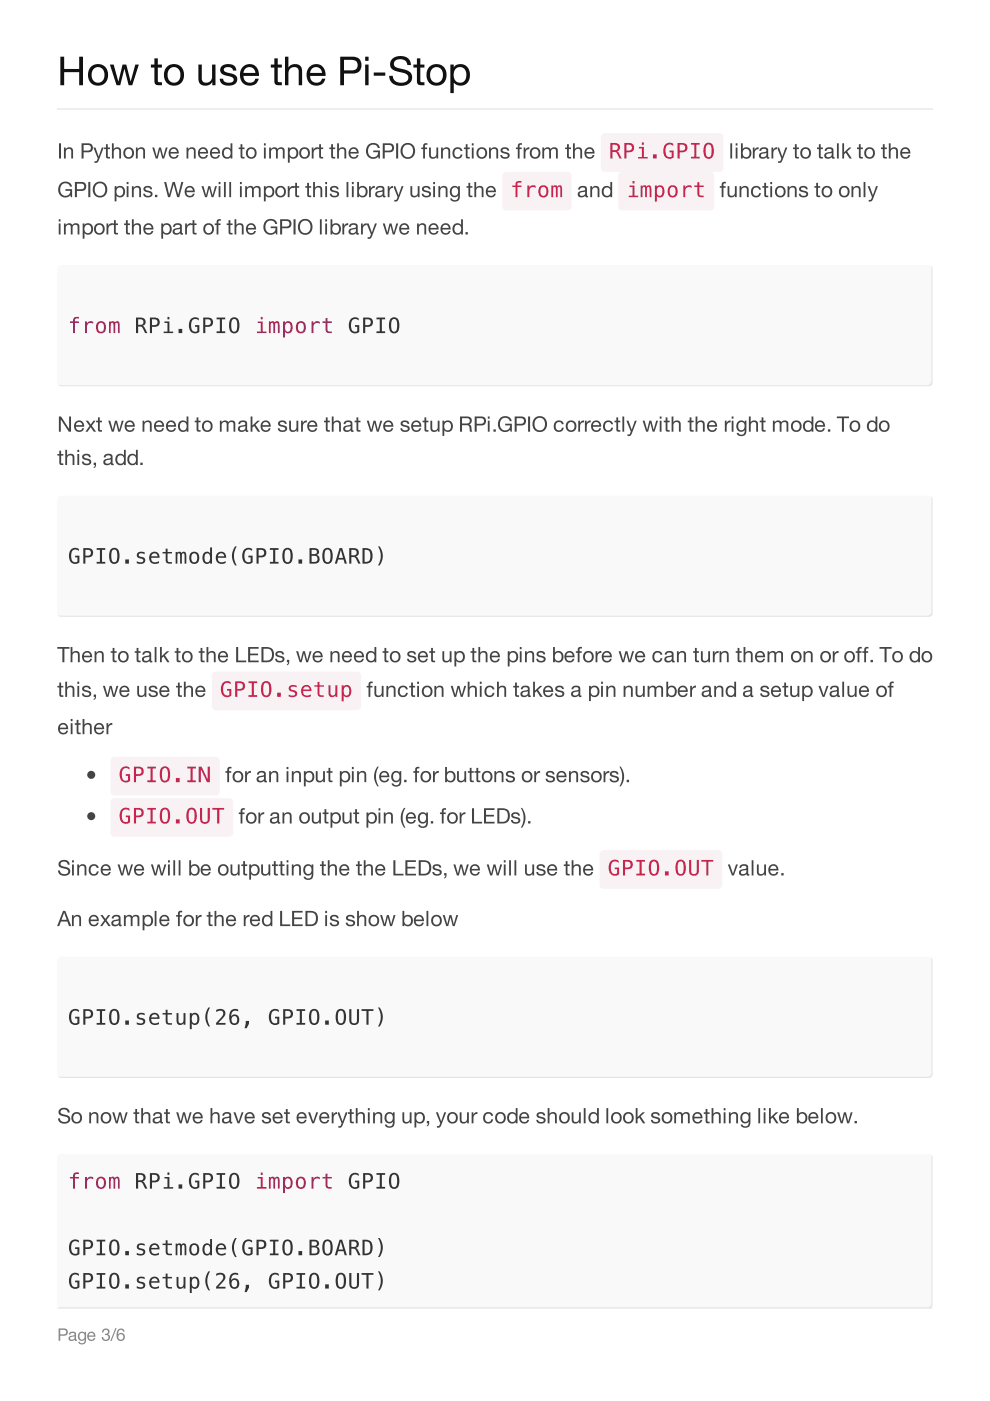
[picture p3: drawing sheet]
<svg xmlns="http://www.w3.org/2000/svg" width="210mm" height="297mm" viewBox="0 0 210 297" stroke-linecap="round" stroke-linejoin="round" font-family="sans-serif">
<path d="M12.1 276.9h185.7v.6h-185.7z" fill="#eee"/>
<path d="M12.8 281.9h.7a.49 .49 0 0 1 .5 .5 .49 .49 0 0 1-.5 .5h-.7zM12.4 281.7v2.6h.4v-1.1a1.63 1.63 0 0 0 1.4-.2 .8 .8 0 0 0 .1-.9 .8 .8 0 0 0-.7-.4zM14.8 282.6l.5-.3a.65 .65 0 0 1 .8 .6v1l.2 .1v.3h-.3l-.2-.3a.66 .66 0 0 1-.9 .3 .66 .66 0 0 1-.3-.9l.7-.2a.35 .35 0 0 0 .4-.1 .35 .35 0 0 0 0-.5 .35 .35 0 0 0-.5 0l-.3 .4h-.3zM14.9 283.6a.45 .45 0 0 0 .4 .5 .45 .45 0 0 0 .5-.5v-.3zM16.8 282.5a.91 .91 0 0 0-.2 1.4 .91 .91 0 0 0 1.3 .1 .59 .59 0 0 1-.2 .7 .59 .59 0 0 1-.8-.2h-.3a.86 .86 0 0 0 1 .5 .86 .86 0 0 0 .6-.9v-1.7h-.2v.2a.74 .74 0 0 0-1.2-.1zM17 282.7a.64 .64 0 0 1 .9 .6 .64 .64 0 0 1-.9 .6l-.2-.6zM19 282.8l.1-.1a.55 .55 0 0 1 .8 .4h-1.1zM18.7 282.6a.94 .94 0 0 0 .1 1.5 .94 .94 0 0 0 1.4-.4h-.3a.56 .56 0 0 1-.7 .3 .56 .56 0 0 1-.4-.6h1.4a.88 .88 0 0 0-.4-1 .88 .88 0 0 0-1.1 .2zM21.8 281.9l-.2 .6h.3a.45 .45 0 0 1 .3-.6 .45 .45 0 0 1 .6 .3 .45 .45 0 0 1-.3 .6h-.2v.3a.56 .56 0 0 1 .7 .4 .56 .56 0 0 1-.6 .6 .56 .56 0 0 1-.5-.6h-.3a.84 .84 0 0 0 1.1 .8 .84 .84 0 0 0 .4-1.3l-.2-.1a.71 .71 0 0 0 .1-1.1 .71 .71 0 0 0-1 0zM24.5 281.6l-1.1 2.7h.2l1.1-2.7zM25 281.9l-.3 .8a1.08 1.08 0 0 0 .2 1.2 1.08 1.08 0 0 0 1.1 .3 .84 .84 0 0 0 .3-1.2 .84 .84 0 0 0-1.3-.1 .65 .65 0 0 1 .2-.7 .65 .65 0 0 1 .8 0l.1 .1h.3a.78 .78 0 0 0-.5-.6 .78 .78 0 0 0-.9 .2zM25 283.4a.6 .6 0 0 1 1.2 0 .6 .6 0 0 1-1.2 0z" fill-rule="evenodd" fill="#888"/>
<g fill="#fff">
<path d="M9.9 9.9h190.1v267.3h-190.1z"/>
<path d="M12.1 9.8h185.7v267.4h-185.7z"/>
</g>
<path d="M12.1 23h185.7" fill="none" stroke="#eee" stroke-width=".28"/>
<g fill="#f9f9f9">
<path d="M12.4 56.5l.6-.3h183.9a.85 .85 0 0 1 .9 .9v24a.85 .85 0 0 1-.9 .8h-183.9a.85 .85 0 0 1-.9-.8v-24z" fill-rule="evenodd"/>
<path d="M12.4 105.3l.6-.2h183.9a.85 .85 0 0 1 .9 .8v24.1a.85 .85 0 0 1-.9 .8h-183.9a.85 .85 0 0 1-.9-.8v-24.1z" fill-rule="evenodd"/>
<path d="M12.4 203.1l.6-.2h183.9a.85 .85 0 0 1 .9 .8v24a.85 .85 0 0 1-.9 .9h-183.9a.85 .85 0 0 1-.9-.9v-24z" fill-rule="evenodd"/>
<path d="M12.4 244.9l.6-.2h183.9a.85 .85 0 0 1 .9 .8v31.1l-.3 .6h-184.8h-.3l-.3-.6v-31.1z" fill-rule="evenodd"/>
</g>
<path d="M12.8 12v6.1h.8v-2.8h3.2v2.8h.8v-6.1h-.8v2.6h-3.2v-2.6zM19.8 14.7a1.41 1.41 0 0 1 1.8-.2 1.41 1.41 0 0 1 .5 1.6 1.4 1.4 0 0 1-1.6 1.4 1.4 1.4 0 0 1-1.1-1.9zM19.2 14.3a2.3 2.3 0 0 0-.2 2.8 2.3 2.3 0 0 0 2.7 .9 2.29 2.29 0 0 0 1-3.2 2.29 2.29 0 0 0-3.3-.7zM23.3 13.7l1.4 4.4h.8l.9-3.5 .9 3.5h.7l1.4-4.4h-.7l-1 3.6-.9-3.6h-.8l-.9 3.6-1-3.6zM32.7 12.4v1.3h-.7v.6h.7v2.8a.82 .82 0 0 0 1.1 1h.5v-.7h-.3a.37 .37 0 0 1-.4 0 .37 .37 0 0 1-.1-.4v-2.7h.8v-.6h-.8v-1.3zM35.9 14.7a1.41 1.41 0 0 1 1.8-.2 1.41 1.41 0 0 1 .5 1.6 1.4 1.4 0 0 1-1.6 1.4 1.4 1.4 0 0 1-1.1-1.9zM35.3 14.3a2.3 2.3 0 0 0-.2 2.8 2.3 2.3 0 0 0 2.7 .9 2.29 2.29 0 0 0 1-3.2 2.29 2.29 0 0 0-3.3-.7zM42.1 13.7v2.9a1.56 1.56 0 0 0 1.1 1.6 1.56 1.56 0 0 0 1.8-.8v.7h.7v-4.4h-.7v2.5a1.16 1.16 0 0 1-.8 1.2 1.16 1.16 0 0 1-1.4-.5v-3.2zM47.1 14a1.16 1.16 0 0 0-.3 1.3 1.16 1.16 0 0 0 1.1 .7l.2 .1a1.5 1.5 0 0 1 1.4 .8 1.27 1.27 0 0 1-2 .3l-.2-.5h-.7a1.89 1.89 0 0 0 2.7 1.3 1.27 1.27 0 0 0 1-1.4 1.27 1.27 0 0 0-1.4-1.1h-.4a.84 .84 0 0 1-1-1l.5-.3a1.02 1.02 0 0 1 1.4 .8h.7a1.78 1.78 0 0 0-2.7-1.2zM52 14.6a1.26 1.26 0 0 1 1.4-.3 1.26 1.26 0 0 1 .7 1.2h-2.5zM51.4 14.2a2.28 2.28 0 0 0-.2 2.9 2.28 2.28 0 0 0 2.7 .9l.7-.7 .2-.6h-.7a1.29 1.29 0 0 1-1.5 .8 1.29 1.29 0 0 1-1-1.4h3.3a2.03 2.03 0 0 0-1-2.3 2.03 2.03 0 0 0-2.5 .4zM58.2 12.4v1.3h-.8v.6h.8v2.8a.82 .82 0 0 0 1 1h.6v-.7h-.4a.37 .37 0 0 1-.4 0 .37 .37 0 0 1-.1-.4v-2.7h.9v-.6h-.9v-1.3zM60.4 12v6.1h.7v-2.5a1.16 1.16 0 0 1 .8-1.3 1.16 1.16 0 0 1 1.4 .6v3.2h.8v-2.9a1.55 1.55 0 0 0-1.2-1.6 1.55 1.55 0 0 0-1.8 .7v-2.3zM66.1 14.6a1.26 1.26 0 0 1 1.4-.3 1.26 1.26 0 0 1 .8 1.2h-2.5zM65.6 14.2a2.28 2.28 0 0 0-.3 2.9 2.28 2.28 0 0 0 2.8 .9l.6-.7 .3-.6h-.7a1.29 1.29 0 0 1-1.6 .8 1.29 1.29 0 0 1-.9-1.4h3.2a2.03 2.03 0 0 0-1-2.3 2.03 2.03 0 0 0-2.4 .4zM72.9 12.7h1.6a1.13 1.13 0 0 1 1.3 1.1 1.13 1.13 0 0 1-1.3 1.1h-1.6zM72.1 12v6.1h.8v-2.5a4.8 4.8 0 0 0 3-.3 1.83 1.83 0 0 0 .7-2 1.83 1.83 0 0 0-1.8-1.3zM77.4 12v.9h.7v-.9zM77.4 13.7v4.4h.7v-4.4zM79.2 15.4v.7h2.5v-.7zM83.2 12.5a1.59 1.59 0 0 0-.4 1.8 1.59 1.59 0 0 0 1.6 .9l.7 .2a1.19 1.19 0 0 1 1.3 1.6 1.91 1.91 0 0 1-3.1-.7v-.2h-.8a2.49 2.49 0 0 0 3.6 1.9 1.68 1.68 0 0 0 1.3-1.8 1.68 1.68 0 0 0-1.7-1.5l-1-.2a1 1 0 0 1-1-.4 1 1 0 0 1 0-1.1l.5-.4a1.54 1.54 0 0 1 2.2 1.2h.7a2.22 2.22 0 0 0-3.3-1.7zM88.4 12.4v1.3h-.7v.6h.7v2.8a.82 .82 0 0 0 1 1h.6v-.7h-.3a.37 .37 0 0 1-.4 0 .37 .37 0 0 1-.2-.4v-2.7h.9v-.6h-.9v-1.3zM91.6 14.7a1.41 1.41 0 0 1 1.7-.2 1.41 1.41 0 0 1 .6 1.6 1.4 1.4 0 0 1-1.7 1.4 1.4 1.4 0 0 1-1-1.9zM91 14.3a2.3 2.3 0 0 0-.3 2.8 2.3 2.3 0 0 0 2.8 .9 2.29 2.29 0 0 0 1-3.2 2.29 2.29 0 0 0-3.3-.7zM95.5 13.7v6h.7v-2.2a2 2 0 0 0 2.5 .4 2 2 0 0 0 .9-2.3 1.94 1.94 0 0 0-1.2-1.9 1.94 1.94 0 0 0-2.2 .6v-.6zM96.6 14.6a1.4 1.4 0 0 1 1.7-.1 1.4 1.4 0 0 1 .6 1.6 1.38 1.38 0 0 1-1.6 1.4 1.38 1.38 0 0 1-1.1-1.8z" fill-rule="evenodd" fill="#111"/>
<path d="M12.5 30.4v3.2h.4v-3.2zM13.6 31.3v2.3h.3v-1.3a.6 .6 0 0 1 .5-.7 .6 .6 0 0 1 .7 .4v1.6h.4v-1.5a.83 .83 0 0 0-.6-.9 .83 .83 0 0 0-1 .4v-.3zM17.7 30.7h.9a.6 .6 0 0 1 .7 .6 .6 .6 0 0 1-.7 .6h-.9zM17.3 30.4v3.2h.4v-1.3a2.01 2.01 0 0 0 1.7-.3 .98 .98 0 0 0 .2-1 .98 .98 0 0 0-.9-.6zM19.8 31.3h.4l.7 1.9 .7-1.9h.4l-1 2.6a.69 .69 0 0 1-1 .6v-.3h.5l.2-.6zM22.5 30.6v.7h-.4v.3h.4v1.5a.55 .55 0 0 0 .2 .5 .55 .55 0 0 0 .6 0v-.3h-.4l-.1-.2v-1.5h.5v-.3h-.5v-.7zM23.7 30.4v3.2h.4v-1.3a.6 .6 0 0 1 .5-.7 .6 .6 0 0 1 .7 .4v1.6h.4v-1.5a.84 .84 0 0 0-.6-.8 .84 .84 0 0 0-1 .3v-1.2zM26.8 31.8a.79 .79 0 0 1 1.2 .6 .79 .79 0 0 1-1.2 .7 1.11 1.11 0 0 1 0-1.3zM26.4 31.6a1.22 1.22 0 0 0 .3 1.9 1.22 1.22 0 0 0 1.8-.8 1.22 1.22 0 0 0-1.2-1.5zM28.8 31.3v2.3h.4v-1.3a.6 .6 0 0 1 .5-.7 .6 .6 0 0 1 .7 .4v1.6h.3v-1.5a.83 .83 0 0 0-.6-.9 .83 .83 0 0 0-.9 .4v-.3zM32.3 31.3l.7 2.3h.4l.5-1.8 .5 1.8h.4l.7-2.3h-.3l-.6 1.9-.5-1.9h-.4l-.5 1.9-.5-1.9zM36.4 31.8a.67 .67 0 0 1 .7-.2 .67 .67 0 0 1 .4 .6h-1.3zM36.1 31.6a1.17 1.17 0 0 0 0 1.7 1.17 1.17 0 0 0 1.7-.2l.1-.2h-.4a.69 .69 0 0 1-.8 .4 .69 .69 0 0 1-.5-.7h1.7a1.09 1.09 0 0 0-.5-1.2 1.09 1.09 0 0 0-1.3 .2zM39.6 31.3v2.3h.3v-1.3a.6 .6 0 0 1 .5-.7 .6 .6 0 0 1 .7 .4v1.6h.4v-1.5a.83 .83 0 0 0-.6-.9 .83 .83 0 0 0-1 .4v-.3zM42.6 31.8a.67 .67 0 0 1 .7-.2 .67 .67 0 0 1 .4 .6h-1.3zM42.3 31.6a1.17 1.17 0 0 0 0 1.7 1.17 1.17 0 0 0 1.7-.2l.1-.2h-.4a.69 .69 0 0 1-.8 .4 .69 .69 0 0 1-.5-.7h1.7a1.09 1.09 0 0 0-.5-1.2 1.09 1.09 0 0 0-1.3 .2zM45.1 31.8a.67 .67 0 0 1 .7-.2 .67 .67 0 0 1 .5 .6h-1.4zM44.8 31.6a1.17 1.17 0 0 0 0 1.7 1.17 1.17 0 0 0 1.8-.2v-.2h-.3a.69 .69 0 0 1-.9 .4 .69 .69 0 0 1-.5-.7h1.8a1.09 1.09 0 0 0-.6-1.2 1.09 1.09 0 0 0-1.3 .2zM47.7 31.7a.85 .85 0 0 1 1.2 .5 .85 .85 0 0 1-.7 1.1 .94 .94 0 0 1-.5-1.6zM47.3 31.6a1.2 1.2 0 0 0-.1 1.5 1.2 1.2 0 0 0 1.6 .4l.1-.2v.3h.4v-3.2h-.4v1.2l-.5-.3a1.06 1.06 0 0 0-1.1 .3zM51 30.6v.7h-.4v.3h.4v1.5a.55 .55 0 0 0 .3 .5 .55 .55 0 0 0 .6 0v-.3h-.4l-.1-.2v-1.5h.5v-.3h-.5v-.7zM52.8 31.8a.79 .79 0 0 1 1.2 .6 .79 .79 0 0 1-1.2 .7 1.11 1.11 0 0 1 0-1.3zM52.4 31.6a1.22 1.22 0 0 0 .3 1.9 1.22 1.22 0 0 0 1.8-.8 1.22 1.22 0 0 0-1.2-1.5zM56 30.4v.5h.3v-.5zM56 31.3v2.3h.3v-2.3zM57.1 31.3v2.3h.4v-1.4a.53 .53 0 0 1 .4-.6 .53 .53 0 0 1 .6 .5v1.5h.4v-1.4a.54 .54 0 0 1 .5-.7 .54 .54 0 0 1 .6 .6v1.5h.3v-1.7a.8 .8 0 0 0-.6-.7 .8 .8 0 0 0-.9 .4 .82 .82 0 0 0-1.4 0v-.3zM61 31.3v3.2h.4v-1.2a1.11 1.11 0 0 0 1.5 .1 1.11 1.11 0 0 0 .3-1.4 1.01 1.01 0 0 0-.8-.8 1.01 1.01 0 0 0-1 .4v-.3zM61.7 31.7a.85 .85 0 0 1 1.2 .5 .85 .85 0 0 1-.8 1.1 .93 .93 0 0 1-.7-.6 .93 .93 0 0 1 .3-1zM64.1 31.8a.79 .79 0 0 1 1.2 .6 .79 .79 0 0 1-1.2 .7 1.11 1.11 0 0 1 0-1.3zM63.7 31.6a1.22 1.22 0 0 0 .3 1.9 1.22 1.22 0 0 0 1.8-.8 1.22 1.22 0 0 0-1.2-1.5zM66.1 31.3v2.3h.4v-1a.78 .78 0 0 1 .8-1v-.4l-.5 .1-.3 .5v-.5zM67.7 30.6v.7h-.4v.3h.4v1.5a.55 .55 0 0 0 .2 .5 .55 .55 0 0 0 .6 0v-.3h-.4v-.2v-1.5h.4v-.3h-.4v-.7zM70.2 30.6v.7h-.4v.3h.4v1.5a.55 .55 0 0 0 .3 .5 .55 .55 0 0 0 .6 0v-.3h-.4l-.1-.2v-1.5h.5v-.3h-.5v-.7zM71.5 30.4v3.2h.4v-1.3a.6 .6 0 0 1 .4-.7 .6 .6 0 0 1 .7 .4v1.6h.4v-1.5a.84 .84 0 0 0-.6-.8 .84 .84 0 0 0-.9 .3v-1.2zM74.5 31.8a.67 .67 0 0 1 .7-.2 .67 .67 0 0 1 .4 .6h-1.3zM74.2 31.6a1.17 1.17 0 0 0 0 1.7 1.17 1.17 0 0 0 1.7-.2l.1-.2h-.4a.69 .69 0 0 1-.8 .4 .69 .69 0 0 1-.5-.7h1.8a1.09 1.09 0 0 0-.6-1.2 1.09 1.09 0 0 0-1.3 .2zM78.1 30.7a1.65 1.65 0 0 0-.3 2.2 1.65 1.65 0 0 0 2.2 .5l.2-.2 .1 .4h.3v-1.7h-1.5v.4h1.1a1.12 1.12 0 0 1-1.4 1 1.12 1.12 0 0 1-.7-1.6 1.05 1.05 0 0 1 .8-1 1.05 1.05 0 0 1 1.2 .7h.4a1.42 1.42 0 0 0-2.4-.7zM81.6 30.7h.8a.6 .6 0 0 1 .7 .6 .6 .6 0 0 1-.7 .6h-.8zM81.1 30.4v3.2h.5v-1.3a2.01 2.01 0 0 0 1.7-.3 .98 .98 0 0 0 .2-1 .98 .98 0 0 0-.9-.6zM84 30.4v3.2h.4v-3.2zM85.7 31a1.2 1.2 0 0 1 1.5 0 1.2 1.2 0 0 1 .3 1.5 1.15 1.15 0 0 1-1.5 .7 1.15 1.15 0 0 1-.6-1.5zM85.5 30.7a1.66 1.66 0 0 0-.3 2.4 1.66 1.66 0 0 0 2.4 .1 1.66 1.66 0 0 0 .1-2.3 1.66 1.66 0 0 0-2.2-.2zM89.9 30.5l-.2 .8h-.4v.3h.4v2h.4v-2h.5v-.3h-.5v-.5l.5-.1v-.3zM91 31.3v1.5a.84 .84 0 0 0 .6 .9 .84 .84 0 0 0 .9-.5v.4h.4v-2.3h-.4v1.3a.6 .6 0 0 1-.4 .7 .6 .6 0 0 1-.7-.4v-1.6zM93.5 31.3v2.3h.4v-1.3a.6 .6 0 0 1 .5-.7 .6 .6 0 0 1 .7 .4v1.6h.4v-1.5a.83 .83 0 0 0-.7-.9 .83 .83 0 0 0-.9 .4v-.3zM96.2 31.6a1.16 1.16 0 0 0 .1 1.7 1.16 1.16 0 0 0 1.7-.3l.1-.2h-.4a.7 .7 0 0 1-1 .5 .7 .7 0 0 1-.4-1 .67 .67 0 0 1 .6-.7 .67 .67 0 0 1 .7 .4h.4a1.04 1.04 0 0 0-.7-.8 1.04 1.04 0 0 0-1.1 .4zM98.8 30.6v.7h-.4v.3h.4v1.5a.55 .55 0 0 0 .2 .5 .55 .55 0 0 0 .6 0v-.3h-.4l-.1-.2v-1.5h.5v-.3h-.5v-.7zM100 30.4v.5h.4v-.5zM100 31.3v2.3h.4v-2.3zM101.6 31.8a.79 .79 0 0 1 1.3 .6 .79 .79 0 0 1-1.3 .7 1.11 1.11 0 0 1 0-1.3zM101.3 31.6a1.22 1.22 0 0 0 .3 1.9 1.22 1.22 0 0 0 1.8-.8 1.22 1.22 0 0 0-1.2-1.5zM103.7 31.3v2.3h.4v-1.3a.6 .6 0 0 1 .4-.7 .6 .6 0 0 1 .7 .4v1.6h.4v-1.5a.83 .83 0 0 0-.6-.9 .83 .83 0 0 0-1 .4v-.3zM106.3 31.5a.72 .72 0 0 0 0 .8 .72 .72 0 0 0 .8 .3 .39 .39 0 0 1 .5 .1 .39 .39 0 0 1-.1 .6h-.4a.52 .52 0 0 1-.6-.4h-.4a1.03 1.03 0 0 0 1 .8 1.03 1.03 0 0 0 1-.8 1.42 1.42 0 0 0-1.4-.8 .39 .39 0 0 1 .1-.6 .39 .39 0 0 1 .5 .1l.3 .4h.4a.99 .99 0 0 0-1.7-.5zM109.9 30.5l-.1 .8h-.4v.3h.4v2h.4v-2h.4v-.3h-.4v-.5l.5-.1v-.3zM111 31.3v2.3h.4v-1a.78 .78 0 0 1 .8-1v-.4l-.5 .1-.3 .5v-.5zM112.9 31.8a.79 .79 0 0 1 1.3 .6 .79 .79 0 0 1-1.3 .7 1.11 1.11 0 0 1 0-1.3zM112.6 31.6a1.22 1.22 0 0 0 .3 1.9 1.22 1.22 0 0 0 1.8-.8 1.22 1.22 0 0 0-1.2-1.5zM115 31.3v2.3h.4v-1.4a.53 .53 0 0 1 .5-.6 .53 .53 0 0 1 .5 .5v1.5h.4v-1.4a.54 .54 0 0 1 .5-.7 .54 .54 0 0 1 .6 .6v1.5h.4v-1.7a.8 .8 0 0 0-.7-.7 .8 .8 0 0 0-.8 .4 .82 .82 0 0 0-1.5 0v-.3zM120.2 30.6v.7h-.4v.3h.4v1.5a.55 .55 0 0 0 .3 .5 .55 .55 0 0 0 .6 0v-.3h-.4l-.1-.2v-1.5h.5v-.3h-.5v-.7zM121.5 30.4v3.2h.4v-1.3a.6 .6 0 0 1 .4-.7 .6 .6 0 0 1 .7 .4v1.6h.4v-1.5a.84 .84 0 0 0-.6-.8 .84 .84 0 0 0-.9 .3v-1.2zM124.5 31.8a.67 .67 0 0 1 .7-.2 .67 .67 0 0 1 .5 .6h-1.4zM124.2 31.6a1.17 1.17 0 0 0 0 1.7 1.17 1.17 0 0 0 1.8-.2v-.2h-.4a.69 .69 0 0 1-.8 .4 .69 .69 0 0 1-.5-.7h1.8a1.09 1.09 0 0 0-.6-1.2 1.09 1.09 0 0 0-1.3 .2z" fill-rule="evenodd" fill="#444"/>
<path d="M127.7 28.5l.6-.3h24.3a.85 .85 0 0 1 .8 .9v6.5a.85 .85 0 0 1-.8 .8h-24.3a.85 .85 0 0 1-.9-.8v-6.5z" fill-rule="evenodd" fill="#f9f2f4"/>
<path d="M129.4 30.3a1.94 1.94 0 0 1 1.9 .4 .83 .83 0 0 1-.5 1.4l.4 .2 .6 1.3h-.4l-.7-1.2-.4-.2h-.4v1.4h-.5zM129.9 30.7v1.2h.5a.59 .59 0 0 0 .6-.6 .59 .59 0 0 0-.7-.6zM132.8 30.7v1.2h.5a.62 .62 0 0 0 .7-.6 .62 .62 0 0 0-.7-.6zM132.4 30.3a1.94 1.94 0 0 1 1.9 .5 1 1 0 0 1 0 1 1 1 0 0 1-1 .5h-.5v1.3h-.4zM135.5 31.1h1v2.2h.8v.3h-2v-.3h.8v-1.8h-.6zM136.1 30.2h.4v.5h-.4zM138.4 32.7h.8v.9h-.8zM141.2 30.5l.5-.2h.7l.3 .2v.4a.92 .92 0 0 0-1-.2 .92 .92 0 0 0-.6 .9 1.18 1.18 0 0 0 1 1.7l.3-.1v-.9h-.5v-.4h.9v1.4a1.36 1.36 0 0 1-1.6 .2 1.36 1.36 0 0 1-.6-1.5l.1-.8zM144.1 30.7v1.2h.5a.62 .62 0 0 0 .7-.6 .62 .62 0 0 0-.7-.6zM143.7 30.3a1.94 1.94 0 0 1 1.9 .5 1 1 0 0 1 0 1 1 1 0 0 1-1 .5h-.5v1.3h-.4zM146.5 30.3h1.8v.4h-.7v2.5h.7v.4h-1.8v-.4h.7v-2.5h-.7zM149.9 30.8a2.47 2.47 0 0 0 .1 2.5h.2a1.27 1.27 0 0 0 .7-1.7 .69 .69 0 0 0-.2-.8 .69 .69 0 0 0-.8 0zM149.6 30.5a1.1 1.1 0 0 1 1.2-.1 1.1 1.1 0 0 1 .5 1.2 1.56 1.56 0 0 1-1.1 2.1 1.3 1.3 0 0 1-1.1-1.7l.2-1.1z" fill-rule="evenodd" fill="#c7254e"/>
<g fill="#444">
<path d="M154.8 30.4v3.2h.4v-3.2zM156 30.4v.5h.4v-.5zM156 31.3v2.3h.4v-2.3zM157.1 30.4v3.2h.4v-.3a1.11 1.11 0 0 0 1.5 .1 1.11 1.11 0 0 0 .2-1.4 1.01 1.01 0 0 0-.7-.8 1.01 1.01 0 0 0-1 .4v-1.2zM157.7 31.7a.85 .85 0 0 1 1.2 .5 .85 .85 0 0 1-.7 1.1 .93 .93 0 0 1-.7-.6 .93 .93 0 0 1 .2-1zM159.6 31.3v2.3h.4v-1a.78 .78 0 0 1 .8-1v-.4l-.5 .1-.3 .5v-.5zM161.2 31.5a1.02 1.02 0 0 1 1.7 .4v1.3l.2 .1v.3h-.4l-.2-.3a.81 .81 0 0 1-1.1 .3 .81 .81 0 0 1-.3-1l.8-.3a.39 .39 0 0 0 .5-.1 .39 .39 0 0 0-.1-.6 .68 .68 0 0 0-.9 .4h-.4zM161.4 32.8a.51 .51 0 0 0 .3 .6 .51 .51 0 0 0 .6-.3l.2-.7zM163.6 31.3v2.3h.4v-1a.78 .78 0 0 1 .8-1v-.4l-.5 .1-.4 .5v-.5zM164.7 31.3h.5l.7 1.9 .6-1.9h.4l-1 2.6a.69 .69 0 0 1-.9 .6v-.3h.4l.3-.6zM168.5 30.6v.7h-.4v.3h.4v1.5a.55 .55 0 0 0 .3 .5 .55 .55 0 0 0 .6 0v-.3h-.4l-.1-.2v-1.5h.5v-.3h-.5v-.7zM170.3 31.8a.79 .79 0 0 1 1.2 .6 .79 .79 0 0 1-1.2 .7 1.11 1.11 0 0 1 0-1.3zM170 31.6a1.22 1.22 0 0 0 .2 1.9 1.22 1.22 0 0 0 1.8-.8 1.22 1.22 0 0 0-1.2-1.5zM173.6 30.6v.7h-.4v.3h.4v1.5a.55 .55 0 0 0 .3 .5 .55 .55 0 0 0 .6 0v-.3h-.4l-.1-.2v-1.5h.5v-.3h-.5v-.7zM175 31.5a1.02 1.02 0 0 1 1.7 .4v1.3l.3 .1v.3h-.5l-.1-.3a.81 .81 0 0 1-1.1 .3 .81 .81 0 0 1-.4-1l.8-.3a.39 .39 0 0 0 .5-.1 .39 .39 0 0 0 0-.6 .68 .68 0 0 0-1 .4h-.4zM175.2 32.8a.51 .51 0 0 0 .3 .6 .51 .51 0 0 0 .7-.3l.1-.7zM177.5 30.4v3.2h.3v-3.2zM178.6 30.4v3.2h.4v-.9l.3-.3 .8 1.2h.5l-1-1.5 .9-.8h-.5l-1 1v-1.9zM182.1 30.6v.7h-.4v.3h.4v1.5a.55 .55 0 0 0 .3 .5 .55 .55 0 0 0 .5 0v-.3h-.3l-.1-.2v-1.5h.4v-.3h-.4v-.7zM183.9 31.8a.79 .79 0 0 1 1.2 .6 .79 .79 0 0 1-1.2 .7 1.11 1.11 0 0 1 0-1.3zM183.5 31.6a1.22 1.22 0 0 0 .3 1.9 1.22 1.22 0 0 0 1.8-.8 1.22 1.22 0 0 0-1.2-1.5zM187.2 30.6v.7h-.4v.3h.4v1.5a.55 .55 0 0 0 .2 .5 .55 .55 0 0 0 .6 0v-.3h-.3l-.1-.2v-1.5h.4v-.3h-.4v-.7zM188.4 30.4v3.2h.4v-1.3a.6 .6 0 0 1 .5-.7 .6 .6 0 0 1 .7 .4v1.6h.4v-1.5a.84 .84 0 0 0-.6-.8 .84 .84 0 0 0-1 .3v-1.2zM191.5 31.8a.67 .67 0 0 1 .7-.2 .67 .67 0 0 1 .4 .6h-1.3zM191.2 31.6a1.17 1.17 0 0 0 0 1.7 1.17 1.17 0 0 0 1.7-.2l.1-.2h-.4a.69 .69 0 0 1-.8 .4 .69 .69 0 0 1-.5-.7h1.7a1.09 1.09 0 0 0-.5-1.2 1.09 1.09 0 0 0-1.3 .2z" fill-rule="evenodd"/>
<path d="M12.9 38.9a1.65 1.65 0 0 0-.4 2.2 1.65 1.65 0 0 0 2.3 .5l.1-.2 .1 .4h.3v-1.7h-1.4v.4h1a1.12 1.12 0 0 1-1.4 1 1.12 1.12 0 0 1-.7-1.6 1.05 1.05 0 0 1 .9-1 1.05 1.05 0 0 1 1.1 .7h.5a1.42 1.42 0 0 0-2.4-.7zM16.3 38.9h.9a.6 .6 0 0 1 .7 .6 .6 .6 0 0 1-.7 .6h-.9zM15.9 38.6v3.2h.4v-1.3a2.01 2.01 0 0 0 1.7-.3 .98 .98 0 0 0 .2-1 .98 .98 0 0 0-.9-.6zM18.7 38.6v3.2h.5v-3.2zM20.4 39.2a1.2 1.2 0 0 1 1.6 0 1.2 1.2 0 0 1 .3 1.5 1.15 1.15 0 0 1-1.6 .7 1.15 1.15 0 0 1-.6-1.5zM20.2 38.9a1.66 1.66 0 0 0-.2 2.4 1.66 1.66 0 0 0 2.4 .1 1.66 1.66 0 0 0 0-2.3 1.66 1.66 0 0 0-2.2-.2zM24.3 39.5v3.2h.4v-1.2a1.11 1.11 0 0 0 1.5 .1 1.11 1.11 0 0 0 .3-1.4 1.01 1.01 0 0 0-.8-.8 1.01 1.01 0 0 0-1 .4v-.3zM24.9 39.9a.85 .85 0 0 1 1.2 .5 .85 .85 0 0 1-.7 1.1 .93 .93 0 0 1-.7-.6 .93 .93 0 0 1 .2-1zM26.9 38.6v.4h.3v-.4zM26.9 39.5v2.3h.3v-2.3zM28 39.5v2.3h.4v-1.3a.6 .6 0 0 1 .4-.7 .6 .6 0 0 1 .7 .4v1.6h.4v-1.5a.83 .83 0 0 0-.6-.9 .83 .83 0 0 0-1 .4v-.3zM30.6 39.7a.72 .72 0 0 0 0 .8 .72 .72 0 0 0 .8 .3 .39 .39 0 0 1 .5 .1 .39 .39 0 0 1-.2 .6h-.3a.52 .52 0 0 1-.7-.4h-.3a1.03 1.03 0 0 0 .9 .8 1.03 1.03 0 0 0 1-.8 1.43 1.43 0 0 0-1.3-.8 .39 .39 0 0 1 .1-.6 .39 .39 0 0 1 .5 .1l.3 .3h.3a.99 .99 0 0 0-1.6-.4zM32.9 41.3v.5h.5v-.5zM34.8 38.6l.8 3.2h.5l.7-2.7 .8 2.7h.4l.9-3.2h-.5l-.6 2.7-.7-2.7h-.5l-.7 2.7-.7-2.7zM39.7 39.9a.67 .67 0 0 1 .8-.1 .67 .67 0 0 1 .4 .6h-1.4zM39.5 39.8a1.17 1.17 0 0 0 0 1.7 1.17 1.17 0 0 0 1.7-.2l.1-.2h-.4a.69 .69 0 0 1-.8 .4 .69 .69 0 0 1-.6-.7h1.8a1.09 1.09 0 0 0-.5-1.2 1.09 1.09 0 0 0-1.3 .2zM42.7 39.5l.8 2.3h.4l.5-1.9 .4 1.9h.5l.7-2.3h-.4l-.5 1.9-.5-1.9h-.4l-.5 1.9-.5-1.9zM46.4 38.6v.4h.3v-.4zM46.4 39.5v2.3h.3v-2.3zM47.5 38.6v3.2h.4v-3.2zM48.6 38.6v3.2h.4v-3.2zM50.9 38.6v.4h.4v-.4zM50.9 39.5v2.3h.4v-2.3zM52 39.5v2.3h.4v-1.5a.53 .53 0 0 1 .5-.6 .53 .53 0 0 1 .5 .6v1.5h.4v-1.5a.54 .54 0 0 1 .5-.6 .54 .54 0 0 1 .6 .6v1.5h.4v-1.7a.8 .8 0 0 0-.7-.7 .8 .8 0 0 0-.8 .4 .82 .82 0 0 0-1.5 0v-.3zM56 39.5v3.2h.3v-1.2a1.11 1.11 0 0 0 1.5 .1 1.11 1.11 0 0 0 .3-1.4 1.01 1.01 0 0 0-.8-.8 1.01 1.01 0 0 0-1 .4v-.3zM56.6 39.9a.85 .85 0 0 1 1.2 .5 .85 .85 0 0 1-.7 1.1 .93 .93 0 0 1-.8-.6 .93 .93 0 0 1 .3-1zM59 40a.79 .79 0 0 1 1.2 .6 .79 .79 0 0 1-1.2 .7 1.11 1.11 0 0 1 0-1.3zM58.6 39.8a1.22 1.22 0 0 0 .3 1.9 1.22 1.22 0 0 0 1.8-.8 1.22 1.22 0 0 0-1.2-1.5zM61 39.5v2.3h.4v-1a.78 .78 0 0 1 .8-1v-.4l-.5 .1-.3 .5v-.5zM62.6 38.8v.7h-.4v.3h.4v1.5a.55 .55 0 0 0 .2 .5 .55 .55 0 0 0 .6 0v-.3l-.3-.1-.1-.1v-1.5h.4v-.3h-.4v-.7zM65.1 38.8v.7h-.4v.3h.4v1.5a.55 .55 0 0 0 .3 .5 .55 .55 0 0 0 .6 0v-.3l-.4-.1-.1-.1v-1.5h.5v-.3h-.5v-.7zM66.4 38.6v3.2h.4v-1.3a.6 .6 0 0 1 .4-.7 .6 .6 0 0 1 .7 .4v1.6h.4v-1.5a.84 .84 0 0 0-.6-.9 .84 .84 0 0 0-.9 .4v-1.2zM69 38.6v.4h.3v-.4zM69 39.5v2.3h.3v-2.3zM70.1 39.7a.72 .72 0 0 0 0 .8 .72 .72 0 0 0 .8 .3 .39 .39 0 0 1 .5 .1 .39 .39 0 0 1-.1 .6h-.4a.52 .52 0 0 1-.6-.4h-.4a1.03 1.03 0 0 0 1 .8 1.03 1.03 0 0 0 1-.8 1.42 1.42 0 0 0-1.4-.8 .39 .39 0 0 1 .1-.6 .39 .39 0 0 1 .5 .1l.3 .3h.4a.99 .99 0 0 0-1.7-.4zM73.5 38.6v3.2h.4v-3.2zM74.6 38.6v.4h.4v-.4zM74.6 39.5v2.3h.4v-2.3zM75.7 38.6v3.2h.4v-.3a1.11 1.11 0 0 0 1.5 .1 1.11 1.11 0 0 0 .3-1.4 1.01 1.01 0 0 0-.8-.8 1.01 1.01 0 0 0-1 .4v-1.2zM76.4 39.9a.85 .85 0 0 1 1.1 .5 .85 .85 0 0 1-.7 1.1 .93 .93 0 0 1-.7-.6 .93 .93 0 0 1 .3-1zM78.2 39.5v2.3h.4v-1a.78 .78 0 0 1 .9-1v-.4l-.5 .1-.4 .5v-.5zM79.8 39.7a1.02 1.02 0 0 1 1.7 .4v1.3l.2 .1v.3h-.4l-.2-.3a.81 .81 0 0 1-1 .3 .81 .81 0 0 1-.4-1l.8-.3a.39 .39 0 0 0 .5-.1 .39 .39 0 0 0 0-.6 .68 .68 0 0 0-1 .4h-.4zM80 40.9a.51 .51 0 0 0 .3 .7 .51 .51 0 0 0 .7-.3l.1-.7zM82.2 39.5v2.3h.4v-1a.78 .78 0 0 1 .8-1v-.4l-.5 .1-.3 .5v-.5zM83.4 39.5h.4l.7 1.9 .7-1.9h.4l-1.1 2.6a.69 .69 0 0 1-.9 .6v-.4h.4l.3-.5zM87 39.5v1.5a.84 .84 0 0 0 .6 .8 .84 .84 0 0 0 1-.4v.4h.4v-2.3h-.4v1.3a.6 .6 0 0 1-.5 .7 .6 .6 0 0 1-.7-.5v-1.5zM89.6 39.7a.72 .72 0 0 0 0 .8 .72 .72 0 0 0 .8 .3 .39 .39 0 0 1 .5 .1 .39 .39 0 0 1-.1 .6h-.4a.52 .52 0 0 1-.6-.4h-.4a1.03 1.03 0 0 0 1 .8 1.03 1.03 0 0 0 1-.8 1.43 1.43 0 0 0-1.4-.8 .39 .39 0 0 1 .1-.6 .39 .39 0 0 1 .5 .1l.3 .3h.4a.99 .99 0 0 0-1.7-.4zM91.8 38.6v.4h.4v-.4zM91.8 39.5v2.3h.4v-2.3zM93 39.5v2.3h.3v-1.3a.6 .6 0 0 1 .5-.7 .6 .6 0 0 1 .7 .4v1.6h.4v-1.5a.83 .83 0 0 0-.6-.9 .83 .83 0 0 0-1 .4v-.3zM95.7 39.7a1.16 1.16 0 0 0-.2 1.5 1.16 1.16 0 0 0 1.5 .4l.1-.2a.73 .73 0 0 1-.3 1 .73 .73 0 0 1-1-.3h-.3a1.06 1.06 0 0 0 1.2 .6 1.06 1.06 0 0 0 .8-1.1v-2.1h-.4v.3a.94 .94 0 0 0-1.4-.1zM96 39.9a.84 .84 0 0 1 1.1 .4 .84 .84 0 0 1-.3 1.1 .86 .86 0 0 1-1-.4 .86 .86 0 0 1 .2-1.1zM99.3 38.8v.7h-.4v.3h.4v1.5a.55 .55 0 0 0 .3 .5 .55 .55 0 0 0 .6 0v-.3l-.4-.1-.1-.1v-1.5h.5v-.3h-.5v-.7zM100.6 38.6v3.2h.4v-1.3a.6 .6 0 0 1 .4-.7 .6 .6 0 0 1 .7 .4v1.6h.4v-1.5a.84 .84 0 0 0-.6-.9 .84 .84 0 0 0-.9 .4v-1.2zM103.6 39.9a.67 .67 0 0 1 .7-.1 .67 .67 0 0 1 .4 .6h-1.3zM103.3 39.8a1.17 1.17 0 0 0 0 1.7 1.17 1.17 0 0 0 1.7-.2l.1-.2h-.4a.69 .69 0 0 1-.8 .4 .69 .69 0 0 1-.5-.7h1.8a1.09 1.09 0 0 0-.6-1.2 1.09 1.09 0 0 0-1.3 .2z" fill-rule="evenodd"/>
</g>
<path d="M106.8 36.7l.6-.3h12.9a.85 .85 0 0 1 .9 .9v6.5a.85 .85 0 0 1-.9 .8h-12.9a.85 .85 0 0 1-.9-.8v-6.5z" fill-rule="evenodd" fill="#f9f2f4"/>
<path d="M108.6 39.3h.7a.86 .86 0 0 1 .3-.9 .86 .86 0 0 1 .9 0v.3h-.6l-.2 .2v.4h.8v.3h-.8v2.2h-.4v-2.2h-.7zM111.8 39.3h.4v.5a.9 .9 0 0 1 1.4-.4v.4a.81 .81 0 0 0-1-.1 .81 .81 0 0 0-.4 .9v1.2h-.4zM114.9 39.7a1.11 1.11 0 0 0 .3 1.8 1.04 1.04 0 0 0 .6-.9 1.04 1.04 0 0 0-.6-1zM114.4 39.6a1.13 1.13 0 0 1 1.5-.1 1.13 1.13 0 0 1 .4 1.4 1.06 1.06 0 0 1-1.3 1 1.06 1.06 0 0 1-.8-1.3zM116.9 39.3h.4v.2a.48 .48 0 0 1 .4-.2 .48 .48 0 0 1 .5 .3 .54 .54 0 0 1 .7-.3 .54 .54 0 0 1 .3 .7v1.8h-.4v-1.9l-.3-.3-.2 .3-.1 1.9h-.3l-.1-1.9-.2-.3-.3 .3v1.9h-.4z" fill-rule="evenodd" fill="#c7254e"/>
<path d="M122.8 39.7a1.02 1.02 0 0 1 1.6 .4l.1 1.3 .2 .1v.3h-.4l-.2-.3a.81 .81 0 0 1-1.1 .3 .81 .81 0 0 1-.4-1l.8-.3a.39 .39 0 0 0 .6-.1 .39 .39 0 0 0-.1-.6 .68 .68 0 0 0-.9 .4h-.4zM123 40.9a.51 .51 0 0 0 .2 .7 .51 .51 0 0 0 .7-.3l.2-.7zM125.2 39.5v2.3h.3v-1.3a.6 .6 0 0 1 .5-.7 .6 .6 0 0 1 .7 .4v1.6h.4v-1.5a.83 .83 0 0 0-.6-.9 .83 .83 0 0 0-1 .4v-.3zM128.2 39.9a.85 .85 0 0 1 1.2 .5 .85 .85 0 0 1-.7 1.1 .94 .94 0 0 1-.5-1.6zM127.8 39.8a1.2 1.2 0 0 0-.1 1.5 1.2 1.2 0 0 0 1.6 .4l.1-.2v.3h.4v-3.2h-.4v1.2l-.5-.3a1.06 1.06 0 0 0-1.1 .3z" fill-rule="evenodd" fill="#444"/>
<path d="M131.3 36.7l.6-.3h18.7a.85 .85 0 0 1 .8 .9v6.5a.85 .85 0 0 1-.8 .8h-18.7a.85 .85 0 0 1-.8-.8v-6.5z" fill-rule="evenodd" fill="#f9f2f4"/>
<path d="M133.5 39.3h1v2.2h.8v.3h-2v-.3h.8v-1.8h-.6zM134.1 38.4h.4v.5h-.4zM135.8 39.3h.4v.2a.48 .48 0 0 1 .5-.2 .48 .48 0 0 1 .4 .3 .54 .54 0 0 1 .7-.3 .54 .54 0 0 1 .3 .7v1.8h-.4v-1.9l-.2-.3-.3 .3v1.9h-.4v-1.9l-.3-.3-.3 .3v1.9h-.4zM138.9 39.3h.4v.3a.94 .94 0 0 1 1.2-.2 .94 .94 0 0 1 .4 1.2 .95 .95 0 0 1-.5 1.1 .95 .95 0 0 1-1.1-.2v1.2h-.4zM139.5 39.7a1.13 1.13 0 0 0 .4 1.8 1.06 1.06 0 0 0 .6-.9 1.06 1.06 0 0 0-.6-1zM142.3 39.7a1.11 1.11 0 0 0 .3 1.8 1.04 1.04 0 0 0 .6-.9 1.04 1.04 0 0 0-.6-1zM141.8 39.6a1.13 1.13 0 0 1 1.5-.1 1.13 1.13 0 0 1 .4 1.4 1.06 1.06 0 0 1-1.3 1 1.06 1.06 0 0 1-.8-1.3zM144.9 39.3h.4v.5a.9 .9 0 0 1 1.3-.4v.4a.81 .81 0 0 0-.9-.1 .81 .81 0 0 0-.4 .9v1.2h-.4zM147.9 38.6h.4v.7h.9v.3h-.9v1.6l.2 .3h.7v.3h-.8l-.5-.3v-1.9h-.7v-.3h.7z" fill-rule="evenodd" fill="#c7254e"/>
<g fill="#444">
<path d="M153.2 38.7l-.2 .8h-.4v.3h.4v2h.4v-2h.4v-.3h-.4v-.5l.5-.1v-.3zM154.3 39.5v1.5a.84 .84 0 0 0 .6 .8 .84 .84 0 0 0 .9-.4v.4h.4v-2.3h-.4v1.3a.6 .6 0 0 1-.4 .7 .6 .6 0 0 1-.8-.5v-1.5zM156.8 39.5v2.3h.4v-1.3a.6 .6 0 0 1 .4-.7 .6 .6 0 0 1 .8 .4v1.6h.3v-1.5a.83 .83 0 0 0-.6-.9 .83 .83 0 0 0-.9 .4v-.3zM159.5 39.8a1.16 1.16 0 0 0 .1 1.7 1.16 1.16 0 0 0 1.7-.3v-.2h-.3a.7 .7 0 0 1-1 .5 .7 .7 0 0 1-.4-1 .67 .67 0 0 1 .6-.7 .67 .67 0 0 1 .7 .4h.4a1.04 1.04 0 0 0-.7-.8 1.04 1.04 0 0 0-1.1 .4zM162 38.8v.7h-.4v.3h.4v1.5a.55 .55 0 0 0 .3 .5 .55 .55 0 0 0 .6 0v-.3l-.4-.1-.1-.1v-1.5h.5v-.3h-.5v-.7zM163.3 38.6v.4h.4v-.4zM163.3 39.5v2.3h.4v-2.3zM164.9 40a.79 .79 0 0 1 1.3 .6 .79 .79 0 0 1-1.3 .7 1.11 1.11 0 0 1 0-1.3zM164.6 39.8a1.22 1.22 0 0 0 .2 1.9 1.22 1.22 0 0 0 1.8-.8 1.22 1.22 0 0 0-1.2-1.5zM167 39.5v2.3h.4v-1.3a.6 .6 0 0 1 .4-.7 .6 .6 0 0 1 .7 .4v1.6h.4v-1.5a.83 .83 0 0 0-.6-.9 .83 .83 0 0 0-1 .4v-.3zM169.6 39.7a.72 .72 0 0 0 0 .8 .72 .72 0 0 0 .8 .3 .39 .39 0 0 1 .5 .1 .39 .39 0 0 1-.1 .6h-.4a.52 .52 0 0 1-.6-.4h-.4a1.03 1.03 0 0 0 .9 .8 1.03 1.03 0 0 0 1.1-.8 1.42 1.42 0 0 0-1.4-.8 .39 .39 0 0 1 .1-.6 .39 .39 0 0 1 .5 .1l.3 .3h.3a.99 .99 0 0 0-1.6-.4zM173.1 38.8v.7h-.4v.3h.4v1.5a.55 .55 0 0 0 .2 .5 .55 .55 0 0 0 .6 0v-.3l-.4-.1-.1-.1v-1.5h.5v-.3h-.5v-.7zM174.8 40a.79 .79 0 0 1 1.3 .6 .79 .79 0 0 1-1.3 .7 1.11 1.11 0 0 1 0-1.3zM174.5 39.8a1.22 1.22 0 0 0 .2 1.9 1.22 1.22 0 0 0 1.8-.8 1.22 1.22 0 0 0-1.2-1.5zM178.5 40a.79 .79 0 0 1 1.2 .6 .79 .79 0 0 1-1.2 .7 1.11 1.11 0 0 1 0-1.3zM178.2 39.8a1.22 1.22 0 0 0 .2 1.9 1.22 1.22 0 0 0 1.8-.8 1.22 1.22 0 0 0-1.2-1.5zM180.5 39.5v2.3h.4v-1.3a.6 .6 0 0 1 .5-.7 .6 .6 0 0 1 .7 .4v1.6h.4v-1.5a.83 .83 0 0 0-.6-.9 .83 .83 0 0 0-1 .4v-.3zM183.1 38.6v3.2h.4v-3.2zM184 39.5h.4l.7 1.9 .6-1.9h.4l-1 2.6a.69 .69 0 0 1-.9 .6v-.4h.4l.3-.5z" fill-rule="evenodd"/>
<path d="M12.4 46.5v.5h.4v-.5zM12.4 47.4v2.3h.4v-2.3zM13.6 47.4v2.3h.3v-1.4a.53 .53 0 0 1 .5-.6 .53 .53 0 0 1 .6 .5v1.5h.4v-1.4a.54 .54 0 0 1 .5-.7 .54 .54 0 0 1 .6 .6v1.5h.3v-1.7a.8 .8 0 0 0-.6-.7 .8 .8 0 0 0-.9 .4 .82 .82 0 0 0-1.4 0v-.3zM17.5 47.4v3.2h.4v-1.2a1.11 1.11 0 0 0 1.5 .1 1.11 1.11 0 0 0 .3-1.4 1.01 1.01 0 0 0-.8-.8 1.01 1.01 0 0 0-1 .4v-.3zM18.2 47.8a.85 .85 0 0 1 1.1 .5 .85 .85 0 0 1-.7 1.1 .93 .93 0 0 1-.7-.6 .93 .93 0 0 1 .3-1zM20.5 47.9a.79 .79 0 0 1 1.3 .6 .79 .79 0 0 1-1.3 .7 1.11 1.11 0 0 1 0-1.3zM20.2 47.7a1.22 1.22 0 0 0 .3 1.9 1.22 1.22 0 0 0 1.8-.7 1.22 1.22 0 0 0-1.2-1.6zM22.6 47.4v2.3h.4v-1a.78 .78 0 0 1 .8-1v-.4l-.5 .2-.3 .4-.1-.5zM24.2 46.7v.7h-.4v.3h.4v1.5a.55 .55 0 0 0 .2 .5 .55 .55 0 0 0 .6 0v-.3h-.4l-.1-.2v-1.5h.5v-.3h-.5v-.7zM26.7 46.7v.7h-.4v.3h.4v1.5a.55 .55 0 0 0 .3 .5 .55 .55 0 0 0 .6 0v-.3h-.4l-.1-.2v-1.5h.5v-.3h-.5v-.7zM28 46.5v3.2h.4v-1.3a.6 .6 0 0 1 .4-.7 .6 .6 0 0 1 .7 .4v1.6h.4v-1.5a.84 .84 0 0 0-.6-.8 .84 .84 0 0 0-.9 .3v-1.2zM31 47.9a.67 .67 0 0 1 .7-.2 .67 .67 0 0 1 .4 .6h-1.3zM30.7 47.7a1.17 1.17 0 0 0 0 1.7 1.17 1.17 0 0 0 1.7-.2l.1-.2h-.4a.69 .69 0 0 1-.8 .4 .69 .69 0 0 1-.5-.7h1.7a1.09 1.09 0 0 0-.5-1.2 1.09 1.09 0 0 0-1.3 .2zM34.2 47.4v3.2h.4v-1.2a1.11 1.11 0 0 0 1.5 .1 1.11 1.11 0 0 0 .2-1.4 1.01 1.01 0 0 0-.7-.8 1.01 1.01 0 0 0-1 .4v-.3zM34.8 47.8a.85 .85 0 0 1 1.2 .5 .85 .85 0 0 1-.7 1.1 .93 .93 0 0 1-.7-.6 .93 .93 0 0 1 .2-1zM36.9 47.6a1.02 1.02 0 0 1 1.7 .4v1.3l.2 .1v.3h-.4l-.2-.3a.81 .81 0 0 1-1.1 .4 .81 .81 0 0 1-.4-1.1l.8-.3a.39 .39 0 0 0 .6-.1 .39 .39 0 0 0-.1-.6 .68 .68 0 0 0-.9 .4h-.4zM37.1 48.9a.51 .51 0 0 0 .3 .6 .51 .51 0 0 0 .6-.3l.2-.7zM39.3 47.4v2.3h.3v-1a.78 .78 0 0 1 .9-1v-.4l-.5 .2-.4 .4v-.5zM40.8 46.7v.7h-.4v.3h.4v1.5a.55 .55 0 0 0 .3 .5 .55 .55 0 0 0 .6 0v-.3h-.4l-.1-.2v-1.5h.5v-.3h-.5v-.7zM43.7 47.9a.79 .79 0 0 1 1.3 .6 .79 .79 0 0 1-1.3 .7 1.11 1.11 0 0 1 0-1.3zM43.4 47.7a1.22 1.22 0 0 0 .2 1.9 1.22 1.22 0 0 0 1.8-.7 1.22 1.22 0 0 0-1.2-1.6zM46.1 46.6l-.2 .8h-.4v.3h.4v2h.4v-2h.5v-.3h-.5v-.5l.5-.1v-.3zM48.5 46.7v.7h-.4v.3h.4v1.5a.55 .55 0 0 0 .2 .5 .55 .55 0 0 0 .6 0v-.3h-.4l-.1-.2v-1.5h.5v-.3h-.5v-.7zM49.7 46.5v3.2h.4v-1.3a.6 .6 0 0 1 .5-.7 .6 .6 0 0 1 .7 .4v1.6h.4v-1.5a.84 .84 0 0 0-.6-.8 .84 .84 0 0 0-1 .3v-1.2zM52.7 47.9a.67 .67 0 0 1 .8-.2 .67 .67 0 0 1 .4 .6h-1.4zM52.4 47.7a1.17 1.17 0 0 0 .1 1.7 1.17 1.17 0 0 0 1.7-.2l.1-.2h-.4a.69 .69 0 0 1-.8 .4 .69 .69 0 0 1-.6-.7h1.8a1.09 1.09 0 0 0-.6-1.2 1.09 1.09 0 0 0-1.3 .2zM56.4 46.8a1.65 1.65 0 0 0-.4 2.2 1.65 1.65 0 0 0 2.3 .5l.1-.2 .1 .4h.3v-1.7h-1.4v.4h1a1.12 1.12 0 0 1-1.4 1 1.12 1.12 0 0 1-.7-1.6 1.05 1.05 0 0 1 .9-1 1.05 1.05 0 0 1 1.1 .7h.5a1.42 1.42 0 0 0-2.4-.7zM59.8 46.8h.9a.6 .6 0 0 1 .7 .6 .6 .6 0 0 1-.7 .6h-.9zM59.4 46.5v3.2h.4v-1.3a2.01 2.01 0 0 0 1.7-.3 .98 .98 0 0 0 .2-1 .98 .98 0 0 0-.9-.6zM62.2 46.5v3.2h.5v-3.2zM64 47.1a1.2 1.2 0 0 1 1.5 0 1.2 1.2 0 0 1 .3 1.5 1.15 1.15 0 0 1-1.5 .7 1.15 1.15 0 0 1-.7-1.5zM63.7 46.8a1.66 1.66 0 0 0-.2 2.4 1.66 1.66 0 0 0 2.4 .1 1.66 1.66 0 0 0 0-2.3 1.66 1.66 0 0 0-2.2-.2zM67.8 46.5v3.2h.4v-3.2zM69 46.5v.5h.3v-.5zM69 47.4v2.3h.3v-2.3zM70.1 46.5v3.2h.4v-.3a1.11 1.11 0 0 0 1.4 .1 1.11 1.11 0 0 0 .3-1.4 1.01 1.01 0 0 0-.7-.8 1.01 1.01 0 0 0-1 .4v-1.2zM70.7 47.8a.85 .85 0 0 1 1.2 .5 .85 .85 0 0 1-.7 1.1 .93 .93 0 0 1-.7-.6 .93 .93 0 0 1 .2-1zM72.6 47.4v2.3h.4v-1a.78 .78 0 0 1 .8-1v-.4l-.5 .2-.3 .4v-.5zM74.2 47.6a1.02 1.02 0 0 1 1.7 .4v1.3l.2 .1v.3h-.4l-.2-.3a.81 .81 0 0 1-1.1 .4 .81 .81 0 0 1-.4-1.1l.8-.3a.39 .39 0 0 0 .6-.1 .39 .39 0 0 0-.1-.6 .68 .68 0 0 0-.9 .4h-.4zM74.4 48.9a.51 .51 0 0 0 .3 .6 .51 .51 0 0 0 .6-.3l.2-.7zM76.5 47.4v2.3h.4v-1a.78 .78 0 0 1 .9-1v-.4l-.5 .2-.4 .4v-.5zM77.7 47.4h.5l.6 1.9 .7-1.9h.4l-1 2.6a.69 .69 0 0 1-1 .6v-.3h.5l.2-.6zM81.2 47.4l.7 2.3h.4l.5-1.8 .5 1.8h.4l.7-2.3h-.4l-.5 1.9-.5-1.9h-.4l-.5 1.9-.5-1.9zM85.2 47.9a.67 .67 0 0 1 .8-.2 .67 .67 0 0 1 .4 .6h-1.4zM84.9 47.7a1.17 1.17 0 0 0 0 1.7 1.17 1.17 0 0 0 1.8-.2l.1-.2h-.4a.69 .69 0 0 1-.8 .4 .69 .69 0 0 1-.6-.7h1.8a1.09 1.09 0 0 0-.6-1.2 1.09 1.09 0 0 0-1.3 .2zM88.4 47.4v2.3h.4v-1.3a.6 .6 0 0 1 .5-.7 .6 .6 0 0 1 .7 .4v1.6h.4v-1.5a.83 .83 0 0 0-.6-.9 .83 .83 0 0 0-1 .4v-.3zM91.4 47.9a.67 .67 0 0 1 .8-.2 .67 .67 0 0 1 .4 .6h-1.3zM91.2 47.7a1.17 1.17 0 0 0 0 1.7 1.17 1.17 0 0 0 1.7-.2l.1-.2h-.4a.69 .69 0 0 1-.8 .4 .69 .69 0 0 1-.5-.7h1.7a1.09 1.09 0 0 0-.5-1.2 1.09 1.09 0 0 0-1.3 .2zM94 47.9a.67 .67 0 0 1 .7-.2 .67 .67 0 0 1 .4 .6h-1.3zM93.7 47.7a1.17 1.17 0 0 0 0 1.7 1.17 1.17 0 0 0 1.7-.2l.1-.2h-.4a.69 .69 0 0 1-.8 .4 .69 .69 0 0 1-.5-.7h1.7a1.09 1.09 0 0 0-.5-1.2 1.09 1.09 0 0 0-1.3 .2zM96.6 47.8a.85 .85 0 0 1 1.2 .5 .85 .85 0 0 1-.7 1.1 .94 .94 0 0 1-.5-1.6zM96.2 47.7a1.2 1.2 0 0 0-.1 1.5 1.2 1.2 0 0 0 1.5 .4l.2-.2v.3h.3v-3.2h-.3v1.2l-.5-.3a1.06 1.06 0 0 0-1.1 .3zM98.7 49.2v.5h.5v-.5z" fill-rule="evenodd"/>
</g>
<path d="M14.8 68.2h.7a.86 .86 0 0 1 .3-.9 .86 .86 0 0 1 .9-.1v.3h-.6l-.2 .2v.5h.8v.3h-.8v2.1h-.4v-2.1h-.7zM18 68.2h.4v.4a.9 .9 0 0 1 1.4-.4v.5a.81 .81 0 0 0-1-.1 .81 .81 0 0 0-.4 .8v1.2h-.4zM21.1 68.5a1.11 1.11 0 0 0 .3 1.8 1.04 1.04 0 0 0 .6-.9 1.04 1.04 0 0 0-.6-1zM20.6 68.4a1.13 1.13 0 0 1 1.5-.1 1.13 1.13 0 0 1 .4 1.4 1.06 1.06 0 0 1-1.3 1 1.06 1.06 0 0 1-.8-1.3zM23.1 68.2h.4v.2a.48 .48 0 0 1 .4-.3 .48 .48 0 0 1 .5 .3 .54 .54 0 0 1 .7-.3 .54 .54 0 0 1 .3 .7v1.8h-.4v-1.9l-.3-.3-.2 .3-.1 1.9h-.3l-.1-1.9-.2-.3-.3 .3v1.9h-.4z" fill-rule="evenodd" fill="#a71d5d"/>
<path d="M28.8 67.3a1.94 1.94 0 0 1 2 .5 .83 .83 0 0 1-.6 1.3l.4 .2 .6 1.3h-.4l-.6-1.2-.5-.2h-.4v1.4h-.5zM29.3 67.7v1.2h.5a.59 .59 0 0 0 .6-.6 .59 .59 0 0 0-.6-.6zM32.2 67.7v1.2h.5a.62 .62 0 0 0 .7-.6 .62 .62 0 0 0-.7-.6zM31.8 67.3a1.94 1.94 0 0 1 1.9 .5 1 1 0 0 1 0 1.1 1 1 0 0 1-1 .4h-.5v1.3h-.4zM34.9 68.2h1v2.1h.8v.3h-2v-.3h.8v-1.8h-.6zM35.5 67.2h.4v.5h-.4zM37.9 69.7h.7v.9h-.7zM40.6 67.5l.5-.2h.7l.4 .2v.5a.92 .92 0 0 0-1.1-.3 .92 .92 0 0 0-.6 1 1.18 1.18 0 0 0 1 1.6l.3-.1v-.9h-.4v-.4h.9v1.5a1.36 1.36 0 0 1-1.7 .1 1.36 1.36 0 0 1-.5-1.5v-.7zM43.5 67.7v1.2h.5a.62 .62 0 0 0 .7-.6 .62 .62 0 0 0-.7-.6zM43.1 67.3a1.94 1.94 0 0 1 1.9 .5 1 1 0 0 1 0 1.1 1 1 0 0 1-1 .4h-.5v1.3h-.4zM45.9 67.3h1.9v.4h-.7v2.5h.7v.4h-1.9v-.4h.7v-2.5h-.7zM49.3 67.8a2.47 2.47 0 0 0 .2 2.5h.2a1.27 1.27 0 0 0 .6-1.7 .69 .69 0 0 0-.2-.8 .69 .69 0 0 0-.8 0zM49 67.5a1.1 1.1 0 0 1 1.2-.1 1.1 1.1 0 0 1 .5 1.2 1.56 1.56 0 0 1-1 2.1 1.3 1.3 0 0 1-1.1-1.7l.1-1.1z" fill-rule="evenodd" fill="#333"/>
<path d="M54.7 68.2h1v2.1h.8v.3h-2v-.3h.8v-1.8h-.6zM55.3 67.2h.4v.5h-.4zM57 68.2h.4v.2a.48 .48 0 0 1 .4-.3 .48 .48 0 0 1 .5 .3 .54 .54 0 0 1 .7-.3 .54 .54 0 0 1 .3 .7v1.8h-.4v-1.9l-.3-.3-.2 .3-.1 1.9h-.3l-.1-1.9-.2-.3-.3 .3v1.9h-.4zM60 68.2h.4v.3a.94 .94 0 0 1 1.2-.3 .94 .94 0 0 1 .4 1.2 .95 .95 0 0 1-.4 1.1 .95 .95 0 0 1-1.2-.2v1.3h-.4zM60.7 68.5a1.13 1.13 0 0 0 .3 1.8 1.06 1.06 0 0 0 .6-.9 1.06 1.06 0 0 0-.6-1zM63.4 68.5a1.11 1.11 0 0 0 .4 1.8 1.04 1.04 0 0 0 .6-.9 1.04 1.04 0 0 0-.6-1zM63 68.4a1.13 1.13 0 0 1 1.4-.1 1.13 1.13 0 0 1 .4 1.4 1.06 1.06 0 0 1-1.2 1 1.06 1.06 0 0 1-.9-1.3zM66.1 68.2h.4v.4a.9 .9 0 0 1 1.3-.4v.5a.81 .81 0 0 0-.9-.1 .81 .81 0 0 0-.4 .8v1.2h-.4zM69 67.4h.4v.8h1v.3h-1l.1 1.5 .2 .3h.7v.3h-.8l-.5-.3-.1-1.8h-.6v-.3h.6z" fill-rule="evenodd" fill="#a71d5d"/>
<path d="M74.5 67.5l.5-.2h.7l.4 .2v.5a.92 .92 0 0 0-1.1-.3 .92 .92 0 0 0-.6 1 1.18 1.18 0 0 0 1 1.6l.3-.1v-.9h-.4v-.4h.9v1.5a1.36 1.36 0 0 1-1.6 .1 1.36 1.36 0 0 1-.6-1.5v-.7zM77.4 67.7v1.2h.6a.62 .62 0 0 0 .6-.6 .62 .62 0 0 0-.6-.6zM77 67.3a1.94 1.94 0 0 1 1.9 .5 1 1 0 0 1 0 1.1 1 1 0 0 1-.9 .4h-.6v1.3h-.4zM79.8 67.3h1.9v.4h-.7v2.5h.7v.4h-1.9v-.4h.7v-2.5h-.7zM83.2 67.8a2.47 2.47 0 0 0 .2 2.5h.2a1.27 1.27 0 0 0 .6-1.7 .69 .69 0 0 0-.2-.8 .69 .69 0 0 0-.8 0zM82.9 67.5a1.1 1.1 0 0 1 1.2-.1 1.1 1.1 0 0 1 .6 1.2 1.56 1.56 0 0 1-1.1 2.1 1.3 1.3 0 0 1-1.1-1.7l.1-1.1z" fill-rule="evenodd" fill="#333"/>
<g fill="#444">
<path d="M12.5 88.3v3.2h.4v-2.6l1.7 2.6h.5v-3.2h-.4v2.6l-1.8-2.6zM16.3 89.7a.67 .67 0 0 1 .7-.2 .67 .67 0 0 1 .4 .6h-1.3zM16 89.5a1.17 1.17 0 0 0 0 1.7 1.17 1.17 0 0 0 1.7-.2l.1-.2h-.4a.69 .69 0 0 1-.8 .4 .69 .69 0 0 1-.5-.7h1.7a1.09 1.09 0 0 0-.5-1.2 1.09 1.09 0 0 0-1.3 .2zM18.2 89.2l.8 1.1-.9 1.2h.5l.6-.9 .7 .9h.5l-.9-1.2 .8-1.1h-.5l-.6 .8-.5-.8zM20.8 88.5v.7h-.4v.3h.4v1.5a.55 .55 0 0 0 .2 .5 .55 .55 0 0 0 .6 0v-.3h-.4v-.2v-1.5h.4v-.3h-.4v-.7zM23 89.2l.7 2.3h.4l.5-1.8 .5 1.8h.4l.7-2.3h-.4l-.5 1.9-.5-1.9h-.4l-.5 1.9-.5-1.9zM27 89.7a.67 .67 0 0 1 .8-.2 .67 .67 0 0 1 .4 .6h-1.4zM26.7 89.5a1.17 1.17 0 0 0 0 1.7 1.17 1.17 0 0 0 1.8-.2v-.2h-.3a.69 .69 0 0 1-.8 .4 .69 .69 0 0 1-.6-.7h1.8a1.09 1.09 0 0 0-.6-1.2 1.09 1.09 0 0 0-1.3 .2zM30.2 89.2v2.3h.4v-1.3a.6 .6 0 0 1 .5-.7 .6 .6 0 0 1 .7 .4v1.6h.4v-1.5a.83 .83 0 0 0-.6-.9 .83 .83 0 0 0-1 .5v-.4zM33.2 89.7a.67 .67 0 0 1 .8-.2 .67 .67 0 0 1 .4 .6h-1.3zM33 89.5a1.17 1.17 0 0 0 0 1.7 1.17 1.17 0 0 0 1.7-.2l.1-.2h-.4a.69 .69 0 0 1-.8 .4 .69 .69 0 0 1-.5-.7h1.7a1.09 1.09 0 0 0-.5-1.2 1.09 1.09 0 0 0-1.3 .2zM35.8 89.7a.67 .67 0 0 1 .7-.2 .67 .67 0 0 1 .4 .6h-1.3zM35.5 89.5a1.17 1.17 0 0 0 0 1.7 1.17 1.17 0 0 0 1.7-.2l.1-.2h-.4a.69 .69 0 0 1-.8 .4 .69 .69 0 0 1-.5-.7h1.7a1.09 1.09 0 0 0-.5-1.2 1.09 1.09 0 0 0-1.3 .2zM38.4 89.6a.85 .85 0 0 1 1.2 .6 .85 .85 0 0 1-.7 1 .94 .94 0 0 1-.5-1.6zM38 89.5a1.2 1.2 0 0 0-.1 1.6 1.2 1.2 0 0 0 1.5 .3l.2-.2v.3h.3v-3.2h-.3v1.2l-.5-.3a1.06 1.06 0 0 0-1.1 .3zM41.7 88.5v.7h-.4v.3h.4v1.5a.55 .55 0 0 0 .2 .5 .55 .55 0 0 0 .6 0v-.3h-.3l-.1-.2v-1.5h.4v-.3h-.4v-.7zM43.4 89.7a.79 .79 0 0 1 1.3 .7 .79 .79 0 0 1-1.3 .6 1.11 1.11 0 0 1 0-1.3zM43.1 89.5a1.22 1.22 0 0 0 .3 1.9 1.22 1.22 0 0 0 1.7-.7 1.22 1.22 0 0 0-1.2-1.6zM46.6 89.2v2.3h.4v-1.4a.53 .53 0 0 1 .5-.6 .53 .53 0 0 1 .6 .5v1.5h.3v-1.4a.54 .54 0 0 1 .5-.7 .54 .54 0 0 1 .6 .6v1.5h.4v-1.7a.8 .8 0 0 0-.7-.7 .8 .8 0 0 0-.8 .4 .82 .82 0 0 0-1.4 0v-.3zM50.7 89.4a1.02 1.02 0 0 1 1.7 .4v1.3l.2 .1v.3l-.4 .1-.2-.4a.81 .81 0 0 1-1 .4 .81 .81 0 0 1-.4-1.1l.8-.3a.39 .39 0 0 0 .5-.1 .39 .39 0 0 0 0-.6 .68 .68 0 0 0-1 .4h-.4zM50.9 90.7a.51 .51 0 0 0 .3 .6 .51 .51 0 0 0 .6-.2l.2-.8zM53.1 88.3v3.2h.4v-.9l.4-.3 .8 1.2h.5l-1-1.5 .9-.8h-.5l-1.1 1v-1.9zM55.8 89.7a.67 .67 0 0 1 .8-.2 .67 .67 0 0 1 .4 .6h-1.3zM55.6 89.5a1.17 1.17 0 0 0 0 1.7 1.17 1.17 0 0 0 1.7-.2l.1-.2h-.4a.69 .69 0 0 1-.8 .4 .69 .69 0 0 1-.5-.7h1.7a1.09 1.09 0 0 0-.5-1.2 1.09 1.09 0 0 0-1.3 .2zM59.1 89.4a.72 .72 0 0 0 0 .8 .72 .72 0 0 0 .8 .3 .39 .39 0 0 1 .5 .2 .39 .39 0 0 1-.1 .5h-.4a.52 .52 0 0 1-.6-.4h-.4a1.03 1.03 0 0 0 1 .8 1.03 1.03 0 0 0 1-.8 1.43 1.43 0 0 0-1.4-.8 .39 .39 0 0 1 .1-.5 .39 .39 0 0 1 .5 0l.3 .4h.4a.99 .99 0 0 0-1.7-.5zM61.3 89.2v1.5a.84 .84 0 0 0 .6 .9 .84 .84 0 0 0 1-.4v.3h.3v-2.3h-.3v1.3a.6 .6 0 0 1-.5 .7 .6 .6 0 0 1-.7-.4v-1.6zM63.8 89.2v2.3h.4v-1a.78 .78 0 0 1 .9-1v-.4l-.6 .2-.3 .4v-.5zM65.7 89.7a.67 .67 0 0 1 .8-.2 .67 .67 0 0 1 .4 .6h-1.4zM65.4 89.5a1.17 1.17 0 0 0 0 1.7 1.17 1.17 0 0 0 1.8-.2l.1-.2h-.4a.69 .69 0 0 1-.8 .4 .69 .69 0 0 1-.6-.7h1.8a1.09 1.09 0 0 0-.6-1.2 1.09 1.09 0 0 0-1.3 .2zM69.1 88.5v.7h-.4v.3h.4v1.5a.55 .55 0 0 0 .2 .5 .55 .55 0 0 0 .6 0v-.3h-.3l-.1-.2v-1.5h.4v-.3h-.4v-.7zM70.3 88.3v3.2h.4v-1.3a.6 .6 0 0 1 .5-.7 .6 .6 0 0 1 .7 .4v1.6h.4v-1.5a.84 .84 0 0 0-.6-.8 .84 .84 0 0 0-1 .3v-1.2zM73 89.4a1.02 1.02 0 0 1 1.7 .4v1.3l.3 .1v.3l-.4 .1-.2-.4a.81 .81 0 0 1-1.1 .4 .81 .81 0 0 1-.4-1.1l.8-.3a.39 .39 0 0 0 .5-.1 .39 .39 0 0 0 0-.6 .68 .68 0 0 0-1 .4h-.3zM73.2 90.7a.51 .51 0 0 0 .3 .6 .51 .51 0 0 0 .7-.2l.1-.8zM75.6 88.5v.7h-.4v.3h.4v1.5a.55 .55 0 0 0 .2 .5 .55 .55 0 0 0 .6 0v-.3h-.3l-.1-.2v-1.5h.4v-.3h-.4v-.7zM77.8 89.2l.7 2.3h.4l.5-1.8 .5 1.8h.4l.7-2.3h-.4l-.5 1.9-.5-1.9h-.4l-.5 1.9-.5-1.9zM81.8 89.7a.67 .67 0 0 1 .8-.2 .67 .67 0 0 1 .4 .6h-1.4zM81.5 89.5a1.17 1.17 0 0 0 .1 1.7 1.17 1.17 0 0 0 1.7-.2l.1-.2h-.4a.69 .69 0 0 1-.8 .4 .69 .69 0 0 1-.6-.7h1.8a1.09 1.09 0 0 0-.5-1.2 1.09 1.09 0 0 0-1.4 .2zM85.1 89.4a.72 .72 0 0 0 0 .8 .72 .72 0 0 0 .8 .3 .39 .39 0 0 1 .5 .2 .39 .39 0 0 1-.1 .5h-.4a.52 .52 0 0 1-.6-.4h-.4a1.03 1.03 0 0 0 1 .8 1.03 1.03 0 0 0 1-.8 1.43 1.43 0 0 0-1.4-.8 .39 .39 0 0 1 .1-.5 .39 .39 0 0 1 .5 0l.3 .4h.4a.99 .99 0 0 0-1.7-.5zM87.8 89.7a.67 .67 0 0 1 .7-.2 .67 .67 0 0 1 .4 .6h-1.3zM87.5 89.5a1.17 1.17 0 0 0 0 1.7 1.17 1.17 0 0 0 1.7-.2l.1-.2h-.4a.69 .69 0 0 1-.8 .4 .69 .69 0 0 1-.5-.7h1.7a1.09 1.09 0 0 0-.5-1.2 1.09 1.09 0 0 0-1.3 .2zM90 88.5v.7h-.4v.3h.4v1.5a.55 .55 0 0 0 .3 .5 .55 .55 0 0 0 .5 0v-.3h-.3l-.1-.2v-1.5h.4v-.3h-.4v-.7zM91.3 89.2v1.5a.84 .84 0 0 0 .6 .9 .84 .84 0 0 0 .9-.4v.3h.4v-2.3h-.4v1.3a.6 .6 0 0 1-.4 .7 .6 .6 0 0 1-.8-.4v-1.6zM93.8 89.2v3.2h.4v-1.2a1.11 1.11 0 0 0 1.5 .2 1.11 1.11 0 0 0 .3-1.5 1.01 1.01 0 0 0-.8-.7 1.01 1.01 0 0 0-1 .3v-.3zM94.4 89.6a.85 .85 0 0 1 1.2 .6 .85 .85 0 0 1-.7 1 .93 .93 0 0 1-.7-.6 .93 .93 0 0 1 .2-1zM97.5 88.3v3.2h.5v-1.3h1a1.11 1.11 0 0 1 .6 1.3h.5l-.2-1.2-.4-.3a.87 .87 0 0 0 .5-1 .87 .87 0 0 0-.9-.7zM98 88.7h1a.58 .58 0 0 1 .6 .6 .58 .58 0 0 1-.7 .5h-.9zM101.1 88.7h.8a.6 .6 0 0 1 .7 .6 .6 .6 0 0 1-.7 .5h-.8zM100.6 88.3v3.2h.5v-1.3a2.01 2.01 0 0 0 1.7-.2 .98 .98 0 0 0 .2-1.1 .98 .98 0 0 0-.9-.6zM103.4 88.3v.5h.4v-.5zM103.4 89.2v2.3h.4v-2.3zM104.6 91v.5h.5v-.5zM106.1 88.6a1.65 1.65 0 0 0-.3 2.3 1.65 1.65 0 0 0 2.2 .4l.1-.2 .2 .4h.2v-1.7h-1.4v.4h1a1.12 1.12 0 0 1-1.4 1 1.12 1.12 0 0 1-.7-1.6 1.05 1.05 0 0 1 .9-1 1.05 1.05 0 0 1 1.2 .7h.4a1.42 1.42 0 0 0-2.4-.7zM109.5 88.7h.9a.6 .6 0 0 1 .7 .6 .6 .6 0 0 1-.7 .5h-.9zM109.1 88.3v3.2h.4v-1.3a2.01 2.01 0 0 0 1.8-.2 .98 .98 0 0 0 .2-1.1 .98 .98 0 0 0-1-.6zM112 88.3v3.2h.4v-3.2zM113.7 88.9a1.2 1.2 0 0 1 1.5 0 1.2 1.2 0 0 1 .3 1.5 1.15 1.15 0 0 1-1.5 .8 1.15 1.15 0 0 1-.6-1.6zM113.4 88.6a1.66 1.66 0 0 0-.2 2.4 1.66 1.66 0 0 0 2.4 .1 1.66 1.66 0 0 0 .1-2.3 1.66 1.66 0 0 0-2.3-.2zM117.7 89.5a1.16 1.16 0 0 0 0 1.8 1.16 1.16 0 0 0 1.8-.4v-.2h-.4a.7 .7 0 0 1-.9 .5 .7 .7 0 0 1-.4-1 .67 .67 0 0 1 .5-.7 .67 .67 0 0 1 .8 .4h.4a1.04 1.04 0 0 0-.8-.8 1.04 1.04 0 0 0-1 .4zM120.6 89.7a.79 .79 0 0 1 1.2 .7 .79 .79 0 0 1-1.2 .6 1.11 1.11 0 0 1 0-1.3zM120.2 89.5a1.22 1.22 0 0 0 .3 1.9 1.22 1.22 0 0 0 1.8-.7 1.22 1.22 0 0 0-1.2-1.6zM122.6 89.2v2.3h.4v-1a.78 .78 0 0 1 .8-1v-.4l-.5 .2-.3 .4v-.5zM124 89.2v2.3h.4v-1a.78 .78 0 0 1 .8-1v-.4l-.5 .2-.3 .4v-.5zM125.9 89.7a.67 .67 0 0 1 .7-.2 .67 .67 0 0 1 .5 .6h-1.4zM125.6 89.5a1.17 1.17 0 0 0 0 1.7 1.17 1.17 0 0 0 1.8-.2v-.2h-.3a.69 .69 0 0 1-.8 .4 .69 .69 0 0 1-.6-.7h1.8a1.09 1.09 0 0 0-.6-1.2 1.09 1.09 0 0 0-1.3 .2zM128.1 89.5a1.16 1.16 0 0 0 .1 1.8 1.16 1.16 0 0 0 1.7-.4l.1-.2h-.4a.7 .7 0 0 1-.9 .5 .7 .7 0 0 1-.4-1 .67 .67 0 0 1 .5-.7 .67 .67 0 0 1 .8 .4h.4a1.04 1.04 0 0 0-.8-.8 1.04 1.04 0 0 0-1.1 .4zM130.7 88.5v.7h-.4v.3h.4v1.5a.55 .55 0 0 0 .2 .5 .55 .55 0 0 0 .6 0v-.3h-.3l-.1-.2v-1.5h.4v-.3h-.4v-.7zM132 88.3v3.2h.3v-3.2zM132.8 89.2h.5l.6 1.9 .7-1.9h.4l-1 2.6a.69 .69 0 0 1-1 .6v-.3h.5l.2-.6zM136.2 89.2l.8 2.3h.4l.5-1.8 .5 1.8h.4l.7-2.3h-.4l-.5 1.9-.5-1.9h-.4l-.5 1.9-.5-1.9zM139.9 88.3v.5h.4v-.5zM139.9 89.2v2.3h.4v-2.3zM141.1 88.5v.7h-.4v.3h.4v1.5a.55 .55 0 0 0 .3 .5 .55 .55 0 0 0 .6 0v-.3h-.4l-.1-.2v-1.5h.5v-.3h-.5v-.7zM142.4 88.3v3.2h.4v-1.3a.6 .6 0 0 1 .4-.7 .6 .6 0 0 1 .7 .4v1.6h.4v-1.5a.84 .84 0 0 0-.6-.8 .84 .84 0 0 0-.9 .3v-1.2zM146.2 88.5v.7h-.4v.3h.4v1.5a.55 .55 0 0 0 .3 .5 .55 .55 0 0 0 .6 0v-.3h-.4l-.1-.2v-1.5h.5v-.3h-.5v-.7zM147.5 88.3v3.2h.4v-1.3a.6 .6 0 0 1 .4-.7 .6 .6 0 0 1 .7 .4v1.6h.4v-1.5a.84 .84 0 0 0-.6-.8 .84 .84 0 0 0-.9 .3v-1.2zM150.5 89.7a.67 .67 0 0 1 .7-.2 .67 .67 0 0 1 .4 .6h-1.3zM150.2 89.5a1.17 1.17 0 0 0 0 1.7 1.17 1.17 0 0 0 1.7-.2l.1-.2h-.4a.69 .69 0 0 1-.8 .4 .69 .69 0 0 1-.5-.7h1.8a1.09 1.09 0 0 0-.6-1.2 1.09 1.09 0 0 0-1.3 .2zM153.7 89.2v2.3h.4v-1a.78 .78 0 0 1 .8-1v-.4l-.5 .2-.3 .4-.1-.5zM155.1 88.3v.5h.4v-.5zM155.1 89.2v2.3h.4v-2.3zM156.4 89.4a1.16 1.16 0 0 0-.2 1.6 1.16 1.16 0 0 0 1.5 .4l.2-.3a.73 .73 0 0 1-.3 1 .73 .73 0 0 1-1-.3h-.4a1.06 1.06 0 0 0 1.2 .7 1.06 1.06 0 0 0 .9-1.2v-2.1h-.4v.3a.94 .94 0 0 0-1.5-.1zM156.8 89.6a.84 .84 0 0 1 1.1 .4 .84 .84 0 0 1-.4 1.1 .86 .86 0 0 1-1-.4 .86 .86 0 0 1 .3-1.1zM158.8 88.3v3.2h.4v-1.3a.6 .6 0 0 1 .4-.7 .6 .6 0 0 1 .7 .4v1.6h.4v-1.5a.84 .84 0 0 0-.6-.8 .84 .84 0 0 0-.9 .3v-1.2zM161.5 88.5v.7h-.4v.3h.4v1.5a.55 .55 0 0 0 .2 .5 .55 .55 0 0 0 .6 0v-.3h-.4v-.2v-1.5h.4v-.3h-.4v-.7zM163.9 89.2v2.3h.4v-1.4a.53 .53 0 0 1 .4-.6 .53 .53 0 0 1 .6 .5v1.5h.4v-1.4a.54 .54 0 0 1 .5-.7 .54 .54 0 0 1 .6 .6v1.5h.3v-1.7a.8 .8 0 0 0-.6-.7 .8 .8 0 0 0-.9 .4 .82 .82 0 0 0-1.4 0v-.3zM168.3 89.7a.79 .79 0 0 1 1.3 .7 .79 .79 0 0 1-1.3 .6 1.11 1.11 0 0 1 0-1.3zM168 89.5a1.22 1.22 0 0 0 .2 1.9 1.22 1.22 0 0 0 1.8-.7 1.22 1.22 0 0 0-1.2-1.6zM170.9 89.6a.85 .85 0 0 1 1.2 .6 .85 .85 0 0 1-.7 1 .94 .94 0 0 1-.5-1.6zM170.5 89.5a1.2 1.2 0 0 0-.1 1.6 1.2 1.2 0 0 0 1.5 .3l.2-.2v.3h.4v-3.2h-.4v1.2l-.5-.3a1.06 1.06 0 0 0-1.1 .3zM173.4 89.7a.67 .67 0 0 1 .7-.2 .67 .67 0 0 1 .4 .6h-1.3zM173.1 89.5a1.17 1.17 0 0 0 0 1.7 1.17 1.17 0 0 0 1.7-.2l.1-.2h-.4a.69 .69 0 0 1-.8 .4 .69 .69 0 0 1-.5-.7h1.7a1.09 1.09 0 0 0-.5-1.2 1.09 1.09 0 0 0-1.3 .2zM175.5 91v.5h.5v-.5zM177.4 88.3v.4h1.1v2.8h.4v-2.8h1.1v-.4zM180.7 89.7a.79 .79 0 0 1 1.3 .7 .79 .79 0 0 1-1.3 .6 1.11 1.11 0 0 1 0-1.3zM180.4 89.5a1.22 1.22 0 0 0 .3 1.9 1.22 1.22 0 0 0 1.8-.7 1.22 1.22 0 0 0-1.2-1.6zM184.5 89.6a.85 .85 0 0 1 1.2 .6 .85 .85 0 0 1-.8 1 .94 .94 0 0 1-.4-1.6zM184.1 89.5a1.2 1.2 0 0 0-.1 1.6 1.2 1.2 0 0 0 1.5 .3l.1-.2v.3h.4v-3.2h-.4v1.2l-.4-.3a1.06 1.06 0 0 0-1.1 .3zM187 89.7a.79 .79 0 0 1 1.2 .7 .79 .79 0 0 1-1.2 .6 1.11 1.11 0 0 1 0-1.3zM186.6 89.5a1.22 1.22 0 0 0 .3 1.9 1.22 1.22 0 0 0 1.8-.7 1.22 1.22 0 0 0-1.2-1.6z" fill-rule="evenodd"/>
<path d="M12.6 95.6v.7h-.4v.3h.4v1.5a.55 .55 0 0 0 .2 .5 .55 .55 0 0 0 .6 0v-.3l-.3-.1-.1-.2v-1.4h.4v-.3h-.4v-.7zM13.8 95.4v3.2h.4v-1.3a.6 .6 0 0 1 .5-.7 .6 .6 0 0 1 .7 .4v1.6h.4v-1.5a.84 .84 0 0 0-.6-.9 .84 .84 0 0 0-1 .4v-1.2zM16.4 95.4v.4h.4v-.4zM16.4 96.3v2.3h.4v-2.3zM17.6 96.4a.72 .72 0 0 0 0 .9 .72 .72 0 0 0 .8 .3 .39 .39 0 0 1 .5 .1 .39 .39 0 0 1-.2 .5l-.3 .1a.52 .52 0 0 1-.7-.4h-.3a1.03 1.03 0 0 0 .9 .7 1.03 1.03 0 0 0 1-.7 1.43 1.43 0 0 0-1.3-.8 .39 .39 0 0 1 .1-.6 .39 .39 0 0 1 .5 .1l.3 .3h.3a.99 .99 0 0 0-1.6-.5zM19.9 98.1v.5l.2 .1-.2 .6 .4-.4 .1-.8zM22.2 96.5a1.02 1.02 0 0 1 1.7 .3v1.4l.2 .1v.3h-.4l-.2-.3a.81 .81 0 0 1-1.1 .3 .81 .81 0 0 1-.3-1l.8-.4a.39 .39 0 0 0 .5-.1 .39 .39 0 0 0-.1-.5 .68 .68 0 0 0-.9 .4h-.4zM22.4 97.7a.51 .51 0 0 0 .3 .7 .51 .51 0 0 0 .6-.3l.2-.7zM25.1 96.7a.85 .85 0 0 1 1.2 .5 .85 .85 0 0 1-.7 1.1 .94 .94 0 0 1-.5-1.6zM24.7 96.6a1.2 1.2 0 0 0-.1 1.5 1.2 1.2 0 0 0 1.5 .3l.2-.1v.3h.4v-3.2h-.4v1.2l-.5-.4a1.06 1.06 0 0 0-1.1 .4zM27.6 96.7a.85 .85 0 0 1 1.2 .5 .85 .85 0 0 1-.7 1.1 .94 .94 0 0 1-.5-1.6zM27.3 96.6a1.2 1.2 0 0 0-.1 1.5 1.2 1.2 0 0 0 1.5 .3l.1-.1v.3h.4v-3.2h-.4v1.2l-.4-.4a1.06 1.06 0 0 0-1.1 .4zM29.7 98.1v.5h.5v-.5z" fill-rule="evenodd"/>
</g>
<path d="M15.2 116.4l.5-.2h.7l.3 .2v.4a.92 .92 0 0 0-1.1-.2 .92 .92 0 0 0-.5 .9 1.18 1.18 0 0 0 1 1.7l.3-.1v-.9h-.5v-.4h.9v1.4a1.36 1.36 0 0 1-1.6 .2 1.36 1.36 0 0 1-.6-1.5l.1-.8zM18.1 116.6v1.2h.5a.62 .62 0 0 0 .7-.6 .62 .62 0 0 0-.7-.6zM17.7 116.2a1.94 1.94 0 0 1 1.9 .4 1 1 0 0 1 0 1.1 1 1 0 0 1-1 .5h-.5v1.3h-.4zM20.5 116.2h1.8v.4h-.7v2.5h.7v.4h-1.8v-.4h.7v-2.5h-.7zM23.9 116.6a2.47 2.47 0 0 0 .1 2.6h.2a1.27 1.27 0 0 0 .7-1.7 .69 .69 0 0 0-.2-.8 .69 .69 0 0 0-.8-.1zM23.6 116.4a1.1 1.1 0 0 1 1.2-.1 1.1 1.1 0 0 1 .5 1.2 1.56 1.56 0 0 1-1.1 2.1 1.3 1.3 0 0 1-1.1-1.7l.2-1.1zM26.6 118.6h.7v.9h-.7zM29.2 117.2l.5-.2h.6l.4 .1v.4a.83 .83 0 0 0-1.3 .2l.2 .3a1.08 1.08 0 0 1 1.2 .8 1.18 1.18 0 0 1-1.8 .6v-.4l.1 .1a.83 .83 0 0 0 1.3-.3l-.3-.3a.93 .93 0 0 1-1.1-1zM31.9 117.3a1.09 1.09 0 0 1 1.3-.2 1.09 1.09 0 0 1 .6 1.2h-1.7a.95 .95 0 0 0 .5 .9 .95 .95 0 0 0 1.1-.2v.4a1.36 1.36 0 0 1-1.8-.2 1.36 1.36 0 0 1 0-1.9zM32.3 117.5l-.2 .4h1.3a.65 .65 0 0 0-.4-.6 .65 .65 0 0 0-.7 .2zM35.1 116.3h.4v.7h1v.3h-1l.1 1.6 .2 .3h.7v.3h-.8l-.5-.3-.1-1.9h-.6v-.3h.6zM37.2 117h.4v.2a.48 .48 0 0 1 .5-.2 .48 .48 0 0 1 .4 .3 .54 .54 0 0 1 .7-.3 .54 .54 0 0 1 .3 .7v1.8h-.4v-1.9l-.2-.3-.3 .3v1.9h-.4v-1.9l-.3-.3-.3 .3v1.9h-.4zM40.8 117.4a1.11 1.11 0 0 0 .4 1.8 1.04 1.04 0 0 0 .6-.9 1.04 1.04 0 0 0-.6-1zM40.4 117.3a1.13 1.13 0 0 1 1.4-.1 1.13 1.13 0 0 1 .4 1.4 1.06 1.06 0 0 1-1.2 1 1.06 1.06 0 0 1-.9-1.3zM43.2 117.3l.7-.3 .4 .1 .2 .2v-1.2h.5v3.4h-.5v-.3a.95 .95 0 0 1-1.2 .2 .95 .95 0 0 1-.4-1.1zM43.6 117.4a1.14 1.14 0 0 0 .3 1.8 1.06 1.06 0 0 0 .6-.9 1.06 1.06 0 0 0-.6-1zM46.1 117.3a1.09 1.09 0 0 1 1.3-.2 1.09 1.09 0 0 1 .5 1.2h-1.7a.95 .95 0 0 0 .6 .9 .95 .95 0 0 0 1-.2v.4a1.36 1.36 0 0 1-1.8-.2 1.36 1.36 0 0 1 .1-1.9zM46.4 117.5l-.2 .4h1.3a.65 .65 0 0 0-.4-.6 .65 .65 0 0 0-.7 .2zM49.8 115.9h.4a3.8 3.8 0 0 0 0 4h-.4a3.4 3.4 0 0 1 0-4zM51.9 116.4l.5-.2h.7l.4 .2v.4a.92 .92 0 0 0-1.1-.2 .92 .92 0 0 0-.6 .9 1.18 1.18 0 0 0 1 1.7l.3-.1v-.9h-.4v-.4h.9v1.4a1.36 1.36 0 0 1-1.6 .2 1.36 1.36 0 0 1-.6-1.5v-.8zM54.8 116.6v1.2h.6a.62 .62 0 0 0 .6-.6 .62 .62 0 0 0-.6-.6zM54.4 116.2a1.94 1.94 0 0 1 1.9 .4 1 1 0 0 1 0 1.1 1 1 0 0 1-.9 .5h-.6v1.3h-.4zM57.2 116.2h1.9v.4h-.7v2.5h.7v.4h-1.9v-.4h.7v-2.5h-.7zM60.6 116.6a2.47 2.47 0 0 0 .2 2.6h.2a1.27 1.27 0 0 0 .6-1.7 .69 .69 0 0 0-.2-.8 .69 .69 0 0 0-.8-.1zM60.3 116.4a1.1 1.1 0 0 1 1.2-.1 1.1 1.1 0 0 1 .6 1.2 1.56 1.56 0 0 1-1.1 2.1 1.3 1.3 0 0 1-1.1-1.7l.1-1.1zM63.3 118.6h.8v.9h-.8zM66.1 117.8v1.3h.5a.65 .65 0 0 0 .7-.6 .65 .65 0 0 0-.7-.7zM66.1 116.6v.9h.5a.47 .47 0 0 0 .6-.5 .47 .47 0 0 0-.6-.4zM65.6 116.2a2 2 0 0 1 1.9 .4l.1 .6-.5 .5a.96 .96 0 0 1 .6 1.1 .96 .96 0 0 1-1.1 .7h-1zM69.1 116.6a2.47 2.47 0 0 0 .1 2.6h.2a1.27 1.27 0 0 0 .7-1.7 .69 .69 0 0 0-.2-.8 .69 .69 0 0 0-.8-.1zM68.8 116.4a1.1 1.1 0 0 1 1.2-.1 1.1 1.1 0 0 1 .5 1.2 1.56 1.56 0 0 1-1.1 2.1 1.3 1.3 0 0 1-1.1-1.7l.2-1.1zM72.3 116.6l-.5 1.7h.9zM72 116.2h.5l1 3.3h-.4l-.3-.9h-1.1l-.3 .9h-.4zM74 116.2a1.94 1.94 0 0 1 2 .4 .83 .83 0 0 1-.6 1.3l.4 .3 .7 1.3h-.5l-.6-1.2-.5-.2h-.4v1.4h-.5zM74.5 116.6v1.1h.5a.59 .59 0 0 0 .6-.6 .59 .59 0 0 0-.6-.5zM77.3 116.6v2.5a1 1 0 0 0 1.2-1.2 1 1 0 0 0-1.2-1.3zM76.9 116.2h.6a1.47 1.47 0 0 1 1.5 2.1l-.2 .6-.4 .4-.5 .2h-1zM80.1 115.9h.4a3.4 3.4 0 0 1 0 4h-.4a3.8 3.8 0 0 0 0-4z" fill-rule="evenodd" fill="#333"/>
<g fill="#444">
<path d="M12.1 137.2v.3h1.1v2.9h.5v-2.9h1v-.3zM15 137.2v3.2h.4v-1.3a.6 .6 0 0 1 .4-.7 .6 .6 0 0 1 .7 .4v1.6h.4v-1.5a.84 .84 0 0 0-.6-.8 .84 .84 0 0 0-.9 .3v-1.2zM18 138.6a.67 .67 0 0 1 .7-.2 .67 .67 0 0 1 .4 .6h-1.3zM17.7 138.4a1.17 1.17 0 0 0 0 1.7 1.17 1.17 0 0 0 1.7-.2l.1-.2h-.4a.69 .69 0 0 1-.8 .4 .69 .69 0 0 1-.5-.7h1.7a1.09 1.09 0 0 0-.5-1.2 1.09 1.09 0 0 0-1.3 .2zM20.1 138.1v2.3h.3v-1.3a.6 .6 0 0 1 .5-.7 .6 .6 0 0 1 .7 .4v1.6h.4v-1.5a.83 .83 0 0 0-.6-.9 .83 .83 0 0 0-1 .4v-.3zM23.9 137.4v.7h-.4v.3h.4v1.5a.55 .55 0 0 0 .2 .5 .55 .55 0 0 0 .6 0v-.3h-.3l-.1-.2v-1.5h.4v-.3h-.4v-.7zM25.6 138.6a.79 .79 0 0 1 1.3 .6 .79 .79 0 0 1-1.3 .7 1.11 1.11 0 0 1 0-1.3zM25.3 138.4a1.22 1.22 0 0 0 .3 1.9 1.22 1.22 0 0 0 1.7-.8 1.22 1.22 0 0 0-1.2-1.5zM29 137.4v.7h-.4v.3h.4v1.5a.55 .55 0 0 0 .2 .5 .55 .55 0 0 0 .6 0v-.3h-.4l-.1-.2v-1.5h.5v-.3h-.5v-.7zM30.4 138.3a1.02 1.02 0 0 1 1.7 .4v1.3l.2 .1v.3h-.4l-.2-.3a.81 .81 0 0 1-1.1 .3 .81 .81 0 0 1-.4-1l.8-.3a.39 .39 0 0 0 .6-.1 .39 .39 0 0 0-.1-.6 .68 .68 0 0 0-.9 .4h-.4zM30.6 139.6a.51 .51 0 0 0 .3 .6 .51 .51 0 0 0 .6-.3l.2-.7zM32.8 137.2v3.2h.4v-3.2zM33.9 137.2v3.2h.4v-.9l.4-.3 .8 1.2h.5l-1-1.5 .9-.8h-.5l-1.1 1v-1.9zM37.4 137.4v.7h-.4v.3h.4v1.5a.55 .55 0 0 0 .3 .5 .55 .55 0 0 0 .6 0v-.3h-.4l-.1-.2v-1.5h.5v-.3h-.5v-.7zM39.2 138.6a.79 .79 0 0 1 1.2 .6 .79 .79 0 0 1-1.2 .7 1.11 1.11 0 0 1 0-1.3zM38.9 138.4a1.22 1.22 0 0 0 .2 1.9 1.22 1.22 0 0 0 1.8-.8 1.22 1.22 0 0 0-1.2-1.5zM42.5 137.4v.7h-.4v.3h.4v1.5a.55 .55 0 0 0 .3 .5 .55 .55 0 0 0 .6 0v-.3h-.4l-.1-.2v-1.5h.5v-.3h-.5v-.7zM43.8 137.2v3.2h.4v-1.3a.6 .6 0 0 1 .4-.7 .6 .6 0 0 1 .7 .4v1.6h.4v-1.5a.84 .84 0 0 0-.6-.8 .84 .84 0 0 0-.9 .3v-1.2zM46.8 138.6a.67 .67 0 0 1 .7-.2 .67 .67 0 0 1 .5 .6h-1.4zM46.5 138.4a1.17 1.17 0 0 0 0 1.7 1.17 1.17 0 0 0 1.8-.2v-.2h-.4a.69 .69 0 0 1-.8 .4 .69 .69 0 0 1-.5-.7h1.8a1.09 1.09 0 0 0-.6-1.2 1.09 1.09 0 0 0-1.3 .2zM50.1 137.2v3.2h2.1v-.4h-1.7v-2.8zM52.6 137.2v3.2h2.3v-.4h-1.9v-1.1h1.7v-.3h-1.7v-1.1h1.8v-.3zM55.9 137.5h.7a1.32 1.32 0 0 1 1.1 1 1.32 1.32 0 0 1-.5 1.4l-.4 .1h-.9zM55.4 137.2v3.2h1.1a1.61 1.61 0 0 0 1.6-1.6 1.61 1.61 0 0 0-1.6-1.6zM58.6 138.3a.72 .72 0 0 0-.1 .8 .72 .72 0 0 0 .8 .3 .39 .39 0 0 1 .5 .1 .39 .39 0 0 1-.1 .6h-.4a.52 .52 0 0 1-.6-.4h-.4a1.03 1.03 0 0 0 1 .8 1.03 1.03 0 0 0 1-.8 1.43 1.43 0 0 0-1.4-.8 .39 .39 0 0 1 .1-.6 .39 .39 0 0 1 .6 .1l.2 .4h.4a.99 .99 0 0 0-1.6-.5zM60.8 139.9v.5l.3 .1-.3 .6 .5-.4v-.8zM62.8 138.1l.7 2.3h.5l.4-1.8 .5 1.8h.4l.8-2.3h-.4l-.6 1.9-.5-1.9h-.4l-.4 1.9-.6-1.9zM66.9 138.6a.67 .67 0 0 1 .7-.2 .67 .67 0 0 1 .4 .6h-1.3zM66.6 138.4a1.17 1.17 0 0 0 0 1.7 1.17 1.17 0 0 0 1.7-.2l.1-.2h-.4a.69 .69 0 0 1-.8 .4 .69 .69 0 0 1-.5-.7h1.7a1.09 1.09 0 0 0-.5-1.2 1.09 1.09 0 0 0-1.3 .2zM70.1 138.1v2.3h.3v-1.3a.6 .6 0 0 1 .5-.7 .6 .6 0 0 1 .7 .4v1.6h.4v-1.5a.83 .83 0 0 0-.6-.9 .83 .83 0 0 0-1 .4v-.3zM73.1 138.6a.67 .67 0 0 1 .7-.2 .67 .67 0 0 1 .4 .6h-1.3zM72.8 138.4a1.17 1.17 0 0 0 0 1.7 1.17 1.17 0 0 0 1.7-.2l.1-.2h-.4a.69 .69 0 0 1-.8 .4 .69 .69 0 0 1-.5-.7h1.7a1.09 1.09 0 0 0-.5-1.2 1.09 1.09 0 0 0-1.3 .2zM75.6 138.6a.67 .67 0 0 1 .8-.2 .67 .67 0 0 1 .4 .6h-1.4zM75.3 138.4a1.17 1.17 0 0 0 0 1.7 1.17 1.17 0 0 0 1.8-.2v-.2h-.3a.69 .69 0 0 1-.8 .4 .69 .69 0 0 1-.6-.7h1.8a1.09 1.09 0 0 0-.6-1.2 1.09 1.09 0 0 0-1.3 .2zM78.2 138.5a.85 .85 0 0 1 1.2 .5 .85 .85 0 0 1-.7 1.1 .94 .94 0 0 1-.5-1.6zM77.8 138.4a1.2 1.2 0 0 0-.1 1.5 1.2 1.2 0 0 0 1.6 .4l.1-.2v.3h.4v-3.2h-.4v1.2l-.5-.3a1.06 1.06 0 0 0-1.1 .3zM81.5 137.4v.7h-.4v.3h.4v1.5a.55 .55 0 0 0 .3 .5 .55 .55 0 0 0 .6 0v-.3h-.4l-.1-.2v-1.5h.5v-.3h-.5v-.7zM83.3 138.6a.79 .79 0 0 1 1.2 .6 .79 .79 0 0 1-1.2 .7 1.11 1.11 0 0 1 0-1.3zM82.9 138.4a1.22 1.22 0 0 0 .3 1.9 1.22 1.22 0 0 0 1.8-.8 1.22 1.22 0 0 0-1.2-1.5zM86.5 138.3a.72 .72 0 0 0 0 .8 .72 .72 0 0 0 .8 .3 .39 .39 0 0 1 .5 .1 .39 .39 0 0 1-.1 .6h-.4a.52 .52 0 0 1-.6-.4h-.4a1.03 1.03 0 0 0 1 .8 1.03 1.03 0 0 0 1-.8 1.43 1.43 0 0 0-1.4-.8 .39 .39 0 0 1 .1-.6 .39 .39 0 0 1 .5 .1l.3 .4h.4a.99 .99 0 0 0-1.7-.5zM89.2 138.6a.67 .67 0 0 1 .7-.2 .67 .67 0 0 1 .4 .6h-1.3zM88.9 138.4a1.17 1.17 0 0 0 0 1.7 1.17 1.17 0 0 0 1.7-.2l.1-.2h-.4a.69 .69 0 0 1-.8 .4 .69 .69 0 0 1-.5-.7h1.7a1.09 1.09 0 0 0-.5-1.2 1.09 1.09 0 0 0-1.3 .2zM91.4 137.4v.7h-.4v.3h.4v1.5a.55 .55 0 0 0 .3 .5 .55 .55 0 0 0 .6 0v-.3h-.4l-.1-.2v-1.5h.5v-.3h-.5v-.7zM93.8 138.1v1.5a.84 .84 0 0 0 .6 .9 .84 .84 0 0 0 1-.5v.4h.3v-2.3h-.4v1.3a.6 .6 0 0 1-.4 .7 .6 .6 0 0 1-.7-.4v-1.6zM96.4 138.1v3.2h.3v-1.2a1.11 1.11 0 0 0 1.5 .1 1.11 1.11 0 0 0 .3-1.4 1.01 1.01 0 0 0-.8-.8 1.01 1.01 0 0 0-1 .4v-.3zM97 138.5a.85 .85 0 0 1 1.2 .5 .85 .85 0 0 1-.7 1.1 .93 .93 0 0 1-.8-.6 .93 .93 0 0 1 .3-1zM100.2 137.4v.7h-.4v.3h.4v1.5a.55 .55 0 0 0 .2 .5 .55 .55 0 0 0 .6 0v-.3h-.4l-.1-.2v-1.5h.5v-.3h-.5v-.7zM101.4 137.2v3.2h.4v-1.3a.6 .6 0 0 1 .5-.7 .6 .6 0 0 1 .7 .4v1.6h.4v-1.5a.84 .84 0 0 0-.6-.8 .84 .84 0 0 0-1 .3v-1.2zM104.4 138.6a.67 .67 0 0 1 .8-.2 .67 .67 0 0 1 .4 .6h-1.4zM104.2 138.4a1.17 1.17 0 0 0 0 1.7 1.17 1.17 0 0 0 1.7-.2l.1-.2h-.4a.69 .69 0 0 1-.8 .4 .69 .69 0 0 1-.6-.7h1.8a1.09 1.09 0 0 0-.5-1.2 1.09 1.09 0 0 0-1.3 .2zM107.7 138.1v3.2h.3v-1.2a1.11 1.11 0 0 0 1.5 .1 1.11 1.11 0 0 0 .3-1.4 1.01 1.01 0 0 0-.8-.8 1.01 1.01 0 0 0-1 .4v-.3zM108.3 138.5a.85 .85 0 0 1 1.2 .5 .85 .85 0 0 1-.7 1.1 .93 .93 0 0 1-.8-.6 .93 .93 0 0 1 .3-1zM110.2 137.2v.5h.4v-.5zM110.2 138.1v2.3h.4v-2.3zM111.3 138.1v2.3h.4v-1.3a.6 .6 0 0 1 .5-.7 .6 .6 0 0 1 .7 .4v1.6h.4v-1.5a.83 .83 0 0 0-.7-.9 .83 .83 0 0 0-.9 .4v-.3zM113.9 138.3a.72 .72 0 0 0 0 .8 .72 .72 0 0 0 .8 .3 .39 .39 0 0 1 .5 .1 .39 .39 0 0 1-.1 .6h-.4a.52 .52 0 0 1-.6-.4h-.4a1.03 1.03 0 0 0 1 .8 1.03 1.03 0 0 0 1-.8 1.43 1.43 0 0 0-1.4-.8 .39 .39 0 0 1 .1-.6 .39 .39 0 0 1 .5 .1l.3 .4h.4a.99 .99 0 0 0-1.7-.5zM117.3 137.2v3.2h.3v-.3a1.11 1.11 0 0 0 1.5 .1 1.11 1.11 0 0 0 .3-1.4 1.01 1.01 0 0 0-.8-.8 1.01 1.01 0 0 0-1 .4v-1.2zM117.9 138.5a.85 .85 0 0 1 1.2 .5 .85 .85 0 0 1-.7 1.1 .93 .93 0 0 1-.8-.6 .93 .93 0 0 1 .3-1zM120.3 138.6a.67 .67 0 0 1 .7-.2 .67 .67 0 0 1 .4 .6h-1.3zM120 138.4a1.17 1.17 0 0 0 0 1.7 1.17 1.17 0 0 0 1.7-.2l.1-.2h-.4a.69 .69 0 0 1-.8 .4 .69 .69 0 0 1-.5-.7h1.7a1.09 1.09 0 0 0-.5-1.2 1.09 1.09 0 0 0-1.3 .2zM122.7 137.3l-.2 .8h-.4v.3h.4v2h.4v-2h.4v-.3h-.4v-.5l.5-.1v-.3zM124.2 138.6a.79 .79 0 0 1 1.3 .6 .79 .79 0 0 1-1.3 .7 1.11 1.11 0 0 1 0-1.3zM123.9 138.4a1.22 1.22 0 0 0 .3 1.9 1.22 1.22 0 0 0 1.8-.8 1.22 1.22 0 0 0-1.2-1.5zM126.3 138.1v2.3h.4v-1a.78 .78 0 0 1 .8-1v-.4l-.5 .1-.4 .5v-.5zM128.2 138.6a.67 .67 0 0 1 .7-.2 .67 .67 0 0 1 .4 .6h-1.3zM127.9 138.4a1.17 1.17 0 0 0 0 1.7 1.17 1.17 0 0 0 1.7-.2l.1-.2h-.4a.69 .69 0 0 1-.8 .4 .69 .69 0 0 1-.5-.7h1.7a1.09 1.09 0 0 0-.5-1.2 1.09 1.09 0 0 0-1.3 .2zM131.2 138.1l.7 2.3h.4l.5-1.8 .5 1.8h.4l.7-2.3h-.4l-.5 1.9-.5-1.9h-.4l-.5 1.9-.5-1.9zM135.2 138.6a.67 .67 0 0 1 .8-.2 .67 .67 0 0 1 .4 .6h-1.4zM134.9 138.4a1.17 1.17 0 0 0 .1 1.7 1.17 1.17 0 0 0 1.7-.2l.1-.2h-.4a.69 .69 0 0 1-.8 .4 .69 .69 0 0 1-.6-.7h1.8a1.09 1.09 0 0 0-.5-1.2 1.09 1.09 0 0 0-1.4 .2zM138.6 138.4a1.16 1.16 0 0 0 0 1.7 1.16 1.16 0 0 0 1.8-.3v-.2h-.4a.7 .7 0 0 1-.9 .5 .7 .7 0 0 1-.4-1 .67 .67 0 0 1 .6-.7 .67 .67 0 0 1 .7 .4h.4a1.04 1.04 0 0 0-.8-.8 1.04 1.04 0 0 0-1 .4zM141.1 138.3a1.02 1.02 0 0 1 1.7 .4v1.3l.3 .1v.3h-.5l-.1-.3a.81 .81 0 0 1-1.1 .3 .81 .81 0 0 1-.4-1l.8-.3a.39 .39 0 0 0 .5-.1 .39 .39 0 0 0 0-.6 .68 .68 0 0 0-1 .4h-.4zM141.3 139.6a.51 .51 0 0 0 .3 .6 .51 .51 0 0 0 .7-.3l.1-.7zM143.5 138.1v2.3h.4v-1.3a.6 .6 0 0 1 .5-.7 .6 .6 0 0 1 .7 .4v1.6h.4v-1.5a.83 .83 0 0 0-.6-.9 .83 .83 0 0 0-1 .4v-.3zM147.3 137.4v.7h-.4v.3h.4v1.5a.55 .55 0 0 0 .3 .5 .55 .55 0 0 0 .6 0v-.3h-.4l-.1-.2v-1.5h.5v-.3h-.5v-.7zM148.6 138.1v1.5a.84 .84 0 0 0 .6 .9 .84 .84 0 0 0 1-.5v.4h.3v-2.3h-.3v1.3a.6 .6 0 0 1-.5 .7 .6 .6 0 0 1-.7-.4v-1.6zM151.1 138.1v2.3h.4v-1a.78 .78 0 0 1 .9-1v-.4l-.5 .1-.4 .5v-.5zM152.6 138.1v2.3h.3v-1.3a.6 .6 0 0 1 .5-.7 .6 .6 0 0 1 .7 .4v1.6h.4v-1.5a.83 .83 0 0 0-.6-.9 .83 .83 0 0 0-1 .4v-.3zM156.4 137.4v.7h-.4v.3h.4v1.5a.55 .55 0 0 0 .2 .5 .55 .55 0 0 0 .6 0v-.3h-.3l-.1-.2v-1.5h.4v-.3h-.4v-.7zM157.7 137.2v3.2h.3v-1.3a.6 .6 0 0 1 .5-.7 .6 .6 0 0 1 .7 .4v1.6h.4v-1.5a.84 .84 0 0 0-.6-.8 .84 .84 0 0 0-1 .3v-1.2zM160.7 138.6a.67 .67 0 0 1 .7-.2 .67 .67 0 0 1 .4 .6h-1.3zM160.4 138.4a1.17 1.17 0 0 0 0 1.7 1.17 1.17 0 0 0 1.7-.2l.1-.2h-.4a.69 .69 0 0 1-.8 .4 .69 .69 0 0 1-.5-.7h1.7a1.09 1.09 0 0 0-.5-1.2 1.09 1.09 0 0 0-1.3 .2zM162.7 138.1v2.3h.4v-1.4a.53 .53 0 0 1 .5-.6 .53 .53 0 0 1 .6 .5v1.5h.4v-1.4a.54 .54 0 0 1 .5-.7 .54 .54 0 0 1 .5 .6v1.5h.4v-1.7a.8 .8 0 0 0-.6-.7 .8 .8 0 0 0-.9 .4 .82 .82 0 0 0-1.4 0v-.3zM168.3 138.6a.79 .79 0 0 1 1.3 .6 .79 .79 0 0 1-1.3 .7 1.11 1.11 0 0 1 0-1.3zM168 138.4a1.22 1.22 0 0 0 .2 1.9 1.22 1.22 0 0 0 1.8-.8 1.22 1.22 0 0 0-1.2-1.5zM170.4 138.1v2.3h.3v-1.3a.6 .6 0 0 1 .5-.7 .6 .6 0 0 1 .7 .4v1.6h.4v-1.5a.83 .83 0 0 0-.6-.9 .83 .83 0 0 0-1 .4v-.3zM174.5 138.6a.79 .79 0 0 1 1.3 .6 .79 .79 0 0 1-1.3 .7 1.11 1.11 0 0 1 0-1.3zM174.2 138.4a1.22 1.22 0 0 0 .3 1.9 1.22 1.22 0 0 0 1.7-.8 1.22 1.22 0 0 0-1.2-1.5zM176.6 138.1v2.3h.4v-1a.78 .78 0 0 1 .8-1v-.4l-.5 .1-.4 .5v-.5zM179.6 138.6a.79 .79 0 0 1 1.3 .6 .79 .79 0 0 1-1.3 .7 1.11 1.11 0 0 1 0-1.3zM179.3 138.4a1.22 1.22 0 0 0 .2 1.9 1.22 1.22 0 0 0 1.8-.8 1.22 1.22 0 0 0-1.2-1.5zM182 137.3l-.2 .8h-.4v.3h.4v2h.4v-2h.5v-.3h-.5v-.5l.5-.1v-.3zM183.4 137.3l-.2 .8h-.4v.3h.4v2h.4v-2h.5v-.3h-.5v-.5l.5-.1v-.3zM184.6 139.9v.5h.5v-.5zM186.5 137.2v.3h1v2.9h.5v-2.9h1.1v-.3zM189.8 138.6a.79 .79 0 0 1 1.2 .6 .79 .79 0 0 1-1.2 .7 1.11 1.11 0 0 1 0-1.3zM189.5 138.4a1.22 1.22 0 0 0 .2 1.9 1.22 1.22 0 0 0 1.8-.8 1.22 1.22 0 0 0-1.2-1.5zM193.5 138.5a.85 .85 0 0 1 1.2 .5 .85 .85 0 0 1-.7 1.1 .94 .94 0 0 1-.5-1.6zM193.1 138.4a1.2 1.2 0 0 0-.1 1.5 1.2 1.2 0 0 0 1.5 .4l.2-.2v.3h.4v-3.2h-.4v1.2l-.5-.3a1.06 1.06 0 0 0-1.1 .3zM196 138.6a.79 .79 0 0 1 1.2 .6 .79 .79 0 0 1-1.2 .7 1.11 1.11 0 0 1 0-1.3zM195.7 138.4a1.22 1.22 0 0 0 .2 1.9 1.22 1.22 0 0 0 1.8-.8 1.22 1.22 0 0 0-1.2-1.5z" fill-rule="evenodd"/>
<path d="M12.6 144.7v.7h-.4v.4h.4v1.4a.55 .55 0 0 0 .2 .6 .55 .55 0 0 0 .6 0v-.4h-.3l-.1-.2v-1.4h.4v-.4h-.4v-.7zM13.8 144.5v3.3h.4v-1.4a.6 .6 0 0 1 .5-.7 .6 .6 0 0 1 .7 .5v1.6h.4v-1.6a.84 .84 0 0 0-.6-.8 .84 .84 0 0 0-1 .4v-1.3zM16.4 144.5v.5h.4v-.5zM16.4 145.4v2.4h.4v-2.4zM17.6 145.6a.72 .72 0 0 0 0 .9 .72 .72 0 0 0 .8 .2 .39 .39 0 0 1 .5 .2 .39 .39 0 0 1-.2 .5l-.3 .1a.52 .52 0 0 1-.7-.5h-.3a1.03 1.03 0 0 0 .9 .8 1.03 1.03 0 0 0 1-.7 1.43 1.43 0 0 0-1.3-.9 .39 .39 0 0 1 .1-.5 .39 .39 0 0 1 .5 .1l.3 .3h.3a.99 .99 0 0 0-1.6-.5zM19.9 147.3v.5h.2l-.2 .6 .4-.4 .1-.7zM21.8 145.4l.8 2.4h.4l.5-1.9 .4 1.9h.4l.8-2.4h-.4l-.5 1.9-.5-1.9h-.4l-.5 1.9-.6-1.9zM25.9 145.9a.67 .67 0 0 1 .7-.1 .67 .67 0 0 1 .4 .6h-1.3zM25.6 145.7a1.17 1.17 0 0 0 0 1.8 1.17 1.17 0 0 0 1.7-.2l.1-.3h-.4a.69 .69 0 0 1-.8 .5 .69 .69 0 0 1-.5-.8h1.8a1.09 1.09 0 0 0-.6-1.2 1.09 1.09 0 0 0-1.3 .2zM29.1 145.4v1.6a.84 .84 0 0 0 .6 .8 .84 .84 0 0 0 1-.4v.4h.3v-2.4h-.4v1.3a.6 .6 0 0 1-.4 .7 .6 .6 0 0 1-.7-.4v-1.6zM31.7 145.6a.72 .72 0 0 0 0 .9 .72 .72 0 0 0 .8 .2 .39 .39 0 0 1 .5 .2 .39 .39 0 0 1-.1 .5l-.4 .1a.52 .52 0 0 1-.6-.5h-.4a1.03 1.03 0 0 0 1 .8 1.03 1.03 0 0 0 1-.7 1.43 1.43 0 0 0-1.4-.9 .39 .39 0 0 1 .1-.5 .39 .39 0 0 1 .5 .1l.3 .3h.4a.99 .99 0 0 0-1.7-.5zM34.4 145.9a.67 .67 0 0 1 .7-.1 .67 .67 0 0 1 .4 .6h-1.3zM34.1 145.7a1.17 1.17 0 0 0 0 1.8 1.17 1.17 0 0 0 1.7-.2l.1-.3h-.4a.69 .69 0 0 1-.8 .5 .69 .69 0 0 1-.5-.8h1.7a1.09 1.09 0 0 0-.5-1.2 1.09 1.09 0 0 0-1.3 .2zM37.7 144.7v.7h-.4v.4h.4v1.4a.55 .55 0 0 0 .3 .6 .55 .55 0 0 0 .6 0v-.4h-.4l-.1-.2v-1.4h.5v-.4h-.5v-.7zM39 144.5v3.3h.4v-1.4a.6 .6 0 0 1 .4-.7 .6 .6 0 0 1 .7 .5v1.6h.4v-1.6a.84 .84 0 0 0-.6-.8 .84 .84 0 0 0-.9 .4v-1.3zM42 145.9a.67 .67 0 0 1 .7-.1 .67 .67 0 0 1 .5 .6h-1.4zM41.7 145.7a1.17 1.17 0 0 0 0 1.8 1.17 1.17 0 0 0 1.8-.2v-.3h-.4a.69 .69 0 0 1-.8 .5 .69 .69 0 0 1-.5-.8h1.8a1.09 1.09 0 0 0-.6-1.2 1.09 1.09 0 0 0-1.3 .2z" fill-rule="evenodd"/>
</g>
<path d="M45.2 142.6l.6-.2h29.9a.85 .85 0 0 1 .9 .8v6.5a.85 .85 0 0 1-.9 .9h-29.9a.85 .85 0 0 1-.9-.9v-6.5z" fill-rule="evenodd" fill="#f9f2f4"/>
<path d="M47.4 144.7l.5-.3 .7 .1 .3 .1v.5a.92 .92 0 0 0-1-.3 .92 .92 0 0 0-.6 1 1.18 1.18 0 0 0 1 1.6l.3-.1v-.9h-.5v-.3h.9v1.4a1.36 1.36 0 0 1-1.6 .1 1.36 1.36 0 0 1-.6-1.5l.1-.7zM50.3 144.8v1.3h.5a.62 .62 0 0 0 .7-.7 .62 .62 0 0 0-.7-.6zM49.9 144.5a1.94 1.94 0 0 1 1.9 .4 1 1 0 0 1 0 1.1 1 1 0 0 1-1 .4h-.5v1.4h-.4zM52.7 144.5h1.8v.3h-.7v2.6h.7v.4h-1.8v-.4h.7v-2.6h-.7zM56.1 144.9a2.47 2.47 0 0 0 .1 2.5l.2 .1a1.27 1.27 0 0 0 .7-1.7 .69 .69 0 0 0-.2-.8 .69 .69 0 0 0-.8-.1zM55.8 144.6a1.1 1.1 0 0 1 1.2 0 1.1 1.1 0 0 1 .5 1.1 1.56 1.56 0 0 1-1.1 2.1 1.3 1.3 0 0 1-1.1-1.7l.2-1zM58.8 146.9h.7v.9h-.7zM61.5 145.4l.4-.2 .6 .1 .4 .1v.4a.83 .83 0 0 0-1.3 .1l.2 .3a1.08 1.08 0 0 1 1.2 .8 1.18 1.18 0 0 1-1.8 .7v-.5l.2 .1a.83 .83 0 0 0 1.2-.2l-.2-.3a.93 .93 0 0 1-1.2-1.1zM64.1 145.6a1.09 1.09 0 0 1 1.4-.3 1.09 1.09 0 0 1 .5 1.2h-1.7a.95 .95 0 0 0 .5 1 .95 .95 0 0 0 1.1-.3v.4a1.36 1.36 0 0 1-1.8-.2 1.36 1.36 0 0 1 0-1.8zM64.5 145.8l-.2 .4h1.3a.65 .65 0 0 0-.4-.6 .65 .65 0 0 0-.7 .2zM67.3 144.6h.4v.7h1v.3h-1l.1 1.6 .2 .2h.7v.4l-.8-.1-.5-.3-.1-1.8h-.6v-.3h.6zM69.6 145.3h.4v1.5a.56 .56 0 0 0 .7 .7 .56 .56 0 0 0 .4-.8v-1.4h.4v2.5h-.4v-.4a.8 .8 0 0 1-1 .4 .8 .8 0 0 1-.5-1zM72.5 145.3h.4v.3a.94 .94 0 0 1 1.2-.2 .94 .94 0 0 1 .4 1.1 .95 .95 0 0 1-.4 1.2 .95 .95 0 0 1-1.2-.3v1.3h-.4zM73.1 145.7a1.13 1.13 0 0 0 .4 1.8 1.06 1.06 0 0 0 .6-1 1.06 1.06 0 0 0-.6-.9z" fill-rule="evenodd" fill="#c7254e"/>
<g fill="#444">
<path d="M78.3 144.6l-.2 .8h-.4v.4h.4v2h.4v-2h.5v-.4h-.5v-.4l.5-.1v-.4zM79.4 145.4v1.6a.84 .84 0 0 0 .6 .8 .84 .84 0 0 0 1-.4v.4h.3v-2.4h-.4v1.3a.6 .6 0 0 1-.4 .7 .6 .6 0 0 1-.7-.4v-1.6zM81.9 145.4v2.4h.4v-1.4a.6 .6 0 0 1 .5-.7 .6 .6 0 0 1 .7 .5v1.6h.4v-1.6a.83 .83 0 0 0-.6-.8 .83 .83 0 0 0-1 .4v-.4zM84.6 145.7a1.16 1.16 0 0 0 .1 1.8 1.16 1.16 0 0 0 1.7-.3l.1-.3h-.4a.7 .7 0 0 1-.9 .5 .7 .7 0 0 1-.4-1 .67 .67 0 0 1 .5-.7 .67 .67 0 0 1 .8 .5h.4a1.04 1.04 0 0 0-.8-.8 1.04 1.04 0 0 0-1.1 .3zM87.2 144.7v.7h-.4v.4h.4v1.4a.55 .55 0 0 0 .2 .6 .55 .55 0 0 0 .6 0v-.4h-.4v-.2v-1.4h.4v-.4h-.4v-.7zM88.5 144.5v.5h.3v-.5zM88.5 145.4v2.4h.3v-2.4zM90.1 145.9a.79 .79 0 0 1 1.2 .7 .79 .79 0 0 1-1.2 .6 1.11 1.11 0 0 1 0-1.3zM89.7 145.7a1.22 1.22 0 0 0 .3 1.9 1.22 1.22 0 0 0 1.8-.7 1.22 1.22 0 0 0-1.2-1.5zM92.1 145.4v2.4h.4v-1.4a.6 .6 0 0 1 .4-.7 .6 .6 0 0 1 .8 .5v1.6h.3v-1.6a.83 .83 0 0 0-.6-.8 .83 .83 0 0 0-.9 .4v-.4zM95.6 145.4l.7 2.4h.4l.5-1.9 .5 1.9h.4l.7-2.4h-.4l-.5 1.9-.5-1.9h-.4l-.5 1.9-.5-1.9zM99.2 144.5v3.3h.4v-1.4a.6 .6 0 0 1 .4-.7 .6 .6 0 0 1 .7 .5v1.6h.4v-1.6a.84 .84 0 0 0-.6-.8 .84 .84 0 0 0-.9 .4v-1.3zM101.7 144.5v.5h.4v-.5zM101.7 145.4v2.4h.4v-2.4zM103 145.7a1.16 1.16 0 0 0 0 1.8 1.16 1.16 0 0 0 1.8-.3v-.3h-.4a.7 .7 0 0 1-.9 .5 .7 .7 0 0 1-.4-1 .67 .67 0 0 1 .6-.7 .67 .67 0 0 1 .7 .5h.4a1.04 1.04 0 0 0-.8-.8 1.04 1.04 0 0 0-1 .3zM105.4 144.5v3.3h.4v-1.4a.6 .6 0 0 1 .4-.7 .6 .6 0 0 1 .7 .5v1.6h.4v-1.6a.84 .84 0 0 0-.6-.8 .84 .84 0 0 0-.9 .4v-1.3zM109.2 144.7v.7h-.4v.4h.4v1.4a.55 .55 0 0 0 .3 .6 .55 .55 0 0 0 .6 0v-.4h-.4l-.1-.2v-1.4h.5v-.4h-.5v-.7zM110.6 145.6a1.02 1.02 0 0 1 1.7 .4v1.3l.2 .1v.3l-.4 .1-.2-.4a.81 .81 0 0 1-1 .4 .81 .81 0 0 1-.4-1.1l.8-.3a.39 .39 0 0 0 .5-.1 .39 .39 0 0 0-.1-.5 .68 .68 0 0 0-.9 .3h-.4zM110.8 146.9a.51 .51 0 0 0 .3 .6 .51 .51 0 0 0 .6-.2l.2-.8zM113 144.5v3.3h.4v-.9l.4-.4 .8 1.3h.5l-1-1.5 .9-.9h-.5l-1.1 1v-1.9zM115.7 145.9a.67 .67 0 0 1 .8-.1 .67 .67 0 0 1 .4 .6h-1.3zM115.5 145.7a1.17 1.17 0 0 0 0 1.8 1.17 1.17 0 0 0 1.7-.2l.1-.3h-.4a.69 .69 0 0 1-.8 .5 .69 .69 0 0 1-.5-.8h1.7a1.09 1.09 0 0 0-.5-1.2 1.09 1.09 0 0 0-1.3 .2zM117.9 145.6a.72 .72 0 0 0 0 .9 .72 .72 0 0 0 .8 .2 .39 .39 0 0 1 .5 .2 .39 .39 0 0 1-.2 .5l-.3 .1a.52 .52 0 0 1-.7-.5h-.3a1.03 1.03 0 0 0 .9 .8 1.03 1.03 0 0 0 1-.7 1.43 1.43 0 0 0-1.3-.9 .39 .39 0 0 1 .1-.5 .39 .39 0 0 1 .5 .1l.3 .3h.3a.99 .99 0 0 0-1.6-.5zM121.4 145.6a1.02 1.02 0 0 1 1.6 .4v1.3l.3 .1v.3l-.4 .1-.2-.4a.81 .81 0 0 1-1.1 .4 .81 .81 0 0 1-.4-1.1l.8-.3a.39 .39 0 0 0 .6-.1 .39 .39 0 0 0-.1-.5 .68 .68 0 0 0-.9 .3h-.4zM121.5 146.9a.51 .51 0 0 0 .3 .6 .51 .51 0 0 0 .7-.2l.2-.8zM124.9 145.4v3.2h.4v-1.2a1.11 1.11 0 0 0 1.5 .2 1.11 1.11 0 0 0 .2-1.5 1.01 1.01 0 0 0-.7-.7 1.01 1.01 0 0 0-1 .3v-.3zM125.5 145.9a.85 .85 0 0 1 1.2 .5 .85 .85 0 0 1-.7 1.1 .93 .93 0 0 1-.7-.7 .93 .93 0 0 1 .2-.9zM127.4 144.5v.5h.4v-.5zM127.4 145.4v2.4h.4v-2.4zM128.5 145.4v2.4h.4v-1.4a.6 .6 0 0 1 .5-.7 .6 .6 0 0 1 .7 .5v1.6h.4v-1.6a.83 .83 0 0 0-.6-.8 .83 .83 0 0 0-1 .4v-.4zM132.2 145.4v2.4h.4v-1.4a.6 .6 0 0 1 .5-.7 .6 .6 0 0 1 .7 .5v1.6h.4v-1.6a.83 .83 0 0 0-.7-.8 .83 .83 0 0 0-.9 .4v-.4zM134.8 145.4v1.6a.84 .84 0 0 0 .6 .8 .84 .84 0 0 0 .9-.4v.4h.4v-2.4h-.4v1.3a.6 .6 0 0 1-.4 .7 .6 .6 0 0 1-.7-.4v-1.6zM137.3 145.4v2.4h.4v-1.5a.53 .53 0 0 1 .5-.6 .53 .53 0 0 1 .6 .5v1.6h.3v-1.5a.54 .54 0 0 1 .5-.6 .54 .54 0 0 1 .6 .5v1.6h.4v-1.8a.8 .8 0 0 0-.7-.7 .8 .8 0 0 0-.8 .5 .82 .82 0 0 0-1.4 0v-.4zM141.3 144.5v3.3h.4v-.4a1.11 1.11 0 0 0 1.4 .2 1.11 1.11 0 0 0 .3-1.5 1.01 1.01 0 0 0-.7-.7 1.01 1.01 0 0 0-1 .3v-1.2zM141.9 145.9a.85 .85 0 0 1 1.2 .5 .85 .85 0 0 1-.7 1.1 .93 .93 0 0 1-.7-.7 .93 .93 0 0 1 .2-.9zM144.3 145.9a.67 .67 0 0 1 .7-.1 .67 .67 0 0 1 .4 .6h-1.3zM144 145.7a1.17 1.17 0 0 0 0 1.8 1.17 1.17 0 0 0 1.7-.2l.1-.3h-.4a.69 .69 0 0 1-.8 .5 .69 .69 0 0 1-.5-.8h1.7a1.09 1.09 0 0 0-.5-1.2 1.09 1.09 0 0 0-1.3 .2zM146.3 145.4v2.4h.4v-1.1a.78 .78 0 0 1 .9-.9v-.4l-.5 .1-.4 .4v-.5zM149 145.6a1.02 1.02 0 0 1 1.7 .4v1.3l.3 .1v.3l-.4 .1-.2-.4a.81 .81 0 0 1-1.1 .4 .81 .81 0 0 1-.4-1.1l.8-.3a.39 .39 0 0 0 .5-.1 .39 .39 0 0 0 0-.5 .68 .68 0 0 0-1 .3h-.3zM149.2 146.9a.51 .51 0 0 0 .3 .6 .51 .51 0 0 0 .7-.2l.1-.8zM151.4 145.4v2.4h.4v-1.4a.6 .6 0 0 1 .5-.7 .6 .6 0 0 1 .7 .5v1.6h.4v-1.6a.83 .83 0 0 0-.6-.8 .83 .83 0 0 0-1 .4v-.4zM154.5 145.9a.85 .85 0 0 1 1.2 .5 .85 .85 0 0 1-.7 1.1 .94 .94 0 0 1-.5-1.6zM154.1 145.7a1.2 1.2 0 0 0-.1 1.6 1.2 1.2 0 0 0 1.6 .3l.1-.2v.4h.4v-3.3h-.4v1.2l-.5-.3a1.06 1.06 0 0 0-1.1 .3zM157.8 145.6a1.02 1.02 0 0 1 1.7 .4v1.3l.2 .1v.3l-.4 .1-.2-.4a.81 .81 0 0 1-1.1 .4 .81 .81 0 0 1-.3-1.1l.8-.3a.39 .39 0 0 0 .5-.1 .39 .39 0 0 0-.1-.5 .68 .68 0 0 0-.9 .3h-.4zM158 146.9a.51 .51 0 0 0 .3 .6 .51 .51 0 0 0 .6-.2l.2-.8zM161.4 145.6a.72 .72 0 0 0 0 .9 .72 .72 0 0 0 .8 .2 .39 .39 0 0 1 .5 .2 .39 .39 0 0 1-.1 .5l-.4 .1a.52 .52 0 0 1-.6-.5h-.4a1.03 1.03 0 0 0 .9 .8 1.03 1.03 0 0 0 1.1-.7 1.43 1.43 0 0 0-1.4-.9 .39 .39 0 0 1 .1-.5 .39 .39 0 0 1 .5 .1l.3 .3h.4a.99 .99 0 0 0-1.7-.5zM164.1 145.9a.67 .67 0 0 1 .7-.1 .67 .67 0 0 1 .4 .6h-1.3zM163.8 145.7a1.17 1.17 0 0 0 0 1.8 1.17 1.17 0 0 0 1.7-.2l.1-.3h-.4a.69 .69 0 0 1-.8 .5 .69 .69 0 0 1-.5-.8h1.7a1.09 1.09 0 0 0-.5-1.2 1.09 1.09 0 0 0-1.3 .2zM166.3 144.7v.7h-.4v.4h.4v1.4a.55 .55 0 0 0 .2 .6 .55 .55 0 0 0 .6 0v-.4h-.3l-.1-.2v-1.4h.4v-.4h-.4v-.7zM167.5 145.4v1.6a.84 .84 0 0 0 .7 .8 .84 .84 0 0 0 .9-.4v.4h.4v-2.4h-.4v1.3a.6 .6 0 0 1-.5 .7 .6 .6 0 0 1-.7-.4v-1.6zM170.1 145.4v3.2h.4v-1.2a1.11 1.11 0 0 0 1.5 .2 1.11 1.11 0 0 0 .2-1.5 1.01 1.01 0 0 0-.7-.7 1.01 1.01 0 0 0-1 .3v-.3zM170.7 145.9a.85 .85 0 0 1 1.2 .5 .85 .85 0 0 1-.7 1.1 .93 .93 0 0 1-.7-.7 .93 .93 0 0 1 .2-.9zM173.5 145.4l.9 2.4h.4l.9-2.4h-.4l-.7 2-.6-2zM176.2 145.6a1.02 1.02 0 0 1 1.6 .4l.1 1.3 .2 .1v.3l-.4 .1-.2-.4a.81 .81 0 0 1-1.1 .4 .81 .81 0 0 1-.4-1.1l.8-.3a.39 .39 0 0 0 .6-.1 .39 .39 0 0 0-.1-.5 .68 .68 0 0 0-.9 .3h-.4zM176.4 146.9a.51 .51 0 0 0 .2 .6 .51 .51 0 0 0 .7-.2l.2-.8zM178.6 144.5v3.3h.4v-3.3zM179.7 145.4v1.6a.84 .84 0 0 0 .6 .8 .84 .84 0 0 0 1-.4v.4h.3v-2.4h-.4v1.3a.6 .6 0 0 1-.4 .7 .6 .6 0 0 1-.7-.4v-1.6zM182.7 145.9a.67 .67 0 0 1 .7-.1 .67 .67 0 0 1 .5 .6h-1.4zM182.4 145.7a1.17 1.17 0 0 0 0 1.8 1.17 1.17 0 0 0 1.8-.2v-.3h-.4a.69 .69 0 0 1-.8 .5 .69 .69 0 0 1-.5-.8h1.8a1.09 1.09 0 0 0-.6-1.2 1.09 1.09 0 0 0-1.3 .2zM186.4 145.9a.79 .79 0 0 1 1.2 .7 .79 .79 0 0 1-1.2 .6 1.11 1.11 0 0 1 0-1.3zM186.1 145.7a1.22 1.22 0 0 0 .2 1.9 1.22 1.22 0 0 0 1.8-.7 1.22 1.22 0 0 0-1.2-1.5zM188.8 144.6l-.2 .8h-.4v.4h.4v2h.4v-2h.4v-.4h-.4v-.4l.5-.1v-.4z" fill-rule="evenodd"/>
<path d="M12.9 153.8a.67 .67 0 0 1 .7-.1 .67 .67 0 0 1 .5 .6h-1.4zM12.6 153.6a1.17 1.17 0 0 0 0 1.8 1.17 1.17 0 0 0 1.7-.2l.1-.3h-.4a.69 .69 0 0 1-.8 .5 .69 .69 0 0 1-.5-.8h1.8a1.09 1.09 0 0 0-.6-1.2 1.09 1.09 0 0 0-1.3 .2zM15 152.4v.5h.4v-.5zM15 153.3v2.4h.4v-2.4zM16.2 152.6v.7h-.3v.4h.3v1.5a.55 .55 0 0 0 .3 .5 .55 .55 0 0 0 .6 0v-.4h-.4l-.1-.2v-1.4h.5v-.4h-.5v-.7zM17.5 152.4v3.3h.4v-1.4a.6 .6 0 0 1 .5-.7 .6 .6 0 0 1 .7 .5v1.6h.3v-1.6a.84 .84 0 0 0-.6-.8 .84 .84 0 0 0-.9 .4v-1.3zM20.5 153.8a.67 .67 0 0 1 .8-.1 .67 .67 0 0 1 .4 .6h-1.4zM20.2 153.6a1.17 1.17 0 0 0 0 1.8 1.17 1.17 0 0 0 1.8-.2v-.3h-.3a.69 .69 0 0 1-.8 .5 .69 .69 0 0 1-.6-.8h1.8a1.09 1.09 0 0 0-.6-1.2 1.09 1.09 0 0 0-1.3 .2zM22.6 153.3v2.4h.4v-1.1a.78 .78 0 0 1 .8-.9v-.4l-.5 .1-.3 .4-.1-.5z" fill-rule="evenodd"/>
</g>
<circle cx="19.3" cy="164.3" r=".71" fill="#444" stroke="#444" stroke-width=".28"/>
<path d="M23.7 160.7l.6-.2h21.5a.85 .85 0 0 1 .8 .8v6.5a.85 .85 0 0 1-.8 .9h-21.5a.85 .85 0 0 1-.9-.9v-6.5z" fill-rule="evenodd" fill="#f9f2f4"/>
<path d="M25.9 162.7l.5-.2h.7l.4 .2v.5a.92 .92 0 0 0-1.1-.3 .92 .92 0 0 0-.6 1 1.18 1.18 0 0 0 1 1.6l.3-.1v-.9h-.4v-.4h.9v1.5a1.36 1.36 0 0 1-1.6 .1 1.36 1.36 0 0 1-.6-1.5v-.7zM28.8 162.9v1.2h.6a.62 .62 0 0 0 .6-.6 .62 .62 0 0 0-.6-.6zM28.4 162.5a1.94 1.94 0 0 1 2 .5 1 1 0 0 1 0 1.1 1 1 0 0 1-1 .4h-.6v1.3h-.4zM31.2 162.5h1.9v.4h-.7v2.6h.7v.3h-1.9v-.3h.7v-2.6h-.7zM34.6 163a2.47 2.47 0 0 0 .2 2.5h.2a1.27 1.27 0 0 0 .6-1.6 .69 .69 0 0 0-.2-.9 .69 .69 0 0 0-.8 0zM34.3 162.7a1.1 1.1 0 0 1 1.3-.1 1.1 1.1 0 0 1 .5 1.2 1.56 1.56 0 0 1-1.1 2.1 1.3 1.3 0 0 1-1.1-1.7l.1-1.1zM37.3 164.9h.8v.9h-.8zM39.7 162.5h1.8v.4h-.7v2.6h.7v.3h-1.8v-.3h.7v-2.6h-.7zM42.1 162.6h.6l1.3 2.7v-2.7h.5v3.2h-.6l-1.3-2.7v2.7h-.5z" fill-rule="evenodd" fill="#c7254e"/>
<path d="M48.4 162.7l-.2 .8h-.4v.3h.4v2h.4v-2h.4v-.3h-.4v-.5l.5-.1v-.3zM49.9 164a.79 .79 0 0 1 1.3 .7 .79 .79 0 0 1-1.3 .6 1.11 1.11 0 0 1 0-1.3zM49.6 163.8a1.22 1.22 0 0 0 .3 1.9 1.22 1.22 0 0 0 1.7-.7 1.22 1.22 0 0 0-1.2-1.6zM52 163.5v2.3h.4v-1a.78 .78 0 0 1 .8-.9v-.5l-.5 .2-.4 .4v-.5zM54.7 163.7a1.02 1.02 0 0 1 1.7 .4v1.3l.2 .1v.3l-.4 .1-.2-.4a.81 .81 0 0 1-1.1 .4 .81 .81 0 0 1-.4-1.1l.8-.3a.39 .39 0 0 0 .6-.1 .39 .39 0 0 0-.1-.5 .68 .68 0 0 0-.9 .3h-.4zM54.9 165a.51 .51 0 0 0 .3 .6 .51 .51 0 0 0 .6-.2l.2-.8zM57.1 163.5v2.3h.4v-1.3a.6 .6 0 0 1 .4-.7 .6 .6 0 0 1 .7 .5v1.5h.4v-1.5a.83 .83 0 0 0-.6-.9 .83 .83 0 0 0-1 .5v-.4zM60.8 162.6v.5h.3v-.5zM60.8 163.5v2.3h.3v-2.3zM61.9 163.5v2.3h.4v-1.3a.6 .6 0 0 1 .4-.7 .6 .6 0 0 1 .7 .5v1.5h.4v-1.5a.83 .83 0 0 0-.6-.9 .83 .83 0 0 0-1 .5v-.4zM64.4 163.5v3.2h.4v-1.2a1.11 1.11 0 0 0 1.5 .2 1.11 1.11 0 0 0 .3-1.5 1.01 1.01 0 0 0-.8-.7 1.01 1.01 0 0 0-1 .3v-.3zM65.1 164a.85 .85 0 0 1 1.1 .5 .85 .85 0 0 1-.7 1.1 .93 .93 0 0 1-.7-.7 .93 .93 0 0 1 .3-.9zM67 163.5v1.5a.84 .84 0 0 0 .6 .9 .84 .84 0 0 0 .9-.4v.3h.4v-2.3h-.4v1.3a.6 .6 0 0 1-.4 .7 .6 .6 0 0 1-.8-.4v-1.6zM69.6 162.8v.7h-.3v.3h.3v1.5a.55 .55 0 0 0 .3 .6 .55 .55 0 0 0 .6-.1v-.3h-.4l-.1-.2v-1.5h.5v-.3h-.5v-.7zM72.1 163.5v3.2h.3v-1.2a1.11 1.11 0 0 0 1.5 .2 1.11 1.11 0 0 0 .3-1.5 1.01 1.01 0 0 0-.8-.7 1.01 1.01 0 0 0-1 .3v-.3zM72.7 164a.85 .85 0 0 1 1.2 .5 .85 .85 0 0 1-.7 1.1 .93 .93 0 0 1-.8-.7 .93 .93 0 0 1 .3-.9zM74.6 162.6v.5h.4v-.5zM74.6 163.5v2.3h.4v-2.3zM75.7 163.5v2.3h.4v-1.3a.6 .6 0 0 1 .5-.7 .6 .6 0 0 1 .7 .5v1.5h.4v-1.5a.83 .83 0 0 0-.7-.9 .83 .83 0 0 0-.9 .5v-.4zM80 162.5a3.5 3.5 0 0 0 0 4.2h.3a4 4 0 0 1 0-4.2zM81 164a.67 .67 0 0 1 .7-.2 .67 .67 0 0 1 .4 .6h-1.3zM80.7 163.8a1.17 1.17 0 0 0 0 1.7 1.17 1.17 0 0 0 1.7-.2l.1-.2h-.4a.69 .69 0 0 1-.8 .4 .69 .69 0 0 1-.5-.7h1.7a1.09 1.09 0 0 0-.5-1.2 1.09 1.09 0 0 0-1.3 .2zM83.3 163.7a1.16 1.16 0 0 0-.3 1.6 1.16 1.16 0 0 0 1.5 .4l.2-.3a.73 .73 0 0 1-.3 1 .73 .73 0 0 1-1-.3h-.4a1.06 1.06 0 0 0 1.3 .7 1.06 1.06 0 0 0 .8-1.2v-2.1h-.4v.3a.94 .94 0 0 0-1.4-.1zM83.6 163.9a.84 .84 0 0 1 1.1 .4 .84 .84 0 0 1-.4 1.1 .86 .86 0 0 1-1-.4 .86 .86 0 0 1 .3-1.1zM85.7 165.3v.5h.5v-.5zM88.2 162.7l-.2 .8h-.4v.3h.4v2h.4v-2h.5v-.3h-.5v-.5l.5-.1v-.3zM89.8 164a.79 .79 0 0 1 1.2 .7 .79 .79 0 0 1-1.2 .6 1.11 1.11 0 0 1 0-1.3zM89.4 163.8a1.22 1.22 0 0 0 .3 1.9 1.22 1.22 0 0 0 1.8-.7 1.22 1.22 0 0 0-1.2-1.6zM91.8 163.5v2.3h.4v-1a.78 .78 0 0 1 .8-.9v-.5l-.5 .2-.3 .4v-.5zM94.4 162.6v3.2h.4v-.3a1.11 1.11 0 0 0 1.4 .2 1.11 1.11 0 0 0 .3-1.5 1.01 1.01 0 0 0-.7-.7 1.01 1.01 0 0 0-1 .3v-1.2zM95 164a.85 .85 0 0 1 1.2 .5 .85 .85 0 0 1-.7 1.1 .93 .93 0 0 1-.7-.7 .93 .93 0 0 1 .2-.9zM96.9 163.5v1.5a.84 .84 0 0 0 .6 .9 .84 .84 0 0 0 1-.4v.3h.3v-2.3h-.3v1.3a.6 .6 0 0 1-.5 .7 .6 .6 0 0 1-.7-.4v-1.6zM99.6 162.8v.7h-.4v.3h.4v1.5a.55 .55 0 0 0 .3 .6 .55 .55 0 0 0 .5-.1v-.3h-.3l-.1-.2v-1.5h.4v-.3h-.4v-.7zM101 162.8v.7h-.4v.3h.4v1.5a.55 .55 0 0 0 .3 .6 .55 .55 0 0 0 .6-.1v-.3h-.4l-.1-.2v-1.5h.5v-.3h-.5v-.7zM102.8 164a.79 .79 0 0 1 1.2 .7 .79 .79 0 0 1-1.2 .6 1.11 1.11 0 0 1 0-1.3zM102.4 163.8a1.22 1.22 0 0 0 .3 1.9 1.22 1.22 0 0 0 1.8-.7 1.22 1.22 0 0 0-1.2-1.6zM104.8 163.5v2.3h.4v-1.3a.6 .6 0 0 1 .5-.7 .6 .6 0 0 1 .7 .5v1.5h.4v-1.5a.83 .83 0 0 0-.7-.9 .83 .83 0 0 0-.9 .5v-.4zM107.4 163.7a.72 .72 0 0 0 0 .8 .72 .72 0 0 0 .8 .3 .39 .39 0 0 1 .5 .2 .39 .39 0 0 1-.1 .5l-.4 .1a.52 .52 0 0 1-.6-.5h-.4a1.03 1.03 0 0 0 1 .8 1.03 1.03 0 0 0 1-.7 1.42 1.42 0 0 0-1.4-.9 .39 .39 0 0 1 .1-.5 .39 .39 0 0 1 .5 0l.3 .4h.4a.99 .99 0 0 0-1.7-.5zM111.2 164a.79 .79 0 0 1 1.3 .7 .79 .79 0 0 1-1.3 .6 1.11 1.11 0 0 1 0-1.3zM110.9 163.8a1.22 1.22 0 0 0 .3 1.9 1.22 1.22 0 0 0 1.8-.7 1.22 1.22 0 0 0-1.2-1.6zM113.3 163.5v2.3h.4v-1a.78 .78 0 0 1 .8-.9v-.5l-.5 .2-.3 .4-.1-.5zM115.9 163.7a.72 .72 0 0 0 0 .8 .72 .72 0 0 0 .8 .3 .39 .39 0 0 1 .5 .2 .39 .39 0 0 1-.1 .5l-.4 .1a.52 .52 0 0 1-.6-.5h-.4a1.03 1.03 0 0 0 1 .8 1.03 1.03 0 0 0 1-.7 1.42 1.42 0 0 0-1.4-.9 .39 .39 0 0 1 .1-.5 .39 .39 0 0 1 .5 0l.3 .4h.4a.99 .99 0 0 0-1.7-.5zM118.6 164a.67 .67 0 0 1 .7-.2 .67 .67 0 0 1 .4 .6h-1.3zM118.3 163.8a1.17 1.17 0 0 0 0 1.7 1.17 1.17 0 0 0 1.7-.2l.1-.2h-.4a.69 .69 0 0 1-.8 .4 .69 .69 0 0 1-.5-.7h1.7a1.09 1.09 0 0 0-.5-1.2 1.09 1.09 0 0 0-1.3 .2zM120.6 163.5v2.3h.4v-1.3a.6 .6 0 0 1 .5-.7 .6 .6 0 0 1 .7 .5v1.5h.4v-1.5a.83 .83 0 0 0-.6-.9 .83 .83 0 0 0-1 .5v-.4zM123.3 163.7a.72 .72 0 0 0-.1 .8 .72 .72 0 0 0 .8 .3 .39 .39 0 0 1 .5 .2 .39 .39 0 0 1-.1 .5l-.4 .1a.52 .52 0 0 1-.6-.5h-.4a1.03 1.03 0 0 0 1 .8 1.03 1.03 0 0 0 1-.7 1.42 1.42 0 0 0-1.4-.9 .39 .39 0 0 1 .1-.5 .39 .39 0 0 1 .6 0l.2 .4h.4a.99 .99 0 0 0-1.6-.5zM125.9 164a.79 .79 0 0 1 1.3 .7 .79 .79 0 0 1-1.3 .6 1.11 1.11 0 0 1 0-1.3zM125.6 163.8a1.22 1.22 0 0 0 .3 1.9 1.22 1.22 0 0 0 1.7-.7 1.22 1.22 0 0 0-1.1-1.6zM128 163.5v2.3h.4v-1a.78 .78 0 0 1 .8-.9v-.5l-.5 .2-.4 .4v-.5zM129.5 163.7a.72 .72 0 0 0 0 .8 .72 .72 0 0 0 .8 .3 .39 .39 0 0 1 .5 .2 .39 .39 0 0 1-.2 .5l-.3 .1a.52 .52 0 0 1-.7-.5h-.4a1.03 1.03 0 0 0 1 .8 1.03 1.03 0 0 0 1-.7 1.42 1.42 0 0 0-1.3-.9 .39 .39 0 0 1 0-.5 .39 .39 0 0 1 .6 0l.2 .4h.4a.99 .99 0 0 0-1.6-.5zM131.3 162.5a4 4 0 0 1 0 4.2 1.08 1.08 0 0 0 .8-1 3.5 3.5 0 0 0-.5-3.2zM132.9 165.3v.5h.5v-.5z" fill-rule="evenodd" fill="#444"/>
<circle cx="19.3" cy="173" r=".71" fill="#444" stroke="#444" stroke-width=".28"/>
<path d="M23.7 169.5l.6-.3h24.3a.85 .85 0 0 1 .8 .9v6.5a.85 .85 0 0 1-.8 .8h-24.3a.85 .85 0 0 1-.9-.8v-6.5z" fill-rule="evenodd" fill="#f9f2f4"/>
<path d="M25.9 171.5l.5-.2h.7l.4 .2v.4a.92 .92 0 0 0-1.1-.2 .92 .92 0 0 0-.6 .9 1.18 1.18 0 0 0 1 1.7l.3-.1v-.9h-.4v-.4h.9v1.4a1.36 1.36 0 0 1-1.6 .2 1.36 1.36 0 0 1-.6-1.5v-.8zM28.8 171.7v1.2h.6a.62 .62 0 0 0 .6-.6 .62 .62 0 0 0-.6-.6zM28.4 171.3a1.94 1.94 0 0 1 2 .4 1 1 0 0 1 0 1.1 1 1 0 0 1-1 .5h-.6v1.3h-.4zM31.2 171.3h1.9v.4h-.7v2.5h.7v.4h-1.9v-.4h.7v-2.5h-.7zM34.6 171.7a2.47 2.47 0 0 0 .2 2.6h.2a1.27 1.27 0 0 0 .6-1.7 .69 .69 0 0 0-.2-.8 .69 .69 0 0 0-.8-.1zM34.3 171.5a1.1 1.1 0 0 1 1.3-.1 1.1 1.1 0 0 1 .5 1.1 1.56 1.56 0 0 1-1.1 2.2 1.3 1.3 0 0 1-1.1-1.7l.1-1.1zM37.3 173.7h.8v.9h-.8zM40.3 171.7a2.47 2.47 0 0 0 .1 2.6h.2a1.27 1.27 0 0 0 .6-1.7 .69 .69 0 0 0-.1-.8 .69 .69 0 0 0-.8-.1zM39.9 171.5a1.1 1.1 0 0 1 1.3-.1 1.1 1.1 0 0 1 .5 1.1 1.56 1.56 0 0 1-1.1 2.2 1.3 1.3 0 0 1-1.1-1.7l.2-1.1zM42.4 171.3h.5v2.2a.61 .61 0 0 0 .5 .8 .61 .61 0 0 0 .6-.8v-2.2h.5v2a1.07 1.07 0 0 1-1.1 1.4 1.07 1.07 0 0 1-1-1.4zM45 171.3h2.5v.4h-1v2.9h-.4v-2.9h-1.1z" fill-rule="evenodd" fill="#c7254e"/>
<g fill="#444">
<path d="M51.2 171.5l-.2 .8h-.4v.3h.4v2h.4v-2h.4v-.3h-.4v-.5l.5-.1v-.3zM52.8 172.8a.79 .79 0 0 1 1.2 .6 .79 .79 0 0 1-1.2 .7 1.11 1.11 0 0 1 0-1.3zM52.4 172.6a1.22 1.22 0 0 0 .3 1.9 1.22 1.22 0 0 0 1.8-.8 1.22 1.22 0 0 0-1.2-1.5zM54.8 172.3v2.3h.4v-1a.78 .78 0 0 1 .8-1v-.4l-.5 .1-.3 .5v-.5zM57.5 172.5a1.02 1.02 0 0 1 1.7 .3v1.4l.2 .1v.3h-.4l-.2-.3a.81 .81 0 0 1-1.1 .3 .81 .81 0 0 1-.3-1l.8-.4a.39 .39 0 0 0 .5 0 .39 .39 0 0 0-.1-.6 .68 .68 0 0 0-.9 .4h-.4zM57.7 173.7a.51 .51 0 0 0 .3 .7 .51 .51 0 0 0 .6-.3l.2-.7zM59.9 172.3v2.3h.4v-1.3a.6 .6 0 0 1 .4-.7 .6 .6 0 0 1 .7 .4v1.6h.4v-1.5a.83 .83 0 0 0-.6-.9 .83 .83 0 0 0-.9 .4v-.3zM64.1 172.8a.79 .79 0 0 1 1.2 .6 .79 .79 0 0 1-1.2 .7 1.11 1.11 0 0 1 0-1.3zM63.7 172.6a1.22 1.22 0 0 0 .3 1.9 1.22 1.22 0 0 0 1.8-.8 1.22 1.22 0 0 0-1.2-1.5zM66.1 172.3v1.5a.84 .84 0 0 0 .6 .8 .84 .84 0 0 0 1-.4v.4h.3v-2.3h-.3v1.3a.6 .6 0 0 1-.5 .7 .6 .6 0 0 1-.7-.5v-1.5zM68.8 171.6v.7h-.4v.3h.4v1.5a.55 .55 0 0 0 .3 .5 .55 .55 0 0 0 .6 0v-.3l-.4-.1-.1-.2v-1.4h.5v-.3h-.5v-.7zM70.1 172.3v3.2h.4v-1.2a1.11 1.11 0 0 0 1.4 .1 1.11 1.11 0 0 0 .3-1.4 1.01 1.01 0 0 0-.7-.8 1.01 1.01 0 0 0-1 .4v-.3zM70.7 172.7a.85 .85 0 0 1 1.2 .5 .85 .85 0 0 1-.7 1.1 .93 .93 0 0 1-.7-.6 .93 .93 0 0 1 .2-1zM72.6 172.3v1.5a.84 .84 0 0 0 .6 .8 .84 .84 0 0 0 1-.4v.4h.3v-2.3h-.3v1.3a.6 .6 0 0 1-.5 .7 .6 .6 0 0 1-.7-.5v-1.5zM75.3 171.6v.7h-.4v.3h.4v1.5a.55 .55 0 0 0 .3 .5 .55 .55 0 0 0 .5 0v-.3l-.3-.1-.1-.2v-1.4h.4v-.3h-.4v-.7zM77.7 172.3v3.2h.4v-1.2a1.11 1.11 0 0 0 1.5 .1 1.11 1.11 0 0 0 .3-1.4 1.01 1.01 0 0 0-.8-.8 1.01 1.01 0 0 0-1 .4v-.3zM78.3 172.7a.85 .85 0 0 1 1.2 .5 .85 .85 0 0 1-.7 1.1 .93 .93 0 0 1-.7-.6 .93 .93 0 0 1 .2-1zM80.3 171.4v.4h.3v-.4zM80.3 172.3v2.3h.3v-2.3zM81.4 172.3v2.3h.4v-1.3a.6 .6 0 0 1 .4-.7 .6 .6 0 0 1 .7 .4v1.6h.4v-1.5a.83 .83 0 0 0-.6-.9 .83 .83 0 0 0-1 .4v-.3zM85.7 171.3a3.5 3.5 0 0 0 0 4.2h.3a4 4 0 0 1 0-4.2zM86.6 172.7a.67 .67 0 0 1 .8-.1 .67 .67 0 0 1 .4 .6h-1.4zM86.4 172.5a1.17 1.17 0 0 0 0 1.8 1.17 1.17 0 0 0 1.7-.2l.1-.2h-.4a.69 .69 0 0 1-.8 .4 .69 .69 0 0 1-.6-.8h1.8a1.09 1.09 0 0 0-.5-1.2 1.09 1.09 0 0 0-1.3 .2zM88.9 172.5a1.16 1.16 0 0 0-.2 1.5 1.16 1.16 0 0 0 1.5 .4l.2-.2a.73 .73 0 0 1-.4 1 .73 .73 0 0 1-.9-.3h-.4a1.06 1.06 0 0 0 1.2 .6 1.06 1.06 0 0 0 .8-1.1v-2.1h-.3v.3a.94 .94 0 0 0-1.5-.1zM89.2 172.7a.84 .84 0 0 1 1.2 .4 .84 .84 0 0 1-.4 1.1 .86 .86 0 0 1-1-.5 .86 .86 0 0 1 .2-1zM91.3 174.1v.5h.5v-.5zM93.8 171.5l-.1 .8h-.4v.3h.4v2h.4v-2h.4v-.3h-.4v-.5l.5-.1v-.3zM95.4 172.8a.79 .79 0 0 1 1.3 .6 .79 .79 0 0 1-1.3 .7 1.11 1.11 0 0 1 0-1.3zM95.1 172.6a1.22 1.22 0 0 0 .2 1.9 1.22 1.22 0 0 0 1.8-.8 1.22 1.22 0 0 0-1.2-1.5zM97.5 172.3v2.3h.3v-1a.78 .78 0 0 1 .9-1v-.4l-.5 .1-.4 .5v-.5zM100.1 171.4v3.2h2.1v-.4h-1.7v-2.8zM102.6 171.4v3.2h2.3v-.4h-1.9v-1.1h1.7v-.3h-1.7v-1.1h1.8v-.3zM105.9 171.7h.7a1.32 1.32 0 0 1 1.1 1 1.32 1.32 0 0 1-.5 1.3l-.4 .2h-.9zM105.4 171.4v3.2h1.2a1.61 1.61 0 0 0 1.5-1.6 1.61 1.61 0 0 0-1.5-1.6zM108.6 172.5a.72 .72 0 0 0-.1 .8 .72 .72 0 0 0 .8 .3 .39 .39 0 0 1 .6 .1 .39 .39 0 0 1-.2 .5l-.3 .1a.52 .52 0 0 1-.7-.4h-.4a1.03 1.03 0 0 0 1 .7 1.03 1.03 0 0 0 1-.7 1.42 1.42 0 0 0-1.4-.8 .39 .39 0 0 1 .1-.6 .39 .39 0 0 1 .6 .1l.2 .3h.4a.99 .99 0 0 0-1.6-.4zM110.4 171.3a4 4 0 0 1 0 4.2 1.08 1.08 0 0 0 .8-1 3.5 3.5 0 0 0-.5-3.2zM112 174.1v.5h.5v-.5z" fill-rule="evenodd"/>
<path d="M12.6 182.7a.88 .88 0 0 0-.1 1 .88 .88 0 0 0 .9 .4 .86 .86 0 0 1 1.1 .8 .96 .96 0 0 1-1 .4 .96 .96 0 0 1-.8-.7h-.4a1.33 1.33 0 0 0 1.2 1.1 1.33 1.33 0 0 0 1.4-1 1.73 1.73 0 0 0-1.7-1.1 .51 .51 0 0 1-.3-.6 .51 .51 0 0 1 .7-.3l.5 .1 .3 .5h.4a1.24 1.24 0 0 0-.9-1 1.24 1.24 0 0 0-1.3 .4zM15.3 182.4v.5h.4v-.5zM15.3 183.3v2.3h.4v-2.3zM16.4 183.3v2.3h.4v-1.3a.6 .6 0 0 1 .4-.7 .6 .6 0 0 1 .7 .4v1.6h.4v-1.5a.83 .83 0 0 0-.6-.9 .83 .83 0 0 0-1 .4v-.3zM19.1 183.6a1.16 1.16 0 0 0 0 1.7 1.16 1.16 0 0 0 1.8-.3v-.2h-.4a.7 .7 0 0 1-.9 .5 .7 .7 0 0 1-.4-1 .67 .67 0 0 1 .5-.7 .67 .67 0 0 1 .8 .4h.4a1.04 1.04 0 0 0-.8-.8 1.04 1.04 0 0 0-1 .4zM21.9 183.8a.67 .67 0 0 1 .8-.2 .67 .67 0 0 1 .4 .6h-1.4zM21.7 183.6a1.17 1.17 0 0 0 0 1.7 1.17 1.17 0 0 0 1.7-.2l.1-.2h-.4a.69 .69 0 0 1-.8 .4 .69 .69 0 0 1-.6-.7h1.8a1.09 1.09 0 0 0-.5-1.2 1.09 1.09 0 0 0-1.3 .2zM24.9 183.3l.8 2.3h.4l.5-1.8 .4 1.8h.5l.7-2.3h-.4l-.5 1.9-.5-1.9h-.4l-.5 1.9-.5-1.9zM29 183.8a.67 .67 0 0 1 .7-.2 .67 .67 0 0 1 .5 .6h-1.4zM28.7 183.6a1.17 1.17 0 0 0 0 1.7 1.17 1.17 0 0 0 1.8-.2v-.2h-.4a.69 .69 0 0 1-.8 .4 .69 .69 0 0 1-.5-.7h1.8a1.09 1.09 0 0 0-.6-1.2 1.09 1.09 0 0 0-1.3 .2zM32 183.3l.7 2.3h.5l.4-1.8 .5 1.8h.4l.8-2.3h-.4l-.6 1.9-.5-1.9h-.4l-.4 1.9-.6-1.9zM35.6 182.4v.5h.4v-.5zM35.6 183.3v2.3h.4v-2.3zM36.7 182.4v3.2h.4v-3.2zM37.9 182.4v3.2h.4v-3.2zM40.1 182.4v3.2h.4v-.3a1.11 1.11 0 0 0 1.5 .1 1.11 1.11 0 0 0 .3-1.4 1.01 1.01 0 0 0-.8-.8 1.01 1.01 0 0 0-1 .4v-1.2zM40.8 183.7a.85 .85 0 0 1 1.2 .5 .85 .85 0 0 1-.8 1.1 .93 .93 0 0 1-.7-.6 .93 .93 0 0 1 .3-1zM43.1 183.8a.67 .67 0 0 1 .8-.2 .67 .67 0 0 1 .4 .6h-1.4zM42.8 183.6a1.17 1.17 0 0 0 0 1.7 1.17 1.17 0 0 0 1.8-.2l.1-.2h-.4a.69 .69 0 0 1-.8 .4 .69 .69 0 0 1-.6-.7h1.8a1.09 1.09 0 0 0-.6-1.2 1.09 1.09 0 0 0-1.3 .2zM46.8 183.8a.79 .79 0 0 1 1.3 .6 .79 .79 0 0 1-1.3 .7 1.11 1.11 0 0 1 0-1.3zM46.5 183.6a1.22 1.22 0 0 0 .2 1.9 1.22 1.22 0 0 0 1.8-.7 1.22 1.22 0 0 0-1.2-1.6zM48.9 183.3v1.5a.84 .84 0 0 0 .6 .9 .84 .84 0 0 0 .9-.5v.4h.4v-2.3h-.4v1.3a.6 .6 0 0 1-.4 .7 .6 .6 0 0 1-.7-.4v-1.6zM51.6 182.6v.7h-.4v.3h.4v1.5a.55 .55 0 0 0 .2 .5 .55 .55 0 0 0 .6 0v-.3h-.4v-.2v-1.5h.4v-.3h-.4v-.7zM52.8 183.3v3.2h.4v-1.2a1.11 1.11 0 0 0 1.5 .1 1.11 1.11 0 0 0 .3-1.4 1.01 1.01 0 0 0-.8-.8 1.01 1.01 0 0 0-1 .4v-.3zM53.5 183.7a.85 .85 0 0 1 1.2 .5 .85 .85 0 0 1-.7 1.1 .93 .93 0 0 1-.8-.6 .93 .93 0 0 1 .3-1zM55.4 183.3v1.5a.84 .84 0 0 0 .6 .9 .84 .84 0 0 0 .9-.5v.4h.4v-2.3h-.4v1.3a.6 .6 0 0 1-.4 .7 .6 .6 0 0 1-.7-.4v-1.6zM58.1 182.6v.7h-.4v.3h.4v1.5a.55 .55 0 0 0 .2 .5 .55 .55 0 0 0 .6 0v-.3h-.4l-.1-.2v-1.5h.5v-.3h-.5v-.7zM59.5 182.6v.7h-.4v.3h.4v1.5a.55 .55 0 0 0 .2 .5 .55 .55 0 0 0 .6 0v-.3h-.3l-.1-.2v-1.5h.4v-.3h-.4v-.7zM60.8 182.4v.5h.3v-.5zM60.8 183.3v2.3h.3v-2.3zM61.9 183.3v2.3h.4v-1.3a.6 .6 0 0 1 .4-.7 .6 .6 0 0 1 .7 .4v1.6h.4v-1.5a.83 .83 0 0 0-.6-.9 .83 .83 0 0 0-1 .4v-.3zM64.6 183.5a1.16 1.16 0 0 0-.2 1.6 1.16 1.16 0 0 0 1.5 .4l.2-.3a.73 .73 0 0 1-.4 1 .73 .73 0 0 1-.9-.3h-.4a1.06 1.06 0 0 0 1.2 .6 1.06 1.06 0 0 0 .8-1.1v-2.1h-.3v.3a.94 .94 0 0 0-1.5-.1zM65 183.7a.84 .84 0 0 1 1.1 .4 .84 .84 0 0 1-.4 1.1 .86 .86 0 0 1-1-.4 .86 .86 0 0 1 .3-1.1zM68.2 182.6v.7h-.4v.3h.4v1.5a.55 .55 0 0 0 .3 .5 .55 .55 0 0 0 .6 0v-.3h-.4l-.1-.2v-1.5h.5v-.3h-.5v-.7zM69.5 182.4v3.2h.4v-1.3a.6 .6 0 0 1 .4-.7 .6 .6 0 0 1 .8 .4v1.6h.3v-1.5a.84 .84 0 0 0-.6-.8 .84 .84 0 0 0-.9 .3v-1.2zM72.5 183.8a.67 .67 0 0 1 .7-.2 .67 .67 0 0 1 .5 .6h-1.4zM72.2 183.6a1.17 1.17 0 0 0 0 1.7 1.17 1.17 0 0 0 1.8-.2v-.2h-.3a.69 .69 0 0 1-.8 .4 .69 .69 0 0 1-.6-.7h1.8a1.09 1.09 0 0 0-.6-1.2 1.09 1.09 0 0 0-1.3 .2zM75.9 182.6v.7h-.4v.3h.4v1.5a.55 .55 0 0 0 .2 .5 .55 .55 0 0 0 .6 0v-.3h-.4l-.1-.2v-1.5h.5v-.3h-.5v-.7zM77.1 182.4v3.2h.4v-1.3a.6 .6 0 0 1 .5-.7 .6 .6 0 0 1 .7 .4v1.6h.4v-1.5a.84 .84 0 0 0-.6-.8 .84 .84 0 0 0-1 .3v-1.2zM80.1 183.8a.67 .67 0 0 1 .8-.2 .67 .67 0 0 1 .4 .6h-1.3zM79.9 183.6a1.17 1.17 0 0 0 0 1.7 1.17 1.17 0 0 0 1.7-.2l.1-.2h-.4a.69 .69 0 0 1-.8 .4 .69 .69 0 0 1-.5-.7h1.7a1.09 1.09 0 0 0-.5-1.2 1.09 1.09 0 0 0-1.3 .2zM83.4 182.4v3.2h2.1v-.3h-1.7v-2.9zM86 182.4v3.2h2.2v-.3h-1.8v-1.2h1.7v-.3h-1.7v-1.1h1.8v-.3zM89.2 182.7h.7a1.32 1.32 0 0 1 1.1 1 1.32 1.32 0 0 1-.4 1.4l-.5 .1-.9 .1zM88.8 182.4v3.2h1.1a1.61 1.61 0 0 0 1.6-1.6 1.61 1.61 0 0 0-1.6-1.6zM91.9 183.5a.72 .72 0 0 0 0 .8 .72 .72 0 0 0 .8 .3 .39 .39 0 0 1 .5 .2 .39 .39 0 0 1-.1 .5h-.4a.52 .52 0 0 1-.6-.4h-.4a1.03 1.03 0 0 0 .9 .8 1.03 1.03 0 0 0 1.1-.8 1.42 1.42 0 0 0-1.4-.8 .39 .39 0 0 1 .1-.5 .39 .39 0 0 1 .5 0l.3 .4h.4a.99 .99 0 0 0-1.7-.5zM94.2 185.1v.5l.2 .1-.2 .6 .4-.4 .1-.8zM96.1 183.3l.8 2.3h.4l.5-1.8 .4 1.8h.5l.7-2.3h-.4l-.5 1.9-.5-1.9h-.4l-.5 1.9-.5-1.9zM100.2 183.8a.67 .67 0 0 1 .7-.2 .67 .67 0 0 1 .5 .6h-1.4zM99.9 183.6a1.17 1.17 0 0 0 0 1.7 1.17 1.17 0 0 0 1.8-.2v-.2h-.4a.69 .69 0 0 1-.8 .4 .69 .69 0 0 1-.5-.7h1.8a1.09 1.09 0 0 0-.6-1.2 1.09 1.09 0 0 0-1.3 .2zM103.2 183.3l.7 2.3h.5l.4-1.8 .5 1.8h.4l.8-2.3h-.4l-.6 1.9-.5-1.9h-.4l-.4 1.9-.6-1.9zM106.8 182.4v.5h.4v-.5zM106.8 183.3v2.3h.4v-2.3zM107.9 182.4v3.2h.4v-3.2zM109.1 182.4v3.2h.4v-3.2zM111.3 183.3v1.5a.84 .84 0 0 0 .6 .9 .84 .84 0 0 0 1-.5v.4h.4v-2.3h-.4v1.3a.6 .6 0 0 1-.5 .7 .6 .6 0 0 1-.7-.4v-1.6zM113.9 183.5a.72 .72 0 0 0 0 .8 .72 .72 0 0 0 .8 .3 .39 .39 0 0 1 .5 .2 .39 .39 0 0 1-.1 .5h-.4a.52 .52 0 0 1-.6-.4h-.4a1.03 1.03 0 0 0 1 .8 1.03 1.03 0 0 0 1-.8 1.42 1.42 0 0 0-1.4-.8 .39 .39 0 0 1 .1-.5 .39 .39 0 0 1 .5 0l.3 .4h.4a.99 .99 0 0 0-1.7-.5zM116.6 183.8a.67 .67 0 0 1 .7-.2 .67 .67 0 0 1 .4 .6h-1.3zM116.3 183.6a1.17 1.17 0 0 0 0 1.7 1.17 1.17 0 0 0 1.7-.2l.1-.2h-.4a.69 .69 0 0 1-.8 .4 .69 .69 0 0 1-.5-.7h1.7a1.09 1.09 0 0 0-.5-1.2 1.09 1.09 0 0 0-1.3 .2zM119.9 182.6v.7h-.4v.3h.4v1.5a.55 .55 0 0 0 .3 .5 .55 .55 0 0 0 .6 0v-.3h-.4l-.1-.2v-1.5h.5v-.3h-.5v-.7zM121.2 182.4v3.2h.4v-1.3a.6 .6 0 0 1 .4-.7 .6 .6 0 0 1 .8 .4v1.6h.3v-1.5a.84 .84 0 0 0-.6-.8 .84 .84 0 0 0-.9 .3v-1.2zM124.2 183.8a.67 .67 0 0 1 .7-.2 .67 .67 0 0 1 .5 .6h-1.4zM123.9 183.6a1.17 1.17 0 0 0 0 1.7 1.17 1.17 0 0 0 1.8-.2v-.2h-.3a.69 .69 0 0 1-.8 .4 .69 .69 0 0 1-.6-.7h1.8a1.09 1.09 0 0 0-.6-1.2 1.09 1.09 0 0 0-1.3 .2z" fill-rule="evenodd"/>
</g>
<path d="M127.4 180.5l.6-.3h24.3a.85 .85 0 0 1 .8 .9v6.5a.85 .85 0 0 1-.8 .8h-24.3a.85 .85 0 0 1-.9-.8v-6.5z" fill-rule="evenodd" fill="#f9f2f4"/>
<path d="M129.6 182.5l.5-.2h.7l.4 .2v.5a.92 .92 0 0 0-1.1-.3 .92 .92 0 0 0-.6 1 1.18 1.18 0 0 0 1 1.6l.3-.1v-.9h-.4v-.4h.9v1.4a1.36 1.36 0 0 1-1.7 .2 1.36 1.36 0 0 1-.5-1.5v-.7zM132.5 182.7v1.2h.5a.62 .62 0 0 0 .7-.6 .62 .62 0 0 0-.7-.6zM132.1 182.3a1.94 1.94 0 0 1 1.9 .5 1 1 0 0 1 0 1.1 1 1 0 0 1-1 .4h-.5v1.3h-.4zM134.9 182.3h1.9v.4h-.7v2.5h.7v.4h-1.9v-.4h.7v-2.5h-.7zM138.3 182.8a2.47 2.47 0 0 0 .2 2.5h.2a1.27 1.27 0 0 0 .6-1.7 .69 .69 0 0 0-.2-.8 .69 .69 0 0 0-.8 0zM138 182.5a1.1 1.1 0 0 1 1.2-.1 1.1 1.1 0 0 1 .5 1.2 1.56 1.56 0 0 1-1 2.1 1.3 1.3 0 0 1-1.1-1.7l.1-1.1zM141 184.7h.8v.9h-.8zM143.9 182.8a2.47 2.47 0 0 0 .2 2.5h.2a1.27 1.27 0 0 0 .6-1.7 .69 .69 0 0 0-.1-.8 .69 .69 0 0 0-.9 0zM143.6 182.5a1.1 1.1 0 0 1 1.3-.1 1.1 1.1 0 0 1 .5 1.2 1.56 1.56 0 0 1-1.1 2.1 1.3 1.3 0 0 1-1.1-1.7l.2-1.1zM146.1 182.3h.5v2.3a.61 .61 0 0 0 .5 .7 .61 .61 0 0 0 .6-.7v-2.3h.5v2.1a1.07 1.07 0 0 1-1.1 1.3 1.07 1.07 0 0 1-1-1.3zM148.7 182.3h2.5v.4h-1v2.9h-.5v-2.9h-1z" fill-rule="evenodd" fill="#c7254e"/>
<g fill="#444">
<path d="M154.3 183.3l.9 2.3h.4l.9-2.3h-.5l-.6 1.9-.7-1.9zM157 183.5a1.02 1.02 0 0 1 1.6 .4v1.3l.3 .1v.3h-.4l-.2-.3a.81 .81 0 0 1-1.1 .4 .81 .81 0 0 1-.4-1.1l.8-.3a.39 .39 0 0 0 .6-.1 .39 .39 0 0 0-.1-.6 .68 .68 0 0 0-.9 .4h-.4zM157.1 184.8a.51 .51 0 0 0 .3 .6 .51 .51 0 0 0 .7-.3l.2-.7zM159.4 182.4v3.2h.4v-3.2zM160.5 183.3v1.5a.84 .84 0 0 0 .6 .9 .84 .84 0 0 0 .9-.5v.4h.4v-2.3h-.4v1.3a.6 .6 0 0 1-.4 .7 .6 .6 0 0 1-.7-.4v-1.6zM163.5 183.8a.67 .67 0 0 1 .7-.2 .67 .67 0 0 1 .4 .6h-1.3zM163.2 183.6a1.17 1.17 0 0 0 0 1.7 1.17 1.17 0 0 0 1.7-.2l.1-.2h-.4a.69 .69 0 0 1-.8 .4 .69 .69 0 0 1-.5-.7h1.7a1.09 1.09 0 0 0-.5-1.2 1.09 1.09 0 0 0-1.3 .2zM165.6 185.1v.5h.5v-.5z" fill-rule="evenodd"/>
<path d="M13.6 193.5l.5 1.5h-1.1zM13.4 193.1l-1.3 3.3h.4l.4-1h1.4l.3 1h.5l-1.3-3.3zM15.3 194v2.4h.3v-1.4a.6 .6 0 0 1 .5-.7 .6 .6 0 0 1 .7 .5v1.6h.4v-1.6a.83 .83 0 0 0-.6-.9 .83 .83 0 0 0-1 .5v-.4zM19.4 194.5a.67 .67 0 0 1 .7-.2 .67 .67 0 0 1 .4 .7h-1.3zM19.1 194.3a1.17 1.17 0 0 0 0 1.8 1.17 1.17 0 0 0 1.7-.2l.1-.3h-.4a.69 .69 0 0 1-.8 .4 .69 .69 0 0 1-.5-.7h1.8a1.09 1.09 0 0 0-.6-1.2 1.09 1.09 0 0 0-1.3 .2zM21.3 194l.8 1.1-.9 1.3h.5l.6-1 .7 1h.5l-.9-1.3 .8-1.1h-.5l-.6 .8-.5-.8zM23.9 194.2a1.02 1.02 0 0 1 1.7 .4v1.3l.2 .1v.3l-.4 .1-.2-.4a.81 .81 0 0 1-1.1 .4 .81 .81 0 0 1-.4-1.1l.8-.3a.39 .39 0 0 0 .6-.1 .39 .39 0 0 0-.1-.5 .68 .68 0 0 0-.9 .3h-.4zM24.1 195.5a.51 .51 0 0 0 .3 .6 .51 .51 0 0 0 .6-.2l.2-.8zM26.3 194v2.4h.4v-1.5a.53 .53 0 0 1 .4-.6 .53 .53 0 0 1 .6 .5v1.6h.4v-1.5a.54 .54 0 0 1 .5-.6 .54 .54 0 0 1 .6 .5v1.6h.3v-1.8a.8 .8 0 0 0-.6-.7 .8 .8 0 0 0-.9 .5 .82 .82 0 0 0-1.4 0v-.4zM30.2 194v3.2h.4v-1.2a1.11 1.11 0 0 0 1.5 .2 1.11 1.11 0 0 0 .3-1.5 1.01 1.01 0 0 0-.8-.7 1.01 1.01 0 0 0-1 .3v-.3zM30.9 194.5a.85 .85 0 0 1 1.2 .5 .85 .85 0 0 1-.8 1.1 .93 .93 0 0 1-.7-.7 .93 .93 0 0 1 .3-.9zM32.8 193.1v3.3h.4v-3.3zM34.4 194.5a.67 .67 0 0 1 .7-.2 .67 .67 0 0 1 .4 .7h-1.3zM34.1 194.3a1.17 1.17 0 0 0 0 1.8 1.17 1.17 0 0 0 1.7-.2l.1-.3h-.4a.69 .69 0 0 1-.8 .4 .69 .69 0 0 1-.5-.7h1.7a1.09 1.09 0 0 0-.5-1.2 1.09 1.09 0 0 0-1.3 .2zM37.9 193.2l-.2 .8h-.4v.4h.4v2h.4v-2h.5v-.4h-.5v-.4l.5-.1v-.4zM39.5 194.5a.79 .79 0 0 1 1.2 .7 .79 .79 0 0 1-1.2 .6 1.11 1.11 0 0 1 0-1.3zM39.1 194.3a1.22 1.22 0 0 0 .3 1.9 1.22 1.22 0 0 0 1.8-.7 1.22 1.22 0 0 0-1.2-1.5zM41.5 194v2.4h.4v-1.1a.78 .78 0 0 1 .8-.9v-.4l-.5 .1-.3 .4v-.5zM44.2 193.3v.7h-.4v.4h.4v1.4a.55 .55 0 0 0 .3 .6 .55 .55 0 0 0 .6 0v-.4h-.4l-.1-.2v-1.4h.5v-.4h-.5v-.7zM45.5 193.1v3.3h.4v-1.4a.6 .6 0 0 1 .4-.7 .6 .6 0 0 1 .7 .5v1.6h.4v-1.6a.84 .84 0 0 0-.6-.8 .84 .84 0 0 0-.9 .4v-1.3zM48.5 194.5a.67 .67 0 0 1 .7-.2 .67 .67 0 0 1 .4 .7h-1.3zM48.2 194.3a1.17 1.17 0 0 0 0 1.8 1.17 1.17 0 0 0 1.7-.2l.1-.3h-.4a.69 .69 0 0 1-.8 .4 .69 .69 0 0 1-.5-.7h1.8a1.09 1.09 0 0 0-.6-1.2 1.09 1.09 0 0 0-1.3 .2zM51.7 194v2.4h.4v-1.1a.78 .78 0 0 1 .8-.9v-.4l-.5 .1-.3 .4-.1-.5zM53.6 194.5a.67 .67 0 0 1 .7-.2 .67 .67 0 0 1 .4 .7h-1.3zM53.3 194.3a1.17 1.17 0 0 0 0 1.8 1.17 1.17 0 0 0 1.7-.2l.1-.3h-.4a.69 .69 0 0 1-.8 .4 .69 .69 0 0 1-.5-.7h1.7a1.09 1.09 0 0 0-.5-1.2 1.09 1.09 0 0 0-1.3 .2zM56.2 194.5a.85 .85 0 0 1 1.2 .5 .85 .85 0 0 1-.7 1.1 .94 .94 0 0 1-.5-1.6zM55.8 194.3a1.2 1.2 0 0 0-.1 1.6 1.2 1.2 0 0 0 1.5 .3l.2-.2v.4h.3v-3.3h-.3v1.2l-.5-.3a1.06 1.06 0 0 0-1.1 .3zM59.4 193.1v3.3h2.1v-.4h-1.7v-2.9zM61.9 193.1v3.3h2.3v-.4h-1.8v-1.1h1.6v-.4h-1.6v-1h1.8v-.4zM65.2 193.5h.7a1.32 1.32 0 0 1 1.1 .9 1.32 1.32 0 0 1-.4 1.4l-.5 .2h-.9zM64.8 193.1v3.3h1.1a1.61 1.61 0 0 0 1.5-1.7 1.61 1.61 0 0 0-1.5-1.6zM69 193.1v.5h.3v-.5zM69 194v2.4h.3v-2.4zM70.1 194.2a.72 .72 0 0 0 0 .9 .72 .72 0 0 0 .8 .2 .39 .39 0 0 1 .5 .2 .39 .39 0 0 1-.1 .5l-.4 .1a.52 .52 0 0 1-.6-.5h-.4a1.03 1.03 0 0 0 1 .8 1.03 1.03 0 0 0 1-.7 1.43 1.43 0 0 0-1.4-.9 .39 .39 0 0 1 .1-.5 .39 .39 0 0 1 .5 0l.3 .4h.4a.99 .99 0 0 0-1.7-.5zM73.5 194.2a.72 .72 0 0 0 0 .9 .72 .72 0 0 0 .8 .2 .39 .39 0 0 1 .5 .2 .39 .39 0 0 1-.1 .5l-.4 .1a.52 .52 0 0 1-.6-.5h-.4a1.03 1.03 0 0 0 1 .8 1.03 1.03 0 0 0 1-.7 1.43 1.43 0 0 0-1.4-.9 .39 .39 0 0 1 .1-.5 .39 .39 0 0 1 .5 0l.3 .4h.4a.99 .99 0 0 0-1.7-.5zM75.7 193.1v3.3h.4v-1.4a.6 .6 0 0 1 .5-.7 .6 .6 0 0 1 .7 .5v1.6h.4v-1.6a.84 .84 0 0 0-.7-.8 .84 .84 0 0 0-.9 .4v-1.3zM78.8 194.5a.79 .79 0 0 1 1.2 .7 .79 .79 0 0 1-1.2 .6 1.11 1.11 0 0 1 0-1.3zM78.4 194.3a1.22 1.22 0 0 0 .3 1.9 1.22 1.22 0 0 0 1.8-.7 1.22 1.22 0 0 0-1.2-1.5zM80.6 194l.7 2.4h.5l.4-1.9 .5 1.9h.4l.8-2.4h-.4l-.6 1.9-.5-1.9h-.4l-.4 1.9-.6-1.9zM85.3 193.1v3.3h.4v-.4a1.11 1.11 0 0 0 1.5 .2 1.11 1.11 0 0 0 .3-1.5 1.01 1.01 0 0 0-.8-.7 1.01 1.01 0 0 0-1 .3v-1.2zM86 194.5a.85 .85 0 0 1 1.2 .5 .85 .85 0 0 1-.8 1.1 .93 .93 0 0 1-.7-.7 .93 .93 0 0 1 .3-.9zM88.3 194.5a.67 .67 0 0 1 .8-.2 .67 .67 0 0 1 .4 .7h-1.4zM88 194.3a1.17 1.17 0 0 0 0 1.8 1.17 1.17 0 0 0 1.8-.2l.1-.3h-.4a.69 .69 0 0 1-.8 .4 .69 .69 0 0 1-.6-.7h1.8a1.09 1.09 0 0 0-.6-1.2 1.09 1.09 0 0 0-1.3 .2zM90.4 193.1v3.3h.4v-3.3zM92 194.5a.79 .79 0 0 1 1.3 .7 .79 .79 0 0 1-1.3 .6 1.11 1.11 0 0 1 0-1.3zM91.7 194.3a1.22 1.22 0 0 0 .3 1.9 1.22 1.22 0 0 0 1.7-.7 1.22 1.22 0 0 0-1.2-1.5zM93.9 194l.7 2.4h.4l.5-1.9 .5 1.9h.4l.7-2.4h-.4l-.5 1.9-.5-1.9h-.4l-.5 1.9-.5-1.9z" fill-rule="evenodd"/>
</g>
<g fill="#333">
<path d="M15.2 214.2l.5-.3 .7 .1 .3 .1v.5a.92 .92 0 0 0-1.1-.3 .92 .92 0 0 0-.5 1 1.18 1.18 0 0 0 1 1.7l.3-.2v-.9h-.5v-.3h.9v1.4a1.36 1.36 0 0 1-1.6 .1 1.36 1.36 0 0 1-.6-1.5l.1-.7zM18.1 214.3v1.3h.5a.62 .62 0 0 0 .7-.7 .62 .62 0 0 0-.7-.6zM17.7 214a1.94 1.94 0 0 1 1.9 .4 1 1 0 0 1 0 1.1 1 1 0 0 1-1 .4h-.5v1.4h-.4zM20.5 214h1.8v.3h-.7v2.6h.7v.4h-1.8v-.4h.7v-2.6h-.7zM23.9 214.4a2.47 2.47 0 0 0 .1 2.5l.2 .1a1.27 1.27 0 0 0 .7-1.7 .69 .69 0 0 0-.2-.8 .69 .69 0 0 0-.8-.1zM23.6 214.1a1.1 1.1 0 0 1 1.2 0 1.1 1.1 0 0 1 .5 1.1 1.56 1.56 0 0 1-1.1 2.1 1.3 1.3 0 0 1-1.1-1.7l.2-1zM26.6 216.4h.7v.9h-.7zM29.2 214.9l.5-.2 .6 .1 .4 .1v.4a.83 .83 0 0 0-1.3 .1l.2 .3a1.08 1.08 0 0 1 1.2 .8 1.18 1.18 0 0 1-1.8 .7v-.5l.1 .1a.83 .83 0 0 0 1.3-.2l-.3-.3a.93 .93 0 0 1-1.1-1zM31.9 215.1a1.09 1.09 0 0 1 1.3-.3 1.09 1.09 0 0 1 .6 1.2h-1.7a.95 .95 0 0 0 .5 1 .95 .95 0 0 0 1.1-.3v.4a1.36 1.36 0 0 1-1.8-.2 1.36 1.36 0 0 1 0-1.8zM32.3 215.3l-.2 .4h1.3a.65 .65 0 0 0-.4-.6 .65 .65 0 0 0-.7 .2zM35.1 214.1h.4v.7h1v.3h-1l.1 1.6 .2 .2h.7v.4l-.8-.1-.5-.3-.1-1.8h-.6v-.3h.6zM37.4 214.8h.4v1.5a.56 .56 0 0 0 .7 .7 .56 .56 0 0 0 .4-.8v-1.4h.4v2.5h-.4v-.4a.8 .8 0 0 1-1 .4 .8 .8 0 0 1-.5-1zM40.2 214.8h.5v.3a.94 .94 0 0 1 1.2-.2 .94 .94 0 0 1 .4 1.1 .95 .95 0 0 1-.5 1.2 .95 .95 0 0 1-1.1-.3v1.3h-.5zM40.9 215.2a1.13 1.13 0 0 0 .4 1.8 1.06 1.06 0 0 0 .5-1 1.06 1.06 0 0 0-.5-.9zM44.2 213.6h.3a3.8 3.8 0 0 0 0 4h-.3a3.4 3.4 0 0 1 0-4z" fill-rule="evenodd"/>
<path d="M45.8 214.1a1.18 1.18 0 0 1 1.3-.1 1.18 1.18 0 0 1 .7 1l-.3 .6-1.2 1.3h1.5v.4h-2v-.4l.9-1a1.03 1.03 0 0 0 .4-1.6h-.6l-.7 .3zM49.1 214.2l.5-.3h.6l.3 .1v.4a.97 .97 0 0 0-1.2 .1 .97 .97 0 0 0-.3 1 .98 .98 0 0 1 1.3-.3 .98 .98 0 0 1 .4 1.3 1.07 1.07 0 0 1-1.3 .8 1.07 1.07 0 0 1-.8-1.3l.1-1.1zM49.2 215.6a.75 .75 0 0 0-.1 1 .75 .75 0 0 0 .9 .3 .74 .74 0 0 0 .3-1 .74 .74 0 0 0-1.1-.3z" fill-rule="evenodd"/>
<path d="M52.1 216.5h.7v.5l-.5 1h-.4zM57.6 214.2l.4-.3 .7 .1 .4 .1v.5a.92 .92 0 0 0-1.1-.3 .92 .92 0 0 0-.5 1 1.18 1.18 0 0 0 1 1.7l.3-.2v-.9h-.5v-.3h.9v1.4a1.36 1.36 0 0 1-1.6 .1 1.36 1.36 0 0 1-.6-1.5l.1-.7zM60.5 214.3v1.3h.5a.62 .62 0 0 0 .7-.7 .62 .62 0 0 0-.7-.6zM60 214a1.94 1.94 0 0 1 2 .4 1 1 0 0 1 0 1.1 1 1 0 0 1-1 .4h-.5v1.4h-.5zM62.9 214h1.8v.3h-.7v2.6h.7v.4h-1.8v-.4h.7v-2.6h-.7zM66.2 214.4a2.47 2.47 0 0 0 .2 2.5l.2 .1a1.27 1.27 0 0 0 .6-1.7 .69 .69 0 0 0-.1-.8 .69 .69 0 0 0-.9-.1zM65.9 214.1a1.1 1.1 0 0 1 1.3 0 1.1 1.1 0 0 1 .5 1.1 1.56 1.56 0 0 1-1.1 2.1 1.3 1.3 0 0 1-1.1-1.7l.2-1zM68.9 216.4h.8v.9h-.8zM71.9 214.4a2.47 2.47 0 0 0 .2 2.5l.2 .1a1.27 1.27 0 0 0 .6-1.7 .69 .69 0 0 0-.2-.8 .69 .69 0 0 0-.8-.1zM71.6 214.1a1.1 1.1 0 0 1 1.2 0 1.1 1.1 0 0 1 .6 1.1 1.56 1.56 0 0 1-1.1 2.1 1.3 1.3 0 0 1-1.1-1.7l.1-1zM74.1 214h.4v2.2a.61 .61 0 0 0 .6 .8 .61 .61 0 0 0 .6-.8v-2.2h.4v2a1.07 1.07 0 0 1-1 1.3 1.07 1.07 0 0 1-1-1.3zM76.7 214h2.5v.3h-1.1v3h-.4v-3h-1zM80.1 213.6h.4a3.4 3.4 0 0 1 0 4h-.4a3.8 3.8 0 0 0 0-4z" fill-rule="evenodd"/>
</g>
<path d="M12.6 235.2a.88 .88 0 0 0-.1 1 .88 .88 0 0 0 .9 .5 .86 .86 0 0 1 1.1 .8 .96 .96 0 0 1-1 .4 .96 .96 0 0 1-.8-.8h-.4a1.33 1.33 0 0 0 1.2 1.1 1.33 1.33 0 0 0 1.4-.9 1.73 1.73 0 0 0-1.7-1.1 .51 .51 0 0 1-.3-.7 .51 .51 0 0 1 .7-.3l.5 .2 .3 .5h.4a1.24 1.24 0 0 0-.9-1 1.24 1.24 0 0 0-1.3 .3zM15.7 236.3a.79 .79 0 0 1 1.3 .7 .79 .79 0 0 1-1.3 .7 1.11 1.11 0 0 1 0-1.4zM15.4 236.1a1.22 1.22 0 0 0 .3 2 1.22 1.22 0 0 0 1.8-.8 1.22 1.22 0 0 0-1.2-1.5zM18.9 235.8v2.4h.4v-1.4a.6 .6 0 0 1 .5-.7 .6 .6 0 0 1 .7 .5v1.6h.4v-1.6a.83 .83 0 0 0-.6-.8 .83 .83 0 0 0-1 .4v-.4zM22 236.3a.79 .79 0 0 1 1.2 .7 .79 .79 0 0 1-1.2 .7 1.11 1.11 0 0 1 0-1.4zM21.6 236.1a1.22 1.22 0 0 0 .3 2 1.22 1.22 0 0 0 1.8-.8 1.22 1.22 0 0 0-1.2-1.5zM23.8 235.8l.7 2.4h.5l.4-1.9 .5 1.9h.4l.8-2.4h-.4l-.6 1.9-.4-1.9h-.5l-.4 1.9-.6-1.9zM28.7 235.1v.7h-.4v.4h.4v1.5a.55 .55 0 0 0 .2 .5 .55 .55 0 0 0 .6 0v-.4h-.3l-.1-.2v-1.4h.4v-.4h-.4v-.7zM29.9 234.9v3.3h.4v-1.4a.6 .6 0 0 1 .5-.7 .6 .6 0 0 1 .7 .5v1.6h.4v-1.6a.84 .84 0 0 0-.6-.8 .84 .84 0 0 0-1 .4v-1.3zM32.6 236.1a1.02 1.02 0 0 1 1.7 .3v1.3l.3 .2v.3h-.5l-.1-.3a.81 .81 0 0 1-1.1 .3 .81 .81 0 0 1-.4-1.1l.8-.3a.39 .39 0 0 0 .5-.1 .39 .39 0 0 0 0-.5 .68 .68 0 0 0-1 .4h-.3zM32.8 237.3a.51 .51 0 0 0 .3 .6 .51 .51 0 0 0 .7-.2l.1-.7zM35.2 235.1v.7h-.4v.4h.4v1.5a.55 .55 0 0 0 .2 .5 .55 .55 0 0 0 .6 0v-.4h-.3l-.1-.2v-1.4h.4v-.4h-.4v-.7zM37.4 235.8l.7 2.4h.4l.5-1.9 .5 1.9h.4l.7-2.4h-.4l-.5 1.9-.5-1.9h-.4l-.5 1.9-.5-1.9zM41.4 236.3a.67 .67 0 0 1 .8-.1 .67 .67 0 0 1 .4 .6h-1.4zM41.1 236.1a1.17 1.17 0 0 0 0 1.8 1.17 1.17 0 0 0 1.8-.2l.1-.3h-.4a.69 .69 0 0 1-.8 .5 .69 .69 0 0 1-.6-.8h1.8a1.09 1.09 0 0 0-.6-1.2 1.09 1.09 0 0 0-1.3 .2zM44.6 234.9v3.3h.4v-1.4a.6 .6 0 0 1 .5-.7 .6 .6 0 0 1 .7 .5v1.6h.4v-1.6a.84 .84 0 0 0-.6-.8 .84 .84 0 0 0-1 .4v-1.3zM47.3 236.1a1.02 1.02 0 0 1 1.7 .3v1.3l.2 .2v.3h-.4l-.2-.3a.81 .81 0 0 1-1 .3 .81 .81 0 0 1-.4-1.1l.8-.3a.39 .39 0 0 0 .5-.1 .39 .39 0 0 0 0-.5 .68 .68 0 0 0-1 .4h-.4zM47.5 237.3a.51 .51 0 0 0 .3 .6 .51 .51 0 0 0 .7-.2l.1-.7zM49.5 235.8l.9 2.4h.4l.8-2.4h-.4l-.6 2-.7-2zM52.5 236.3a.67 .67 0 0 1 .7-.1 .67 .67 0 0 1 .4 .6h-1.3zM52.2 236.1a1.17 1.17 0 0 0 0 1.8 1.17 1.17 0 0 0 1.7-.2l.1-.3h-.4a.69 .69 0 0 1-.8 .5 .69 .69 0 0 1-.5-.8h1.7a1.09 1.09 0 0 0-.5-1.2 1.09 1.09 0 0 0-1.3 .2zM55.7 236a.72 .72 0 0 0 0 .9 .72 .72 0 0 0 .8 .2 .39 .39 0 0 1 .5 .2 .39 .39 0 0 1-.1 .5l-.4 .1a.52 .52 0 0 1-.6-.5h-.4a1.03 1.03 0 0 0 1 .8 1.03 1.03 0 0 0 1-.7 1.43 1.43 0 0 0-1.4-.9 .39 .39 0 0 1 .1-.5 .39 .39 0 0 1 .5 .1l.3 .3h.4a.99 .99 0 0 0-1.7-.5zM58.4 236.3a.67 .67 0 0 1 .7-.1 .67 .67 0 0 1 .4 .6h-1.3zM58.1 236.1a1.17 1.17 0 0 0 0 1.8 1.17 1.17 0 0 0 1.7-.2l.1-.3h-.4a.69 .69 0 0 1-.8 .5 .69 .69 0 0 1-.5-.8h1.7a1.09 1.09 0 0 0-.5-1.2 1.09 1.09 0 0 0-1.3 .2zM60.6 235.1v.7h-.4v.4h.4v1.5a.55 .55 0 0 0 .3 .5 .55 .55 0 0 0 .6 0v-.4h-.4l-.1-.2v-1.4h.5v-.4h-.5v-.7zM63.5 236.3a.67 .67 0 0 1 .7-.1 .67 .67 0 0 1 .4 .6h-1.3zM63.2 236.1a1.17 1.17 0 0 0 0 1.8 1.17 1.17 0 0 0 1.7-.2l.1-.3h-.4a.69 .69 0 0 1-.8 .5 .69 .69 0 0 1-.5-.8h1.7a1.09 1.09 0 0 0-.5-1.2 1.09 1.09 0 0 0-1.3 .2zM65.3 235.8l.9 2.4h.4l.9-2.4h-.5l-.6 2-.7-2zM68.3 236.3a.67 .67 0 0 1 .7-.1 .67 .67 0 0 1 .4 .6h-1.3zM68 236.1a1.17 1.17 0 0 0 0 1.8 1.17 1.17 0 0 0 1.7-.2l.1-.3h-.4a.69 .69 0 0 1-.8 .5 .69 .69 0 0 1-.5-.8h1.7a1.09 1.09 0 0 0-.5-1.2 1.09 1.09 0 0 0-1.3 .2zM70.3 235.8v2.4h.4v-1.1a.78 .78 0 0 1 .9-.9v-.4l-.6 .1-.3 .4v-.5zM71.5 235.8h.4l.7 1.9 .7-1.9h.4l-1 2.7a.69 .69 0 0 1-1 .6v-.4h.5l.2-.5zM74.2 235.1v.7h-.4v.4h.4v1.5a.55 .55 0 0 0 .2 .5 .55 .55 0 0 0 .6 0v-.4h-.4v-.2v-1.4h.4v-.4h-.4v-.7zM75.4 234.9v3.3h.4v-1.4a.6 .6 0 0 1 .5-.7 .6 .6 0 0 1 .7 .5v1.6h.4v-1.6a.84 .84 0 0 0-.6-.8 .84 .84 0 0 0-1 .4v-1.3zM78 234.9v.5h.4v-.5zM78 235.8v2.4h.4v-2.4zM79.1 235.8v2.4h.4v-1.4a.6 .6 0 0 1 .4-.7 .6 .6 0 0 1 .8 .5v1.6h.3v-1.6a.83 .83 0 0 0-.6-.8 .83 .83 0 0 0-.9 .4v-.4zM81.9 236.1a1.16 1.16 0 0 0-.3 1.5 1.16 1.16 0 0 0 1.5 .4l.2-.2a.73 .73 0 0 1-.3 .9 .73 .73 0 0 1-1-.3h-.4a1.06 1.06 0 0 0 1.2 .7 1.06 1.06 0 0 0 .9-1.1v-2.2h-.4v.4a.94 .94 0 0 0-1.4-.1zM82.2 236.3a.84 .84 0 0 1 1.1 .4 .84 .84 0 0 1-.4 1.1 .86 .86 0 0 1-1-.5 .86 .86 0 0 1 .3-1zM85.3 235.8v1.6a.84 .84 0 0 0 .6 .8 .84 .84 0 0 0 1-.4v.4h.4v-2.4h-.4v1.4a.6 .6 0 0 1-.5 .6 .6 .6 0 0 1-.7-.4v-1.6zM87.9 235.8v3.3h.4v-1.2a1.11 1.11 0 0 0 1.4 .1 1.11 1.11 0 0 0 .3-1.5 1.01 1.01 0 0 0-.7-.7 1.01 1.01 0 0 0-1 .3v-.3zM88.5 236.3a.85 .85 0 0 1 1.2 .5 .85 .85 0 0 1-.7 1.1 .93 .93 0 0 1-.7-.7 .93 .93 0 0 1 .2-.9zM90.5 237.7v.5h.3l-.3 .6 .4-.4 .1-.7zM92.4 235.8h.4l.7 1.9 .7-1.9h.4l-1 2.7a.69 .69 0 0 1-1 .6v-.4h.5l.2-.5zM95.4 236.3a.79 .79 0 0 1 1.3 .7 .79 .79 0 0 1-1.3 .7 1.11 1.11 0 0 1 0-1.4zM95.1 236.1a1.22 1.22 0 0 0 .2 2 1.22 1.22 0 0 0 1.8-.8 1.22 1.22 0 0 0-1.2-1.5zM97.5 235.8v1.6a.84 .84 0 0 0 .6 .8 .84 .84 0 0 0 .9-.4v.4h.4v-2.4h-.4v1.4a.6 .6 0 0 1-.4 .6 .6 .6 0 0 1-.7-.4v-1.6zM100 235.8v2.4h.4v-1.1a.78 .78 0 0 1 .8-.9v-.4l-.5 .1-.3 .4v-.5zM102.7 236.1a1.16 1.16 0 0 0 .1 1.8 1.16 1.16 0 0 0 1.7-.3l.1-.3h-.4a.7 .7 0 0 1-1 .5 .7 .7 0 0 1-.4-.9 .67 .67 0 0 1 .6-.8 .67 .67 0 0 1 .7 .5h.4a1.04 1.04 0 0 0-.7-.8 1.04 1.04 0 0 0-1.1 .3zM105.6 236.3a.79 .79 0 0 1 1.2 .7 .79 .79 0 0 1-1.2 .7 1.11 1.11 0 0 1 0-1.4zM105.3 236.1a1.22 1.22 0 0 0 .2 2 1.22 1.22 0 0 0 1.8-.8 1.22 1.22 0 0 0-1.2-1.5zM108.2 236.3a.85 .85 0 0 1 1.2 .5 .85 .85 0 0 1-.8 1.1 .94 .94 0 0 1-.4-1.6zM107.8 236.1a1.2 1.2 0 0 0-.1 1.6 1.2 1.2 0 0 0 1.5 .3l.1-.1v.3h.4v-3.3h-.4v1.2l-.4-.3a1.06 1.06 0 0 0-1.1 .3zM110.7 236.3a.67 .67 0 0 1 .7-.1 .67 .67 0 0 1 .4 .6h-1.3zM110.4 236.1a1.17 1.17 0 0 0 0 1.8 1.17 1.17 0 0 0 1.7-.2l.1-.3h-.4a.69 .69 0 0 1-.8 .5 .69 .69 0 0 1-.5-.8h1.7a1.09 1.09 0 0 0-.5-1.2 1.09 1.09 0 0 0-1.3 .2zM113.9 236a.72 .72 0 0 0 0 .9 .72 .72 0 0 0 .8 .2 .39 .39 0 0 1 .5 .2 .39 .39 0 0 1-.1 .5l-.4 .1a.52 .52 0 0 1-.6-.5h-.4a1.03 1.03 0 0 0 1 .8 1.03 1.03 0 0 0 1-.7 1.43 1.43 0 0 0-1.4-.9 .39 .39 0 0 1 .1-.5 .39 .39 0 0 1 .5 .1l.3 .3h.4a.99 .99 0 0 0-1.7-.5zM116.1 234.9v3.3h.4v-1.4a.6 .6 0 0 1 .5-.7 .6 .6 0 0 1 .7 .5v1.6h.4v-1.6a.84 .84 0 0 0-.6-.8 .84 .84 0 0 0-1 .4v-1.3zM119.2 236.3a.79 .79 0 0 1 1.2 .7 .79 .79 0 0 1-1.2 .7 1.11 1.11 0 0 1 0-1.4zM118.8 236.1a1.22 1.22 0 0 0 .3 2 1.22 1.22 0 0 0 1.8-.8 1.22 1.22 0 0 0-1.2-1.5zM121.2 235.8v1.6a.84 .84 0 0 0 .6 .8 .84 .84 0 0 0 1-.4v.4h.3v-2.4h-.3v1.4a.6 .6 0 0 1-.5 .6 .6 .6 0 0 1-.7-.4v-1.6zM123.8 234.9v3.3h.4v-3.3zM125.4 236.3a.85 .85 0 0 1 1.2 .5 .85 .85 0 0 1-.7 1.1 .94 .94 0 0 1-.5-1.6zM125 236.1a1.2 1.2 0 0 0-.1 1.6 1.2 1.2 0 0 0 1.6 .3l.1-.1v.3h.4v-3.3h-.4v1.2l-.5-.3a1.06 1.06 0 0 0-1.1 .3zM128.6 234.9v3.3h.4v-3.3zM130.2 236.3a.79 .79 0 0 1 1.2 .7 .79 .79 0 0 1-1.2 .7 1.11 1.11 0 0 1 0-1.4zM129.8 236.1a1.22 1.22 0 0 0 .3 2 1.22 1.22 0 0 0 1.8-.8 1.22 1.22 0 0 0-1.2-1.5zM132.7 236.3a.79 .79 0 0 1 1.3 .7 .79 .79 0 0 1-1.3 .7 1.11 1.11 0 0 1 0-1.4zM132.4 236.1a1.22 1.22 0 0 0 .2 2 1.22 1.22 0 0 0 1.8-.8 1.22 1.22 0 0 0-1.2-1.5zM134.8 234.9v3.3h.4v-.9l.3-.4 .8 1.3h.5l-1-1.5 1-.9h-.6l-1 1.1v-2zM138.2 236a.72 .72 0 0 0 0 .9 .72 .72 0 0 0 .8 .2 .39 .39 0 0 1 .5 .2 .39 .39 0 0 1-.1 .5l-.4 .1a.52 .52 0 0 1-.6-.5h-.4a1.03 1.03 0 0 0 1 .8 1.03 1.03 0 0 0 1-.7 1.43 1.43 0 0 0-1.4-.9 .39 .39 0 0 1 .1-.5 .39 .39 0 0 1 .5 .1l.3 .3h.4a.99 .99 0 0 0-1.7-.5zM140.9 236.3a.79 .79 0 0 1 1.3 .7 .79 .79 0 0 1-1.3 .7 1.11 1.11 0 0 1 0-1.4zM140.6 236.1a1.22 1.22 0 0 0 .2 2 1.22 1.22 0 0 0 1.8-.8 1.22 1.22 0 0 0-1.2-1.5zM143 235.8v2.4h.3v-1.5a.53 .53 0 0 1 .5-.6 .53 .53 0 0 1 .6 .5v1.6h.4v-1.5a.54 .54 0 0 1 .5-.6 .54 .54 0 0 1 .6 .5v1.6h.3v-1.7a.8 .8 0 0 0-.6-.7 .8 .8 0 0 0-.9 .4 .82 .82 0 0 0-1.4 0v-.4zM147.4 236.3a.67 .67 0 0 1 .7-.1 .67 .67 0 0 1 .4 .6h-1.3zM147.1 236.1a1.17 1.17 0 0 0 0 1.8 1.17 1.17 0 0 0 1.7-.2l.1-.3h-.4a.69 .69 0 0 1-.8 .5 .69 .69 0 0 1-.5-.8h1.7a1.09 1.09 0 0 0-.5-1.2 1.09 1.09 0 0 0-1.3 .2zM149.6 235.1v.7h-.4v.4h.4v1.5a.55 .55 0 0 0 .3 .5 .55 .55 0 0 0 .6 0v-.4h-.4l-.1-.2v-1.4h.5v-.4h-.5v-.7zM150.9 234.9v3.3h.4v-1.4a.6 .6 0 0 1 .4-.7 .6 .6 0 0 1 .7 .5v1.6h.4v-1.6a.84 .84 0 0 0-.6-.8 .84 .84 0 0 0-.9 .4v-1.3zM153.4 234.9v.5h.4v-.5zM153.4 235.8v2.4h.4v-2.4zM154.5 235.8v2.4h.4v-1.4a.6 .6 0 0 1 .5-.7 .6 .6 0 0 1 .7 .5v1.6h.4v-1.6a.83 .83 0 0 0-.6-.8 .83 .83 0 0 0-1 .4v-.4zM157.3 236.1a1.16 1.16 0 0 0-.2 1.5 1.16 1.16 0 0 0 1.5 .4l.1-.2a.73 .73 0 0 1-.3 .9 .73 .73 0 0 1-1-.3h-.3a1.06 1.06 0 0 0 1.2 .7 1.06 1.06 0 0 0 .8-1.1v-2.2h-.4v.4a.94 .94 0 0 0-1.4-.1zM157.6 236.3a.84 .84 0 0 1 1.1 .4 .84 .84 0 0 1-.4 1.1 .86 .86 0 0 1-.9-.5 .86 .86 0 0 1 .2-1zM160.8 234.9v3.3h.4v-3.3zM161.9 234.9v.5h.4v-.5zM161.9 235.8v2.4h.4v-2.4zM163 234.9v3.3h.4v-.9l.4-.4 .8 1.3h.5l-1-1.5 .9-.9h-.5l-1.1 1.1v-2zM165.8 236.3a.67 .67 0 0 1 .7-.1 .67 .67 0 0 1 .4 .6h-1.3zM165.5 236.1a1.17 1.17 0 0 0 0 1.8 1.17 1.17 0 0 0 1.7-.2l.1-.3h-.4a.69 .69 0 0 1-.8 .5 .69 .69 0 0 1-.5-.8h1.7a1.09 1.09 0 0 0-.5-1.2 1.09 1.09 0 0 0-1.3 .2zM169 234.9v3.3h.4v-.3a1.11 1.11 0 0 0 1.4 .1 1.11 1.11 0 0 0 .3-1.5 1.01 1.01 0 0 0-.7-.7 1.01 1.01 0 0 0-1 .3v-1.2zM169.6 236.3a.85 .85 0 0 1 1.2 .5 .85 .85 0 0 1-.7 1.1 .93 .93 0 0 1-.8-.7 .93 .93 0 0 1 .3-.9zM172 236.3a.67 .67 0 0 1 .7-.1 .67 .67 0 0 1 .4 .6h-1.3zM171.7 236.1a1.17 1.17 0 0 0 0 1.8 1.17 1.17 0 0 0 1.7-.2l.1-.3h-.4a.69 .69 0 0 1-.8 .5 .69 .69 0 0 1-.5-.8h1.7a1.09 1.09 0 0 0-.5-1.2 1.09 1.09 0 0 0-1.3 .2zM174.1 234.9v3.3h.3v-3.3zM175.7 236.3a.79 .79 0 0 1 1.2 .7 .79 .79 0 0 1-1.2 .7 1.11 1.11 0 0 1 0-1.4zM175.3 236.1a1.22 1.22 0 0 0 .3 2 1.22 1.22 0 0 0 1.8-.8 1.22 1.22 0 0 0-1.2-1.5zM177.5 235.8l.7 2.4h.5l.4-1.9 .5 1.9h.4l.8-2.4h-.4l-.6 1.9-.4-1.9h-.5l-.4 1.9-.6-1.9zM181.2 237.7v.5h.5v-.5z" fill-rule="evenodd" fill="#444"/>
<path d="M14.8 249.5h.7a.86 .86 0 0 1 .3-.9 .86 .86 0 0 1 .9 0v.3h-.6l-.2 .2v.4h.8v.4h-.8v2.1h-.4v-2.1h-.7zM18 249.5h.4v.5a.9 .9 0 0 1 1.4-.4v.4a.81 .81 0 0 0-1-.1 .81 .81 0 0 0-.4 .9v1.2h-.4zM21.1 249.9a1.11 1.11 0 0 0 .3 1.8 1.04 1.04 0 0 0 .6-.9 1.04 1.04 0 0 0-.6-1zM20.6 249.8a1.13 1.13 0 0 1 1.5-.1 1.13 1.13 0 0 1 .4 1.4 1.06 1.06 0 0 1-1.3 1 1.06 1.06 0 0 1-.8-1.3zM23.1 249.5h.4v.3a.48 .48 0 0 1 .4-.3 .48 .48 0 0 1 .5 .3 .54 .54 0 0 1 .7-.3 .54 .54 0 0 1 .3 .7v1.8h-.4v-1.9l-.3-.3-.2 .3-.1 1.9h-.3l-.1-1.9-.2-.3-.3 .3v1.9h-.4z" fill-rule="evenodd" fill="#a71d5d"/>
<path d="M28.8 248.7a1.94 1.94 0 0 1 2 .4 .83 .83 0 0 1-.6 1.4l.4 .2 .6 1.3h-.4l-.6-1.2-.5-.2h-.4v1.4h-.5zM29.3 249.1v1.2h.5a.59 .59 0 0 0 .6-.6 .59 .59 0 0 0-.6-.6zM32.2 249.1v1.2h.5a.62 .62 0 0 0 .7-.6 .62 .62 0 0 0-.7-.6zM31.8 248.7a1.94 1.94 0 0 1 1.9 .5 1 1 0 0 1 0 1 1 1 0 0 1-1 .5h-.5v1.3h-.4zM34.9 249.5h1v2.2h.8v.3h-2v-.3h.8v-1.8h-.6zM35.5 248.6h.4v.5h-.4zM37.9 251.1h.7v.9h-.7zM40.6 248.9l.5-.2h.7l.4 .2v.4a.92 .92 0 0 0-1.1-.2 .92 .92 0 0 0-.6 1 1.18 1.18 0 0 0 1 1.6l.3-.1v-.9h-.4v-.4h.9v1.4a1.36 1.36 0 0 1-1.7 .2 1.36 1.36 0 0 1-.5-1.5v-.8zM43.5 249.1v1.2h.5a.62 .62 0 0 0 .7-.6 .62 .62 0 0 0-.7-.6zM43.1 248.7a1.94 1.94 0 0 1 1.9 .5 1 1 0 0 1 0 1 1 1 0 0 1-1 .5h-.5v1.3h-.4zM45.9 248.7h1.9v.4h-.7v2.5h.7v.4h-1.9v-.4h.7v-2.5h-.7zM49.3 249.2a2.47 2.47 0 0 0 .2 2.5h.2a1.27 1.27 0 0 0 .6-1.7 .69 .69 0 0 0-.2-.8 .69 .69 0 0 0-.8 0zM49 248.9a1.1 1.1 0 0 1 1.2-.1 1.1 1.1 0 0 1 .5 1.2 1.56 1.56 0 0 1-1 2.1 1.3 1.3 0 0 1-1.1-1.7l.1-1.1z" fill-rule="evenodd" fill="#333"/>
<path d="M54.7 249.5h1v2.2h.8v.3h-2v-.3h.8v-1.8h-.6zM55.3 248.6h.4v.5h-.4zM57 249.5h.4v.3a.48 .48 0 0 1 .4-.3 .48 .48 0 0 1 .5 .3 .54 .54 0 0 1 .7-.3 .54 .54 0 0 1 .3 .7v1.8h-.4v-1.9l-.3-.3-.2 .3-.1 1.9h-.3l-.1-1.9-.2-.3-.3 .3v1.9h-.4zM60 249.5h.4v.4a.94 .94 0 0 1 1.2-.3 .94 .94 0 0 1 .4 1.2 .95 .95 0 0 1-.4 1.1 .95 .95 0 0 1-1.2-.2v1.3h-.4zM60.7 249.9a1.13 1.13 0 0 0 .3 1.8 1.06 1.06 0 0 0 .6-.9 1.06 1.06 0 0 0-.6-1zM63.4 249.9a1.11 1.11 0 0 0 .4 1.8 1.04 1.04 0 0 0 .6-.9 1.04 1.04 0 0 0-.6-1zM63 249.8a1.13 1.13 0 0 1 1.4-.1 1.13 1.13 0 0 1 .4 1.4 1.06 1.06 0 0 1-1.2 1 1.06 1.06 0 0 1-.9-1.3zM66.1 249.5h.4v.5a.9 .9 0 0 1 1.3-.4v.4a.81 .81 0 0 0-.9-.1 .81 .81 0 0 0-.4 .9v1.2h-.4zM69 248.8h.4v.7h1v.4h-1l.1 1.5 .2 .3h.7v.3h-.8l-.5-.3-.1-1.8h-.6v-.4h.6z" fill-rule="evenodd" fill="#a71d5d"/>
<g fill="#333">
<path d="M74.5 248.9l.5-.2h.7l.4 .2v.4a.92 .92 0 0 0-1.1-.2 .92 .92 0 0 0-.6 1 1.18 1.18 0 0 0 1 1.6l.3-.1v-.9h-.4v-.4h.9v1.4a1.36 1.36 0 0 1-1.6 .2 1.36 1.36 0 0 1-.6-1.5v-.8zM77.4 249.1v1.2h.6a.62 .62 0 0 0 .6-.6 .62 .62 0 0 0-.6-.6zM77 248.7a1.94 1.94 0 0 1 1.9 .5 1 1 0 0 1 0 1 1 1 0 0 1-.9 .5h-.6v1.3h-.4zM79.8 248.7h1.9v.4h-.7v2.5h.7v.4h-1.9v-.4h.7v-2.5h-.7zM83.2 249.2a2.47 2.47 0 0 0 .2 2.5h.2a1.27 1.27 0 0 0 .6-1.7 .69 .69 0 0 0-.2-.8 .69 .69 0 0 0-.8 0zM82.9 248.9a1.1 1.1 0 0 1 1.2-.1 1.1 1.1 0 0 1 .6 1.2 1.56 1.56 0 0 1-1.1 2.1 1.3 1.3 0 0 1-1.1-1.7l.1-1.1z" fill-rule="evenodd"/>
<path d="M15.2 263l.5-.2h.7l.3 .2v.5a.92 .92 0 0 0-1.1-.3 .92 .92 0 0 0-.5 1 1.18 1.18 0 0 0 1 1.6l.3-.1v-.9h-.5v-.4h.9v1.5a1.36 1.36 0 0 1-1.6 .1 1.36 1.36 0 0 1-.6-1.5l.1-.7zM18.1 263.2v1.2h.5a.62 .62 0 0 0 .7-.6 .62 .62 0 0 0-.7-.6zM17.7 262.8a1.94 1.94 0 0 1 1.9 .5 1 1 0 0 1 0 1.1 1 1 0 0 1-1 .4h-.5v1.3h-.4zM20.5 262.8h1.8v.4h-.7v2.6h.7v.3h-1.8v-.3h.7v-2.6h-.7zM23.9 263.3a2.47 2.47 0 0 0 .1 2.5h.2a1.27 1.27 0 0 0 .7-1.6 .69 .69 0 0 0-.2-.9 .69 .69 0 0 0-.8 0zM23.6 263a1.1 1.1 0 0 1 1.2-.1 1.1 1.1 0 0 1 .5 1.2 1.56 1.56 0 0 1-1.1 2.1 1.3 1.3 0 0 1-1.1-1.7l.2-1.1zM26.6 265.2h.7v.9h-.7zM29.2 263.8l.5-.2h.6l.4 .2v.3a.83 .83 0 0 0-1.3 .2l.2 .3a1.08 1.08 0 0 1 1.2 .8 1.18 1.18 0 0 1-1.8 .6v-.4l.1 .1a.83 .83 0 0 0 1.3-.3l-.3-.3a.93 .93 0 0 1-1.1-1zM31.9 264a1.09 1.09 0 0 1 1.3-.3 1.09 1.09 0 0 1 .6 1.2h-1.7a.95 .95 0 0 0 .5 .9 .95 .95 0 0 0 1.1-.2v.4a1.36 1.36 0 0 1-1.8-.2 1.36 1.36 0 0 1 0-1.8zM32.3 264.1l-.2 .5h1.3a.65 .65 0 0 0-.4-.6 .65 .65 0 0 0-.7 .1zM35.1 263h.4v.7h1v.3h-1l.1 1.6 .2 .2h.7v.3h-.8l-.5-.3-.1-1.8h-.6v-.3h.6zM37.2 263.7h.4v.2a.48 .48 0 0 1 .5-.3 .48 .48 0 0 1 .4 .3 .54 .54 0 0 1 .7-.3 .54 .54 0 0 1 .3 .7v1.8h-.4v-1.9l-.2-.3-.3 .3v1.9h-.4v-1.9l-.3-.3-.3 .3v1.9h-.4zM40.8 264.1a1.11 1.11 0 0 0 .4 1.8 1.04 1.04 0 0 0 .6-1 1.04 1.04 0 0 0-.6-.9zM40.4 263.9a1.13 1.13 0 0 1 1.4-.1 1.13 1.13 0 0 1 .4 1.4 1.06 1.06 0 0 1-1.2 1 1.06 1.06 0 0 1-.9-1.3zM43.2 264l.7-.4 .4 .1 .2 .3v-1.3h.5v3.4h-.5v-.3a.95 .95 0 0 1-1.2 .3 .95 .95 0 0 1-.4-1.2zM43.6 264.1a1.14 1.14 0 0 0 .3 1.8 1.06 1.06 0 0 0 .6-1 1.06 1.06 0 0 0-.6-.9zM46.1 264a1.09 1.09 0 0 1 1.3-.3 1.09 1.09 0 0 1 .5 1.2h-1.7a.95 .95 0 0 0 .6 .9 .95 .95 0 0 0 1-.2v.4a1.36 1.36 0 0 1-1.8-.2 1.36 1.36 0 0 1 .1-1.8zM46.4 264.1l-.2 .5h1.3a.65 .65 0 0 0-.4-.6 .65 .65 0 0 0-.7 .1zM49.8 262.5h.4a3.8 3.8 0 0 0 0 4h-.4a3.4 3.4 0 0 1 0-4zM51.9 263l.5-.2h.7l.4 .2v.5a.92 .92 0 0 0-1.1-.3 .92 .92 0 0 0-.6 1 1.18 1.18 0 0 0 1 1.6l.3-.1v-.9h-.4v-.4h.9v1.5a1.36 1.36 0 0 1-1.6 .1 1.36 1.36 0 0 1-.6-1.5v-.7zM54.8 263.2v1.2h.6a.62 .62 0 0 0 .6-.6 .62 .62 0 0 0-.6-.6zM54.4 262.8a1.94 1.94 0 0 1 1.9 .5 1 1 0 0 1 0 1.1 1 1 0 0 1-.9 .4h-.6v1.3h-.4zM57.2 262.8h1.9v.4h-.7v2.6h.7v.3h-1.9v-.3h.7v-2.6h-.7zM60.6 263.3a2.47 2.47 0 0 0 .2 2.5h.2a1.27 1.27 0 0 0 .6-1.6 .69 .69 0 0 0-.2-.9 .69 .69 0 0 0-.8 0zM60.3 263a1.1 1.1 0 0 1 1.2-.1 1.1 1.1 0 0 1 .6 1.2 1.56 1.56 0 0 1-1.1 2.1 1.3 1.3 0 0 1-1.1-1.7l.1-1.1zM63.3 265.2h.8v.9h-.8zM66.1 264.5v1.3h.5a.65 .65 0 0 0 .7-.7 .65 .65 0 0 0-.7-.6zM66.1 263.2v.9h.5a.47 .47 0 0 0 .6-.4 .47 .47 0 0 0-.6-.5zM65.6 262.8a2 2 0 0 1 1.9 .4l.1 .7-.5 .4a.96 .96 0 0 1 .6 1.1 .96 .96 0 0 1-1.1 .7h-1zM69.1 263.3a2.47 2.47 0 0 0 .1 2.5h.2a1.27 1.27 0 0 0 .7-1.6 .69 .69 0 0 0-.2-.9 .69 .69 0 0 0-.8 0zM68.8 263a1.1 1.1 0 0 1 1.2-.1 1.1 1.1 0 0 1 .5 1.2 1.56 1.56 0 0 1-1.1 2.1 1.3 1.3 0 0 1-1.1-1.7l.2-1.1zM72.3 263.2l-.5 1.7h.9zM72 262.8h.5l1 3.3h-.4l-.3-.8h-1.1l-.3 .8h-.4zM74 262.8a1.94 1.94 0 0 1 2 .5 .83 .83 0 0 1-.6 1.3l.4 .3 .7 1.2h-.5l-.6-1.2-.5-.2h-.4v1.4h-.5zM74.5 263.2v1.2h.5a.59 .59 0 0 0 .6-.6 .59 .59 0 0 0-.6-.6zM77.3 263.2v2.6a1 1 0 0 0 1.2-1.3 1 1 0 0 0-1.2-1.3zM76.9 262.8h.6a1.47 1.47 0 0 1 1.5 2.1l-.2 .6-.4 .4-.5 .2h-1zM80.1 262.5h.4a3.4 3.4 0 0 1 0 4h-.4a3.8 3.8 0 0 0 0-4z" fill-rule="evenodd"/>
<path d="M15.2 270.1l.5-.2h.7l.3 .2v.4a.92 .92 0 0 0-1.1-.2 .92 .92 0 0 0-.5 .9 1.18 1.18 0 0 0 1 1.7l.3-.1v-.9h-.5v-.4h.9v1.4a1.36 1.36 0 0 1-1.6 .2 1.36 1.36 0 0 1-.6-1.5l.1-.8zM18.1 270.3v1.2h.5a.62 .62 0 0 0 .7-.6 .62 .62 0 0 0-.7-.6zM17.7 269.9a1.94 1.94 0 0 1 1.9 .4 1 1 0 0 1 0 1.1 1 1 0 0 1-1 .5h-.5v1.3h-.4zM20.5 269.9h1.8v.4h-.7v2.5h.7v.4h-1.8v-.4h.7v-2.5h-.7zM23.9 270.3a2.47 2.47 0 0 0 .1 2.6h.2a1.27 1.27 0 0 0 .7-1.7 .69 .69 0 0 0-.2-.8 .69 .69 0 0 0-.8-.1zM23.6 270.1a1.1 1.1 0 0 1 1.2-.1 1.1 1.1 0 0 1 .5 1.2 1.56 1.56 0 0 1-1.1 2.1 1.3 1.3 0 0 1-1.1-1.7l.2-1.1zM26.6 272.3h.7v.9h-.7zM29.2 270.9l.5-.2h.6l.4 .1v.4a.83 .83 0 0 0-1.3 .2l.2 .3a1.08 1.08 0 0 1 1.2 .8 1.18 1.18 0 0 1-1.8 .6v-.4l.1 .1a.83 .83 0 0 0 1.3-.3l-.3-.3a.93 .93 0 0 1-1.1-1zM31.9 271a1.09 1.09 0 0 1 1.3-.2 1.09 1.09 0 0 1 .6 1.2h-1.7a.95 .95 0 0 0 .5 .9 .95 .95 0 0 0 1.1-.2v.4a1.36 1.36 0 0 1-1.8-.2 1.36 1.36 0 0 1 0-1.9zM32.3 271.2l-.2 .4h1.3a.65 .65 0 0 0-.4-.6 .65 .65 0 0 0-.7 .2zM35.1 270h.4v.7h1v.3h-1l.1 1.6 .2 .3h.7v.3h-.8l-.5-.3-.1-1.9h-.6v-.3h.6zM37.4 270.7h.4v1.6a.56 .56 0 0 0 .7 .6 .56 .56 0 0 0 .4-.8v-1.4h.4v2.5h-.4v-.4a.8 .8 0 0 1-1 .4 .8 .8 0 0 1-.5-.9zM40.2 270.7h.5v.3a.94 .94 0 0 1 1.2-.2 .94 .94 0 0 1 .4 1.2 .95 .95 0 0 1-.5 1.1 .95 .95 0 0 1-1.1-.2v1.2h-.5zM40.9 271.1a1.13 1.13 0 0 0 .4 1.8 1.06 1.06 0 0 0 .5-.9 1.06 1.06 0 0 0-.5-1zM44.2 269.6h.3a3.8 3.8 0 0 0 0 4h-.3a3.4 3.4 0 0 1 0-4z" fill-rule="evenodd"/>
<path d="M45.8 270.1a1.18 1.18 0 0 1 1.3-.2 1.18 1.18 0 0 1 .7 1.1l-.3 .5-1.2 1.3h1.5v.4h-2v-.4l.9-.9a1.03 1.03 0 0 0 .4-1.6l-.6-.1-.7 .3zM49.1 270.1l.5-.2h.6l.3 .1v.4a.97 .97 0 0 0-1.2 0 .97 .97 0 0 0-.3 1.1 .98 .98 0 0 1 1.3-.3 .98 .98 0 0 1 .4 1.3 1.07 1.07 0 0 1-1.3 .7 1.07 1.07 0 0 1-.8-1.2l.1-1.2zM49.2 271.6a.75 .75 0 0 0-.1 .9 .75 .75 0 0 0 .9 .3 .74 .74 0 0 0 .3-1 .74 .74 0 0 0-1.1-.2z" fill-rule="evenodd"/>
<path d="M52.1 272.4h.7v.6l-.5 .9h-.4zM57.6 270.1l.4-.2h.7l.4 .2v.4a.92 .92 0 0 0-1.1-.2 .92 .92 0 0 0-.5 .9 1.18 1.18 0 0 0 1 1.7l.3-.1v-.9h-.5v-.4h.9v1.4a1.36 1.36 0 0 1-1.6 .2 1.36 1.36 0 0 1-.6-1.5l.1-.8zM60.5 270.3v1.2h.5a.62 .62 0 0 0 .7-.6 .62 .62 0 0 0-.7-.6zM60 269.9a1.94 1.94 0 0 1 2 .4 1 1 0 0 1 0 1.1 1 1 0 0 1-1 .5h-.5v1.3h-.5zM62.9 269.9h1.8v.4h-.7v2.5h.7v.4h-1.8v-.4h.7v-2.5h-.7zM66.2 270.3a2.47 2.47 0 0 0 .2 2.6h.2a1.27 1.27 0 0 0 .6-1.7 .69 .69 0 0 0-.1-.8 .69 .69 0 0 0-.9-.1zM65.9 270.1a1.1 1.1 0 0 1 1.3-.1 1.1 1.1 0 0 1 .5 1.2 1.56 1.56 0 0 1-1.1 2.1 1.3 1.3 0 0 1-1.1-1.7l.2-1.1zM68.9 272.3h.8v.9h-.8zM71.9 270.3a2.47 2.47 0 0 0 .2 2.6h.2a1.27 1.27 0 0 0 .6-1.7 .69 .69 0 0 0-.2-.8 .69 .69 0 0 0-.8-.1zM71.6 270.1a1.1 1.1 0 0 1 1.2-.1 1.1 1.1 0 0 1 .6 1.2 1.56 1.56 0 0 1-1.1 2.1 1.3 1.3 0 0 1-1.1-1.7l.1-1.1zM74.1 269.9h.4v2.2a.61 .61 0 0 0 .6 .8 .61 .61 0 0 0 .6-.8v-2.2h.4v2a1.07 1.07 0 0 1-1 1.4 1.07 1.07 0 0 1-1-1.4zM76.7 269.9h2.5v.4h-1.1v2.9h-.4v-2.9h-1zM80.1 269.6h.4a3.4 3.4 0 0 1 0 4h-.4a3.8 3.8 0 0 0 0-4z" fill-rule="evenodd"/>
</g>
</svg>
